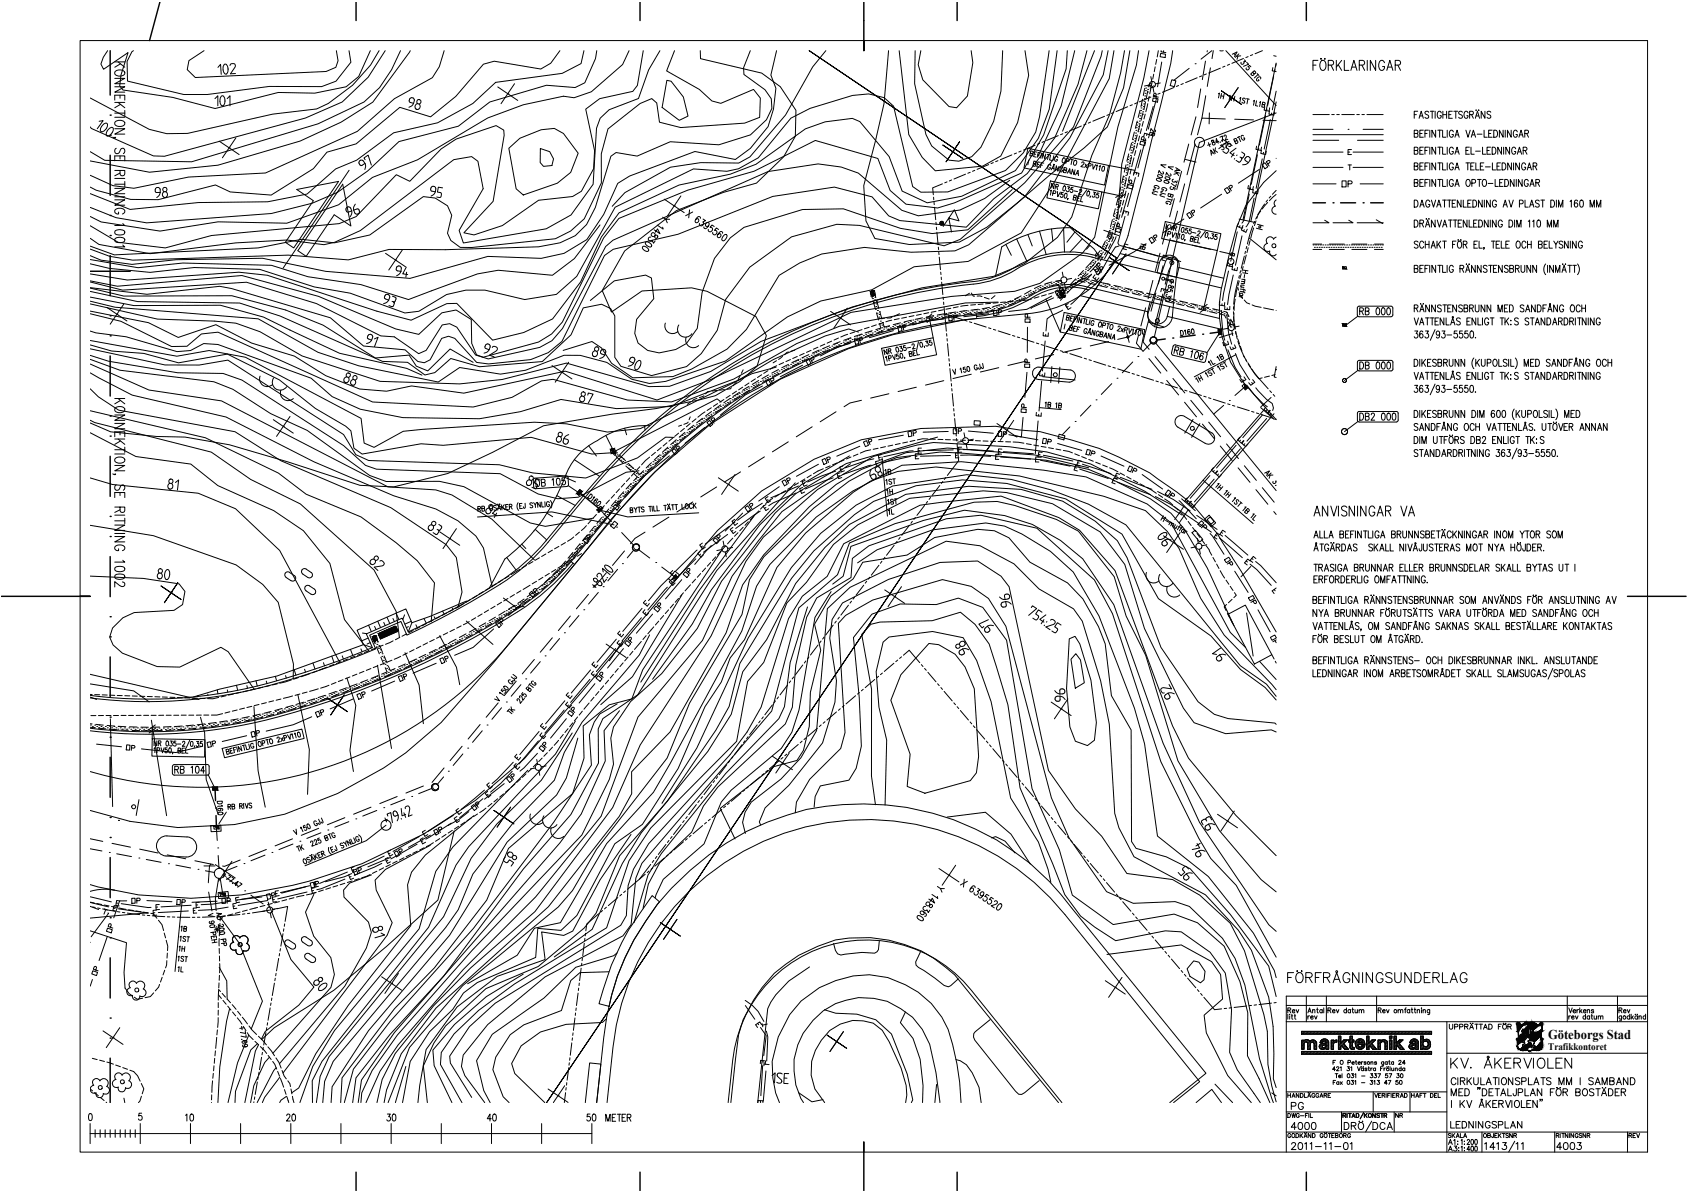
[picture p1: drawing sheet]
<svg xmlns="http://www.w3.org/2000/svg" width="841mm" height="594mm" viewBox="0 0 841 594" stroke-linecap="round" stroke-linejoin="round" font-family="sans-serif">
<defs><g id="words">
<text font-size="6.7" x="771" y="518">Göteborgs Stad</text>
<text font-size="5" x="771" y="523">Trafikkontoret</text>
</g></defs>
<g fill="none" stroke="#000" stroke-width=".5">
<path d="M654 32h2M657 30h-3v5M658 29v1zM658 30h1a2.6 2.6 0 0 1 2 3 2.6 2.6 0 0 1-2 2 3 3 0 0 1-1-5zM660 29v1zM662 32h2v-1l-2-1v5M663 32l1 3M666 30v5M667 32l1 3M668 30l-2 3M670 30v5h2M673 35l2-5 1 5"/>
<path d="M674 33h1M677 32h3v-2h-3v5M679 32l1 3M681 30v5M685 30v5l-2-5v5M690 31a1.5 1.5 0 0 0-2-1 1.5 1.5 0 0 0-1 2v1a1.5 1.5 0 0 0 1 2 1.5 1.5 0 0 0 2-2h-1M691 35l1-5 2 5M692 33h1M695 32h2v-2h-2v5M696 32l2 3M705 57h1M706 55h-1v4"/>
<path d="M707 59l1-4 1 4M707 58h2M712 56l-1-1-1 1 2 2-1 1-1-1M713 55h1M714 55v4M715 55v4M718 56a1 1 0 0 0-1-1 1.1 1.1 0 0 0-1 2v1a1 1 0 0 0 1 1 1 1 0 0 0 1-1h-1M719 57h2M719 55v4M721 55v4M722 57h1M724 55h-2v4h2"/>
<path d="M724 55h2M725 55v4M729 56l-1-1-1 1 2 2-1 1-1-1M731 56a1 1 0 0 0-1-1 1.1 1.1 0 0 0-1 2v1a1 1 0 0 0 1 1 1 1 0 0 0 1-1M732 57h2v-1l-2-1v4M733 57l1 2M735 59l1-4 1 4M735 55h.1M735 58h2M737 55h.1M740 55v4l-2-4v4M743 56l-1-1-1 1v1h2a1.1 1.1 0 0 1-1 2 1 1 0 0 1-1-1"/>
<path d="M705 67l1-1v-1h-1v3h1v-1M705 75h1v-1l-1-1v4h1v-2M707 67h2M707 75h2M709 65h-2v3h2M709 73h-2v4h2M710 67h1M710 75h1M712 65h-2v3M712 73h-2v4M712 65v3M712 73v4"/>
<path d="M715 65v3l-2-3v3M715 73v4l-2-4v4M716 65h2M716 73h2M717 65v3M717 73v4M719 65v3h1M719 73v4h1M721 65v3M721 73v4M724 66a1 1 0 0 0-1-1 1 1 0 0 0-1 1v1a1 1 0 0 0 1 1 1 1 0 0 0 1-1h-1M724 74a1 1 0 0 0-1-1 1.1 1.1 0 0 0-1 2v1a1 1 0 0 0 1 1 1 1 0 0 0 1-1h-1"/>
<path d="M725 68l1-3 1 3M725 77l1-4 1 4M725 67h2M725 76h2M730 65l1 3 2-3M730 75h1M732 73h-2v4h2M733 73v4h2M733 68l1-3 1 3M733 67h2M735 75h3M736 67h2"/>
<path d="M739 73v4h1M739 65v3h2M741 75h1M742 67h1M743 73h-2v4h2M743 65h-1v3h1M743 73a1.8 1.8 0 0 1 2 2 1.8 1.8 0 0 1-2 2zM744 65a1.8 1.8 0 0 1 2 2 1.8 1.8 0 0 1-2 1zM748 73v4l-2-4v4M749 65v3l-2-3v3M749 73v4M750 65v3"/>
<path d="M752 73v4l-2-4v4M753 65v3l-2-3v3M755 74a1 1 0 0 0-1-1 1.1 1.1 0 0 0-1 2v1a1 1 0 0 0 1 1 1 1 0 0 0 1-1h-1M756 66a1 1 0 0 0-1-1 1 1 0 0 0-1 1v1a1 1 0 0 0 1 1 1 1 0 0 0 1-1h-1M756 77l1-4 1 4M756 76h2M757 68l1-3 1 3M757 67h2M759 75h2v-1l-2-1v4M760 67l1-1v-1h-1v3M760 75l1 2M761 67l1 1"/>
<path d="M705 83h1v-2h-1v4l1-1v-1M705 100a1.8 1.8 0 0 1 2 1 1.8 1.8 0 0 1-2 2zM705 91h1v-1l-1-1v4h1v-2M707 83h2M707 91h2M709 81h-2v4h2M709 89h-2v4h2M710 83h1M710 91h1M712 81h-2v4M712 89h-2v4M712 81v4"/>
<path d="M712 89v4M713 100l1 3 1-3M715 81v4l-2-4v4M715 89v4l-2-4v4M716 81h2M716 89h2M717 81v4M717 89v4M719 81v4h1M719 89v4h1M719 100h2M720 100v3"/>
<path d="M721 81v4M721 89v4M721 100h2M722 100v3M724 82a1 1 0 0 0-1-1 1.1 1.1 0 0 0-1 2 1.1 1.1 0 0 0 1 2 1.1 1.1 0 0 0 1-2h-1M724 90a1 1 0 0 0-1-1 1.1 1.1 0 0 0-1 2v1a1 1 0 0 0 1 1 1 1 0 0 0 1-1h-1M725 85l1-4 1 4M725 93l1-4 1 4M725 100h-1v3h1M725 84h2M725 92h2M728 100v3l-2-3v3"/>
<path d="M729 100v3h2M730 81h2M731 90v-1a1.7 1.7 0 0 1 2 2 1.7 1.7 0 0 1-2 2l-1-1zM731 81v4M733 83h1M733 100h-2v3h2M733 91h2v-1l-2-1v4M734 100a1.8 1.8 0 0 1 2 1 1.8 1.8 0 0 1-2 2zM735 81h-2v4h2M735 81v4h2M736 89h2M737 89v4"/>
<path d="M738 83h1M738 100v3l-1-3v3M739 90v-1a1.7 1.7 0 0 1 2 2 1.7 1.7 0 0 1-2 2l-1-1zM739 81h-1v4h1M740 100v3M740 83h3M741 91h3M743 100v3l-2-3v3M744 81v4h1M745 89v4h1M746 83h1M747 91h1"/>
<path d="M748 81h-2v4h2M748 81a1.8 1.8 0 0 1 2 2 1.8 1.8 0 0 1-2 2zM749 89h-2v4h2M750 89a1.7 1.7 0 0 1 2 2 1.7 1.7 0 0 1-2 2zM752 100l1 3 1-3M753 81v4l-2-4v4M754 81v4M754 89v4l-1-4v4M755 89v4M757 81v4l-2-4v4M758 89v4l-1-4v4M760 100v3h1"/>
<path d="M760 82a1 1 0 0 0-1-1 1.1 1.1 0 0 0-1 2 1.1 1.1 0 0 0 1 2 1.1 1.1 0 0 0 1-2h-1M761 85l1-4 1 4M761 84h2M761 90a1 1 0 0 0-1-1 1.1 1.1 0 0 0-1 2v1a1 1 0 0 0 1 1 1 1 0 0 0 1-1M762 93l1-4 1 4M763 92h1M764 83h1v-2h-1v4M765 83l1 2M765 91h2v-1l-2-1v4M766 91l1 2M768 100h2M769 100v3"/>
<path d="M773 100a1.8 1.8 0 0 1 2 1 1.8 1.8 0 0 1-2 2zM775 100v3M787 100a1.7 1.7 0 0 1 2 1 1.7 1.7 0 0 1-1 2h-1zM705 110a1.8 1.8 0 0 1 2 1 1.8 1.8 0 0 1-2 2zM707 103l1-3 2 3M707 111h2v-1h-2v3M708 102h1M708 111l1 2M710 113l1-3 1 3M711 109h.1M711 112h1M712 109h.1"/>
<path d="M712 101a1 1 0 0 0-1-1 1 1 0 0 0-1 1v1a1.1 1.1 0 0 0 1 1 1.1 1.1 0 0 0 1-1M715 110v3l-2-3v3M716 103l1-3 1 3M716 110l1 3 1-3M716 102h2M719 113l1-3 1 3M719 112h1M722 110h2M723 110v3M724 101h1M724 110h2M725 110v3"/>
<path d="M727 119h.1M727 111h1M728 119h.1M728 110h-1v3h1M731 110v3l-2-3v3M731 101h1M732 110v3h2M734 111h1M736 110h-2v3h2M737 110a1.8 1.8 0 0 1 2 1 1.8 1.8 0 0 1-2 2zM741 110v3l-1-3v3M743 110v3"/>
<path d="M745 110v3l-1-3v3M746 101a1.1 1.1 0 0 0-2-1 1 1 0 0 0 0 1v1a1 1 0 0 0 1 1 1 1 0 0 0 1-1h-1M749 111a1.1 1.1 0 0 0-2-1 1 1 0 0 0-1 1v1a1.1 1.1 0 0 0 2 1 1.1 1.1 0 0 0 1-1h-1M749 103l1-3 1 3M749 102h2M752 110a1.8 1.8 0 0 1 2 1 1.8 1.8 0 0 1-2 2zM755 110v3M756 113v-3l1 3 1-3v3M757 102l2-1v-1h-2v3M761 110h1v3M762 103l1-3 1 3M762 102h2"/>
<path d="M764 110v3M766 110a1.7 1.7 0 0 1 2 1 1.7 1.7 0 0 1-1 2h-1zM767 100h-1h-1l2 2-1 1h-1M771 113v-3l1 3 1-3v3M774 113v-3l1 3 1-3v3M777 103v-3l1 3 1-3v3M782 100h1v3M786 100a1.7 1.7 0 0 0-2 1 1.7 1.7 0 0 0 1 2 1 1 0 0 0 1-1 1 1 0 0 0-1 0h-1M792 103v-3l1 3 1-3v3M795 103v-3l2 3 1-3v3M705 134h1v-2h-1v4l1-1v-1M707 121l-1-1-1 1 2 2-1 1-1-1"/>
<path d="M707 134h1M709 132h-2v4h2M709 121a1 1 0 0 0-1-1 1 1 0 0 0-1 1v1a1.1 1.1 0 0 0 1 2 1 1 0 0 0 1-1M710 134h1M710 120v4M710 122h2M712 132h-2v4M712 120v4M712 132v4M713 124l1-4 1 4M713 122h2M715 132v4l-2-4v4"/>
<path d="M716 120v4M716 132h2M717 122l1 2M717 132v4M718 120l-2 2M719 132v4h1M719 120h2M720 120v4M721 132v4M724 122h1M724 133a1 1 0 0 0-1-1 1.1 1.1 0 0 0-1 2 1.1 1.1 0 0 0 1 2 1.1 1.1 0 0 0 1-2h-1M725 120h-1v4"/>
<path d="M727 120a1.7 1.7 0 0 1 1 2 1.7 1.7 0 0 1-1 2l-1-2zM727 134h2v-2h-2v4M728 134l1 2M729 122h2v-2h-2v4M730 122l1 2M730 136l1-4 1 4M731 132h.1M731 135h1M732 132h.1M734 122h1M735 132v4l-2-4v4M736 120h-2v4h2"/>
<path d="M737 120v4h2M738 132v4l-2-4v4M739 124h.1M741 133l-1-1-1 1 2 2-1 1-1-1M742 132h2M743 132v4M743 120h2M744 120v4M744 134h1M745 122h2M746 132h-2v4h2M747 120h-2v4h2"/>
<path d="M748 120v4h2M748 132v4l-1-4v4M750 122h1M751 133v-1l-1 1 1 2v1l-1-1M752 120h-2v4h2M752 134h2v-2h-2v4l2-1-1-1M755 134h2v-1l-2-1v4M756 120a1.7 1.7 0 0 1 2 2 1.7 1.7 0 0 1-2 2l-1-2zM756 134l1 2M758 132v3l1 1 1-1v-3M760 121a1 1 0 0 0-1-1 1 1 0 0 0-1 1v1a1.1 1.1 0 0 0 1 2 1 1 0 0 0 1-1M761 122h2"/>
<path d="M761 120v4M763 132v4l-2-4v4M763 120v4M766 132v4l-2-4v4M767 122h1v-2h-1v4l1-1v-1M769 122h1M770 132a4 4 0 0 0 0 5M771 120h-2v4h2M771 132v4M772 120v4h1M774 132v4l-2-4v4M774 120l1 2 1-2"/>
<path d="M775 136v-4l1 4 1-4v4M775 122v2M778 136l1-4 1 4M779 132h.1M779 135h1M779 121l-1-1-1 1 1 1a1 1 0 0 1 0 2 1 1 0 0 1-1-1M780 132h.1M781 132h2M781 120v4l-2-4v4M782 132v4M782 120v4M784 132h1"/>
<path d="M785 132v4M785 120v4l-2-4v4M786 132a4 4 0 0 1 0 5M788 121a1 1 0 0 0-1-1 1 1 0 0 0-1 1v1a1.1 1.1 0 0 0 1 2 1.1 1.1 0 0 0 1-2M705 154l1-1v-1h-1v3M705 158l1 4 1-4M706 154v1M707 155l1-3 2 3M708 151h.1M708 154h1M709 151h.1M710 158h2"/>
<path d="M711 158v4M712 152v3l-2-3v3M713 158h1M714 158v4M715 152v3l-2-3v3M717 158h-2v4h2M718 152h-1h-1l2 2-1 1h-1M719 152h2M719 158v4l-1-4v4M720 152v3M720 158v4h2M721 154h1"/>
<path d="M723 152h-2v3h2M726 152v3l-2-3v3M728 159l-1-1-1 1 2 2-1 1-1-1M729 152h-1h-1l2 2-1 1h-1M729 154l2-1v-1h-2v3h2v-1M732 154l2-1v-1h-2v3M733 158h-2v4h2M733 154l1 1M735 152v2l1 1h1v-3M735 158v4l-2-4v4M736 158v4h2M739 158v4"/>
<path d="M740 152v3l-2-3v3M742 159a1.1 1.1 0 0 0-2-1 1 1 0 0 0 0 2v1a1.1 1.1 0 0 0 1 1 1.1 1.1 0 0 0 1-1h-1M742 158h2M743 152v3l-2-3v3M743 158v4M746 155v-3l1 3 1-3v3M747 158h2M748 158v4M750 154h1M750 158v4M751 160l1 2M751 152h-1v3h1"/>
<path d="M752 158l-2 3M752 152a1.7 1.7 0 0 1 2 2 1.7 1.7 0 0 1-2 1zM753 160h.1M756 159v-1l-1 1 1 2v1l-1-1M759 152h-2l2 2v1h-2M760 155l1-3 1 3M761 154h1M762 159l-1-1-1 1v1h1a1 1 0 0 1 0 2 1 1 0 0 1-1-1M762 158h2M763 158v4M765 152v3l-2-3v3M766 152a1.7 1.7 0 0 1 2 2 1.7 1.7 0 0 1-2 1z"/>
<path d="M769 154h1M770 158v4l-2-4v4M770 152h-1v3M771 158a1.8 1.8 0 0 1 2 2 1.8 1.8 0 0 1-2 2zM771 155l1-3 1 3M772 154h1M776 152v3l-2-3v3M779 153a1 1 0 0 0-1-1 1 1 0 0 0-1 1v1a1.1 1.1 0 0 0 1 1 1.1 1.1 0 0 0 1-1h-1M779 158a1.8 1.8 0 0 1 2 2 1.8 1.8 0 0 1-2 2zM783 152a1.7 1.7 0 0 1 2 2 1.7 1.7 0 0 1-2 1l-1-1zM785 158v4M786 158h2"/>
<path d="M787 158v4M787 153a1 1 0 0 0-1-1 1 1 0 0 0-1 1v1a1 1 0 0 0 1 1 1 1 0 0 0 1 0M788 154h2M788 152v3M790 152v3M790 158v4l-2-4v4M791 158v4M794 158v4l-2-4v4M797 159a1 1 0 0 0-1-1 1.1 1.1 0 0 0-1 2v1a1 1 0 0 0 1 1 1 1 0 0 0 1-1M705 179a1.8 1.8 0 0 1 1 2 1.8 1.8 0 0 1-1 2zM705 165h1v1a1 1 0 0 1 0 2 1 1 0 0 1-1 0M707 162l1-4 1 4"/>
<path d="M707 179v4M708 161h1M708 179v4M709 165h-1a1.7 1.7 0 0 0-1 2 1.7 1.7 0 0 0 2 1 1 1 0 0 0 0-1 1 1 0 0 0-2 0M710 165h2l-1 1a1.1 1.1 0 0 1 1 2 1 1 0 0 1-2 0M710 179l-2 2M713 179h-2v4h2M715 160h1M715 164l-2 6M716 180l-1-1-1 1 2 2-1 1-1-1M717 166v1a.9 .9 0 0 1-1 0 1 1 0 0 1 0-2 .9 .9 0 0 1 1 0v3h-1M718 165h2l-1 1a1.1 1.1 0 0 1 1 2 1 1 0 0 1-2 0"/>
<path d="M721 167h2M722 179v3l1 1 1-1v-3M723 162l1-4 1 4M723 161h1M726 165h-1l-1 1a1.1 1.1 0 0 1 2 1 1 1 0 0 1 0 1 1 1 0 0 1-2 0M727 179v4l-2-4v4M729 165h-2v1a1.1 1.1 0 0 1 2 1 1 1 0 0 1 0 1 1 1 0 0 1-2 0M730 179v4l-2-4v4M731 160h1M731 165h-1v1a1 1 0 0 1 1 1 1 1 0 0 1 0 1 1 1 0 0 1-1 0M733 165a1.7 1.7 0 0 1 2 2 1.7 1.7 0 0 1-2 1h-1zM734 178a4 4 0 0 0 0 6"/>
<path d="M735 168h.1M735 179v4M737 179l-2 2M738 179v3l1 1 1-1v-3M744 179h1a1.7 1.7 0 0 1 1 2 1.7 1.7 0 0 1-2 1v-1zM747 179v4h1M751 180l-1-1-1 1 2 1a1.1 1.1 0 0 1-1 2 1 1 0 0 1-1-1M752 179v4M753 179v4h1M753 162h.1M755 178a4 4 0 0 1 0 6M764 179h-1v4h1"/>
<path d="M765 162l1-4 1 4M765 179a1.8 1.8 0 0 1 2 2 1.8 1.8 0 0 1-2 2zM765 161h2M772 180v-1l-2 1 2 2v1l-2-1M774 162l1-4 1 4M774 161h1M777 160h1v-1l-1-1v4M777 160l1 2M778 179v4l-2-4v4M779 179a1.8 1.8 0 0 1 2 2 1.8 1.8 0 0 1-2 2zM782 160h2v-1l-2-1v4M783 160l1 2"/>
<path d="M784 179h-2v4M789 179v4l-2-4v4M792 180a1 1 0 0 0-1-1 1 1 0 0 0-1 1v1a1.1 1.1 0 0 0 1 2 1.1 1.1 0 0 0 1-2h-1M796 179a1.7 1.7 0 0 1 2 2 1.7 1.7 0 0 1-2 1l-1-1zM800 180a1 1 0 0 0-1-1 1 1 0 0 0-1 1v1a1.1 1.1 0 0 0 1 2 1 1 0 0 0 1-1M801 179v4M803 179v4M705 186l1 3 1-3M705 192h1v1a1 1 0 0 1 0 2 1 1 0 0 1-1 0M707 189l1-3 1 3M708 188h1M709 193l-1-1a1.7 1.7 0 0 0-1 2 1.7 1.7 0 0 0 2 1 1 1 0 0 0 0-1 1 1 0 0 0-2 0"/>
<path d="M709 181l1 2M710 192h2l-1 1a1.1 1.1 0 0 1 1 2 1 1 0 0 1-2 0M710 186h2M711 186v3M711 181h1M713 186h1M714 186v3M715 187h1M715 191l-2 6M716 181h2v-2h-2v4l2-1v-1M717 186h-2v3h2M717 193v1a1 1 0 0 1-1-1 1 1 0 0 1 1 0v2h-1"/>
<path d="M718 192h2l-1 1a1.1 1.1 0 0 1 1 2 1 1 0 0 1-2 0M719 181h2v-2h-2v4M719 186v3l-1-3v3M720 181l1 2M720 186v3h2M721 194h2M723 189l1-3 1 3M723 188h1M726 192h-1l-1 2a1 1 0 0 1 2 0 1 1 0 0 1 0 1 1 1 0 0 1-2 0M728 186h-1h-1l2 2-1 1h-1M729 192h-2v2a1 1 0 0 1 2 0 1 1 0 0 1-1 1 1 1 0 0 1-1 0M731 187h1"/>
<path d="M731 192h-1v2a1 1 0 0 1 1 0 1 1 0 0 1 0 1 1 1 0 0 1-1 0M733 186h-2v3h2M733 192a1.7 1.7 0 0 1 2 2 1.7 1.7 0 0 1-2 2l-1-1zM735 195h.1M735 186v3l-2-3v3M736 181l1 2M736 186v3h2M739 186v3M741 181h2v-2h-2v4M742 186a1 1 0 0 0-2 0 1 1 0 0 0 0 1v1a1 1 0 0 0 1 1 1 1 0 0 0 1-1h-1M742 186h2M743 186v3"/>
<path d="M747 186h2M748 186v3M750 186v3M750 187l2 2M752 186l-2 2M753 187h.1M753 189h.1M756 186h-1l1 2v1h-1M759 183v-4l1 4 2-4v4M762 186h-1h-1l2 2-1 1h-1M762 186h2M763 181h1"/>
<path d="M763 186v3M765 189l1-3 1 3M765 188h2M770 186v3l-2-3v3M771 186a1.8 1.8 0 0 1 2 1 1.8 1.8 0 0 1-2 2zM773 183l1-4 1 4M774 189l1-3 1 3M774 181h1M774 188h1M776 187h2v-1h-2v3M777 187l1 2M779 186a1.8 1.8 0 0 1 2 1 1.8 1.8 0 0 1-2 2z"/>
<path d="M782 181h1M782 187h2v-1h-2v3M783 187l1 2M784 183l1-4 1 4M785 181h1M785 186v3M786 186h2M787 186v3M790 186v3l-2-3v3M791 186v3M794 186v3l-2-3v3M797 186a1 1 0 0 0-1 0 1 1 0 0 0-1 1v1a1.1 1.1 0 0 0 1 1 1.1 1.1 0 0 0 1-1"/>
<path d="M801 181h2M705 205a1.8 1.8 0 0 1 1 1 1.8 1.8 0 0 1-1 2zM705 218a1.8 1.8 0 0 1 1 1 1.8 1.8 0 0 1-1 2zM706 212v-1l-1 1 1 1a1 1 0 0 1 0 2 1 1 0 0 1-1-1M707 215l1-4 1 4M707 205v3M707 218v3M708 213h1M708 205v3M709 206l1 2M710 205l-2 2M711 206h1"/>
<path d="M712 211v4l-2-4v4M713 205h-2v3h2M713 211a1.7 1.7 0 0 1 2 2 1.7 1.7 0 0 1-2 2zM714 218v2l1 1h1v-3M716 205h-1h-1l2 2-1 1h-1M716 213h1M716 206h2v-1h-2v3h2v-2M717 218h2M718 211h-2v4M718 218v3M718 215l1-4 1 4M719 213h1"/>
<path d="M719 206h2v-1h-2v3M720 219h1M720 206l1 2M721 218h-1v3M722 205v2l1 1h1v-3M722 217h.1M722 218h1a1.7 1.7 0 0 1 1 1 1.7 1.7 0 0 1-2 2v-1zM723 211v4l-2-4v4M724 217h.1M725 219h1v-1h-1v3M726 219l1 2M726 212a1 1 0 0 0-1-1 1 1 0 0 0-1 1v1a1.1 1.1 0 0 0 1 2 1.1 1.1 0 0 0 1-2"/>
<path d="M727 205v3l-2-3v3M730 218h-1h-1v1l1 1a1 1 0 0 1 0 1 1 1 0 0 1-1 0M730 205v3l-2-3v3M730 212v-1a1.7 1.7 0 0 1 2 2 1.7 1.7 0 0 1-2 1v-1zM733 218a1.8 1.8 0 0 1 2 1 1.8 1.8 0 0 1-2 2zM733 205a1.8 1.8 0 0 1 2 1 1.8 1.8 0 0 1-2 2zM734 212a1 1 0 0 0-1-1 1 1 0 0 0-1 1v1a1.1 1.1 0 0 0 1 2 1 1 0 0 0 1-1M735 211v4M735 213h2M736 219h1v-1h-1v3h1l1-1-1-1M736 205v3M737 211v4"/>
<path d="M737 208v-3l1 3 1-3v3M739 218h1l-2 3h2M741 211l1 4 1-4M743 215l1-4 2 4M744 219h1M744 213h1M745 205h-1a1.7 1.7 0 0 0-1 1 1.7 1.7 0 0 0 1 2 1 1 0 0 0 1-1 1.1 1.1 0 0 0-2-1v1M745 218h-1v3h1M746 205a1.7 1.7 0 0 1 2 1 1.7 1.7 0 0 1-1 2l-1-1zM746 211h2M747 211v4M748 218v3l-2-3v3"/>
<path d="M749 205a1.7 1.7 0 0 1 2 1 1.7 1.7 0 0 1-2 2l-1-1zM749 211h2M749 218v3h2M750 211v4M751 213h1M751 218v3M753 211h-2v4h2M754 204a4 4 0 0 0 0 5M754 218a1 1 0 0 0-1 0 1 1 0 0 0-1 1v1a1 1 0 0 0 1 1 1 1 0 0 0 1-1M755 218h2M755 205v3M756 211v4l-2-4v4"/>
<path d="M756 206l1 2M756 218v3M757 211v4h1M757 205l-2 2M758 205v2l1 1 1-1v-2M759 215l1-4 1 4M759 213h2M760 218h2M761 206h2v-1h-2v3M761 218v3M763 218v3M763 219l1 2"/>
<path d="M764 212l-1-1-1 1 2 2-1 1-1-1M764 205h1a1.7 1.7 0 0 1 1 1 1.7 1.7 0 0 1-2 2v-1zM764 218l-1 2M765 214h.1M766 219h.1M767 205v3h1M768 211v3l1 1 1-1v-3M769 218h-2l1 1 1 1a1 1 0 0 1 0 1 1 1 0 0 1-2 0M771 205h-1h-1v1l2 1a1 1 0 0 1 0 1 1 1 0 0 1-2 0M771 211h2M772 205v3M772 211v4"/>
<path d="M773 205v3h1M774 212v-1a1.7 1.7 0 0 1 2 2 1.7 1.7 0 0 1-2 1v-1zM774 210h.1M775 204a4 4 0 0 1 0 5M775 210h.1M777 211l1 4 1-4M779 213h1M780 208v-3l1 3 1-3v3M781 211h-2v4h2M782 213h1v-2h-1v4M783 206h1M783 213l1 2"/>
<path d="M784 205h-1v3h1M785 205a1.8 1.8 0 0 1 2 1 1.8 1.8 0 0 1-2 2zM787 215l1-4 1 4M788 213h1M792 211v4l-2-4v4M795 211v4l-2-4v4M796 215l1-4 1 4M796 213h2M801 211v4l-2-4v4M706 225v-1l-1 1 1 2v1l-1-1M707 224h2M708 224v4"/>
<path d="M708 221v-3l2 3 1-3v3M710 228l1-4 1 4M710 226h1M714 224v4l-1-4v4M716 224a1.7 1.7 0 0 1 1 2 1.7 1.7 0 0 1-1 2zM718 228l1-4 1 4M719 226h1M721 226h2v-2h-2v4M722 226l1 2M724 224a1.7 1.7 0 0 1 2 2 1.7 1.7 0 0 1-2 2zM727 226h1v-2h-1v4M728 226l1 2"/>
<path d="M730 224v4M731 224h2M732 224v4M735 224v4l-2-4v4M736 224v4M739 224v4l-2-4v4M742 225a1 1 0 0 0-1-1 1 1 0 0 0-1 1v1a1.1 1.1 0 0 0 1 2 1.1 1.1 0 0 0 1-2h-1M746 224h1l-1 1a1.1 1.1 0 0 1 1 2 1 1 0 0 1-2 0M750 225l-1-1a1.7 1.7 0 0 0-1 2 1.7 1.7 0 0 0 1 1 1 1 0 0 0 1-1 1 1 0 0 0-2 0M751 224h1v1a1.1 1.1 0 0 1 1 2 1 1 0 0 1-2 0M756 223l-3 6M758 225v1a1 1 0 0 1-2 0 1.1 1.1 0 0 1 1-2 .9 .9 0 0 1 1 1v2h-2"/>
<path d="M759 224h2l-1 1a1.1 1.1 0 0 1 1 2 1 1 0 0 1-2 0M762 226h2M766 221h.1M767 224h-2v2a1 1 0 0 1 2 0 1 1 0 0 1 0 1 1 1 0 0 1-2 0M769 224h-1v2a1 1 0 0 1 1 0 1 1 0 0 1 0 1 1 1 0 0 1-1 0M772 224h-1v2a1 1 0 0 1 1 0 1 1 0 0 1 0 1 1 1 0 0 1-2 0M774 224a1.7 1.7 0 0 1 1 2 1.7 1.7 0 0 1-1 2l-1-1zM776 227h.1M655 257l1-5 2 5M655 256h2M662 252v5l-3-5v5M663 252l2 5 1-5"/>
<path d="M667 252v5M671 253l-1-1-2 1 1 1 2 2-1 1-2-1M675 252v5l-3-5v5M676 252v5M681 252v5l-3-5v5M685 253a1.5 1.5 0 0 0-2-1 1.5 1.5 0 0 0-1 2v1a1.5 1.5 0 0 0 2 2 1.5 1.5 0 0 0 1-2h-1M686 257l2-5 1 5M687 256h2M690 255l3-1v-2h-3v5M692 255l1 2M698 252l1 5 2-5M702 257l1-5 2 5"/>
<path d="M702 256h2M655 268l1-3 1 3M655 275l1-4 1 4M655 267h1M655 273h1M658 265v3h1M658 271h1M659 271v4M660 265v3h1M662 272a1 1 0 0 0-1-1 1 1 0 0 0-1 1v1a1.1 1.1 0 0 0 1 2 1.1 1.1 0 0 0 1-2h-1M662 268l1-3 1 3M663 267h1"/>
<path d="M663 275l1-4 1 4M663 270h.1M663 273h2M665 270h.1M666 273h1v-2h-1v4M667 273l1 2M668 266h1v-1h-1v3h1v-1v-1M669 271a1.7 1.7 0 0 1 1 2 1.7 1.7 0 0 1-1 2zM670 266h1M671 275l1-4 1 4M672 273h1M672 265h-2v3h2"/>
<path d="M673 266h1M675 265h-2v3M675 265v3M676 272l-1-1-1 1 2 2-1 1-1-1M678 265v3l-2-3v3M679 265h2M680 265v3M682 265v3h1M684 272l-1-1-1 1 2 2-1 1-1-1M684 265v3M685 271v4M685 273l2 2"/>
<path d="M687 271l-2 2M687 265a1 1 0 0 0-1 0 1 1 0 0 0-1 1v1a1 1 0 0 0 1 1 1 1 0 0 0 1-1h-1M687 275l2-4 1 4M688 268l1-3 1 3M688 273h1M688 267h2M690 271v4h2M693 271v4h1M693 266h2v-1h-2v3h2v-1v-1M696 266h2v-1h-2v3M697 266l1 2M699 265v2l1 1h1v-3"/>
<path d="M699 271v4l-2-4v4M700 271v4M701 271l2 4 1-4M704 265v3l-2-3v3M704 275l1-4 1 4M705 273h1M707 265v3l-2-3v3M708 271v3h-1v-1M709 271v3l1 1 1-1v-3M710 265h-1h-1l2 2-1 1h-1M710 266h2v-1h-2v3h2v-2M713 266h1"/>
<path d="M714 272l-1-1-1 1 2 2-1 1-1-1M715 271h2M715 265h-2v3h2M716 265h2M716 271v4M717 265v3M717 273h1M718 268l1-3 1 3M719 264h.1M719 267h1M719 271h-2v4h2M720 273h1v-2h-1v4"/>
<path d="M720 264h.1M721 273l1 2M723 275l1-4 1 4M723 273h1M723 265a1 1 0 0 0-1 0 1 1 0 0 0-1 1v1a1 1 0 0 0 1 1 1 1 0 0 0 1-1M724 265v3M725 266l1 2M726 265l-2 2M727 272v-1l-2 1 2 2v1l-2-1M729 265v3l-2-3v3M730 265v3M731 275v-4l1 4 1-4v4"/>
<path d="M733 265v3l-2-3v3M734 271h1a1.7 1.7 0 0 1 1 2 1.7 1.7 0 0 1-2 1v-1zM736 265a1 1 0 0 0-2 0 1 1 0 0 0 0 1v1a1.1 1.1 0 0 0 1 1 1.1 1.1 0 0 0 1-1h-1M736 268l1-3 2 3M737 267h1M737 271h2M738 271v4M739 266h2v-1h-2v3M740 266l1 2M744 271v4l-2-4v4M745 271l1 2 1-2M745 265v3"/>
<path d="M746 273v2M747 275l1-4 1 4M748 265v3l-2-3v3M748 273h1M749 265a1.7 1.7 0 0 1 2 1 1.7 1.7 0 0 1-2 2v-1zM752 268v-3l1 3 1-3v3M753 273h2M753 271v4M755 271v4M756 270h.1M756 271h1a1.7 1.7 0 0 1 1 2 1.7 1.7 0 0 1-2 1v-1zM757 265l1 1 1-1"/>
<path d="M757 270h.1M758 266v2M760 271v3h-1v-1M760 265h2M761 271a1.7 1.7 0 0 1 2 2 1.7 1.7 0 0 1-2 2zM761 265v3M763 265a1.7 1.7 0 0 1 2 1 1.7 1.7 0 0 1-2 2l-1-1zM764 273h1M765 266h2v-1h-2v3M765 271h-1v4h1M766 273h2v-2h-2v4M766 266l1 2"/>
<path d="M767 273l1 2M769 274h.1M773 265h-1h-1l2 2-1 1h-1M774 265a1.7 1.7 0 0 1 2 1 1.7 1.7 0 0 1-2 2l-1-1zM776 268v-3l1 3 1-3v3M654 299h2v-2h-2v4l2-1-1-1M655 281h1M655 289h1M656 281v4M656 287h-1v4h1M657 299h1M657 283h2v-2h-2v4"/>
<path d="M657 289h2v-2h-2v4M658 283l1 2M658 289l1 2M659 297h-2v4h2M659 299h2M660 285l1-4 1 4M660 289h1M660 284h2M661 297h-2v4M662 287h-2v4M662 297v4M663 287a1.7 1.7 0 0 1 2 2 1.7 1.7 0 0 1-2 1l-1-1z"/>
<path d="M665 282l-1-1-1 1 2 2-1 1-1-1M665 297v4l-2-4v4M665 289h2v-2h-2v4M665 281v4M666 297h2M666 289l1 2M667 297v4M668 287a1.8 1.8 0 0 1 2 2 1.8 1.8 0 0 1-2 2zM668 297v4h2M669 282a1.1 1.1 0 0 0-2-1 1 1 0 0 0 0 2 1.1 1.1 0 0 0 1 2 1.1 1.1 0 0 0 1-2h-1M669 285l1-4 1 4M670 284h1"/>
<path d="M671 297v4M671 289h1M673 287h-2v4h2M673 289h2v-2h-2v4M674 298a1.1 1.1 0 0 0-2-1 1 1 0 0 0 0 2 1.1 1.1 0 0 0 1 2 1.1 1.1 0 0 0 1-2h-1M674 289l1 2M675 283h1v-2h-1v4l2-1-1-1M675 300h1M676 287v4h2M678 283h1v-2h-1v4M679 283v2M679 287v4"/>
<path d="M680 299h2v-2h-2v4M680 281v3l1 1 1-1v-3M681 299l1 2M682 288a1.1 1.1 0 0 0-2-1 1 1 0 0 0 0 1v1a1.1 1.1 0 0 0 1 2 1.1 1.1 0 0 0 1-2h-1M683 297h.1M683 300h1M684 297h.1M685 281v4l-2-4v4M685 287h1a1.7 1.7 0 0 1 1 2 1.7 1.7 0 0 1-2 1v-1zM688 297v4l-2-4v4M688 291v-4l1 4 1-4v4M688 281v4l-2-4v4"/>
<path d="M689 285l1-4 1 4M690 284h1M690 297v4l-1-4v4M691 289h1M692 283h2v-1l-2-1v4M693 287h-2v4M693 283l1 2M693 298v-1l-1 1 1 2v1l-1-1M693 291l2-4 1 4M694 289h1M694 297h2M695 297v4"/>
<path d="M696 287h2M697 299h1M697 287v4M697 283h2M698 297h-1v4h1M699 287h2M699 281h-2v4h2M700 287v4M700 281v4h2M701 297v4l-2-4v4M702 281v4h2M703 287v4l-2-4v4"/>
<path d="M704 298l-1-1-1 1 2 2-1 1-1-1M704 287v4M705 283h1M705 299h1v-2h-1v4l1-1h1l-1-1M706 281h-1v4h1M707 283h2v-2h-2v4M707 287v4l-2-4v4M708 299h1v-1l-1-1v4M708 283l1 2M708 299l1 2M710 288a1 1 0 0 0-1-1 1 1 0 0 0-1 1v1a1.1 1.1 0 0 0 1 2 1.1 1.1 0 0 0 1-2h-1M710 297v3l1 1 1-1v-3"/>
<path d="M711 290h.1M712 283h2v-1l-2-1v4l2-1v-1M715 297v4l-2-4v4M715 283h2v-2h-2v4M716 283l1 2M718 281v3l1 1 1-1v-3M718 297v4l-2-4v4M720 300h1M722 299h2v-2h-2v4M723 281v4l-2-4v4M723 299l1 2M726 281v4l-2-4v4"/>
<path d="M729 282l-1-1-1 1v1h1a1 1 0 0 1 0 2 1 1 0 0 1-1-1M729 298v-1l-2 1 1 1h1a1 1 0 0 1 0 2 1 1 0 0 1-1 0l-1-1M729 281a1.7 1.7 0 0 1 2 2 1.7 1.7 0 0 1-2 2zM731 297a1.7 1.7 0 0 1 1 2 1.7 1.7 0 0 1-1 2l-1-2zM732 283h1M734 281h-2v4h2M735 281v4h1M737 285l1-4 1 4M737 284h2M739 300h1M740 283h2v-2h-2v4M741 283l1 2"/>
<path d="M744 297v4l-2-4v4M745 297l1 4 1-4M747 282v-1l-2 1 2 2v1l-2-1M748 297h.1M748 300h1M748 281v4M749 283l1 2M749 297h.1M750 281l-2 3M751 285l1-4 1 4M751 284h2M752 297v4l-2-4v4"/>
<path d="M753 297a1.8 1.8 0 0 1 2 2 1.8 1.8 0 0 1-2 2zM754 281v4h1M756 281v4h2M758 298l-1-1-1 1 2 2-1 1-1-1M761 283h1v-2h-1v4l2-1-1-1M761 299h1M763 297h-2v4M764 281l1 2 1-2M764 297h.1M764 297a1.7 1.7 0 0 1 2 2 1.7 1.7 0 0 1-2 2v-2zM765 283v2M765 297h.1"/>
<path d="M766 281h2M766 299h2v-2h-2v4M767 281v4M767 299l1 2M769 285l1-4 1 4M769 284h1M772 300h2M773 282v-1l-1 1 1 2v1l-1-1M777 297v4l-2-4v4M777 281v3l1 1 1-1v-3M780 298l-1-1-1 1v1h1a1 1 0 0 1 0 2 1 1 0 0 1-1-1M780 281h2"/>
<path d="M780 297v4h2M781 281v4M783 297v3v1l1-1v-3M785 281v4M786 297h1M786 297v4M790 297v4l-2-4v4M791 297v4M794 297v4l-2-4v4M797 298a1 1 0 0 0-1-1 1.1 1.1 0 0 0-1 2 1.1 1.1 0 0 0 1 2 1.1 1.1 0 0 0 1-2h-1M801 300h1M803 297l1 4 1-4"/>
<path d="M654 310l1 4 1-4M654 318h1M656 317h-2v3M656 304v3l-2-3v3M657 314l1-4 1 4M657 316h.1M657 304l1 1 1-1M657 317a1.7 1.7 0 0 1 2 2 1.7 1.7 0 0 1-2 1v-1zM657 313h2M658 305v2M658 316h.1M659 318h2v-1h-2v3"/>
<path d="M660 307l1-3 1 3M660 310h2M660 306h2M660 318l1 2M661 310v4M662 310h2M663 310v4M665 312h1M665 318h1v-1h-1v3h2v-1l-1-1M665 305h2v-1h-2v3h2v-1l-1-1M666 310h-1v4h1M668 318h1"/>
<path d="M668 305h2v-1h-2v3M669 310v4l-2-4v4M669 305l1 2M669 317h-1v3h1M670 310v4h2M671 304v2l1 1h1v-3M672 317h-1h-1l2 2-1 1h-1M672 314l1-4 1 4M673 313h1M673 317v3h1M674 301l2-4 1 4M675 317v2l1 1h1v-3"/>
<path d="M676 304v3l-2-3v3M677 311l-1-1-1 1 2 2-1 1-1-1M678 317h2M678 314h.1M679 304v3l-2-3v3M679 317v3M680 307l1-3 1 3M680 306h1M682 310h1a1.7 1.7 0 0 1 1 2 1.7 1.7 0 0 1-2 2v-2zM683 305h1v-1h-1v3M683 301l1-4 1 4M684 317a1.7 1.7 0 0 1 1 2 1.7 1.7 0 0 1-1 1l-1-1z"/>
<path d="M684 305v2M685 314v-4l1 4 1-4v4M688 305h1M690 304h-2v3M691 303h.1M691 304a1.7 1.7 0 0 1 2 2 1.7 1.7 0 0 1-2 1l-1-1zM692 303h.1M692 319h1M692 311v-1l-2 1 2 2v1l-2-1M693 314l1-4 1 4M693 305h2v-1h-2v3M694 313h1"/>
<path d="M694 305l1 2M695 317h1M696 317v3M696 304v2l1 1h1v-3M698 310v4l-2-4v4M699 310a1.8 1.8 0 0 1 2 2 1.8 1.8 0 0 1-2 2zM699 318a1 1 0 0 0-1-1 1 1 0 0 0-1 1v1a1 1 0 0 0 1 1 1 1 0 0 0 1-1h-1M699 304h2M700 304v3M700 316h.1M700 319h2M702 316h.1"/>
<path d="M702 312h1M703 318h1v-1h-1v3M703 304h-2l2 2v1h-2M704 310h-2v4M704 318l1 2M704 307l1-3 1 3M704 314l1-4 1 4M704 303h.1M704 306h2M705 313h1M706 317a1.8 1.8 0 0 1 1 2 1.8 1.8 0 0 1-1 1zM706 303h.1"/>
<path d="M707 304h2M708 304v3M708 320h1M709 310v4l-2-4v4M709 304h2M710 304v3M712 311a1 1 0 0 0-1-1 1.1 1.1 0 0 0-1 2 1.1 1.1 0 0 0 1 2 1.1 1.1 0 0 0 1-2h-1M714 304h-1h-1l2 2-1 1h-1M717 304l1 3 1-3M717 311v-1l-2 1 2 2v1l-2-1M718 314l1-4 1 4M718 313h2"/>
<path d="M719 301l1-4 1 4M720 307l1-3 1 3M720 306h1M721 310v4M722 312l1 2M723 305h1v-1h-1v3M723 310l-2 3M724 305v2M725 307l1-3 2 3M726 310v4l-2-4v4M726 306h1M727 314l1-4 1 4"/>
<path d="M727 313h1M731 304v2l1 1h1v-3M732 311l-1-1-1 1 2 2-1 1-1-1M733 301v-4l1 4 1-4v4M734 304h2M735 304v3M736 305h1M737 311l-1-1-1 1 2 2-1 1-1-1M738 310v4M738 304h-2v3M738 312l1 2M739 301l1-4 1 4"/>
<path d="M739 303h.1M739 304a1.7 1.7 0 0 1 2 2 1.7 1.7 0 0 1-2 1v-1zM739 310l-1 3M740 303h.1M740 314l1-4 1 4M741 313h1M742 305h1v-1h-1v3M742 305l1 2M743 310v4h2M744 304a1.7 1.7 0 0 1 2 2 1.7 1.7 0 0 1-2 1zM746 310v4h1M747 307l1-3 1 3"/>
<path d="M747 301l1-4 1 4M748 306h1M750 312h2v-2h-2v4l2-1v-1M753 307v-3l1 3 1-3v3M753 312h1M755 310h-2v4h2M756 305h1M758 304h-2v3h2M758 311l-1-1-1 1v1h1a1 1 0 0 1 0 2 1 1 0 0 1-1-1M758 304a1.7 1.7 0 0 1 2 2 1.7 1.7 0 0 1-2 1zM758 310h2M759 310v4"/>
<path d="M761 314l1-4 1 4M761 310h.1M761 313h1M762 310h.1M764 310v4h1M766 304h-1h-1v1l1 1a1 1 0 0 1 0 1 1 1 0 0 1-1 0M766 310v4h2M766 307l1-3 1 3M767 306h1M768 314l1-4 1 4M769 313h1M771 304v3l-2-3v3"/>
<path d="M771 312h2v-2h-2v4M772 301l1-4 1 4M772 312l1 2M772 304a1.7 1.7 0 0 1 2 2 1.7 1.7 0 0 1-2 1zM774 312h1M775 305h1M776 310h-2v4h2M777 304h-2v3M777 307l1-3 2 3M778 306h1M779 310v4M780 312l1 2"/>
<path d="M781 310l-2 3M782 304v3l-2-3v3M782 310h1a1.7 1.7 0 0 1 1 2 1.7 1.7 0 0 1-2 2v-2zM785 305a1 1 0 0 0-1-1 1 1 0 0 0-1 1v1a1 1 0 0 0 1 1 1 1 0 0 0 1-1M787 310v4l-2-4v4M788 310h2M789 310v4M789 304a1.7 1.7 0 0 1 2 2 1.7 1.7 0 0 1-2 1v-1zM790 314l1-4 1 4M790 313h2M793 310v4M794 305a1.1 1.1 0 0 0-2-1 1 1 0 0 0 0 1v1a1 1 0 0 0 0 1 1.1 1.1 0 0 0 2-1"/>
<path d="M794 312l1 2M794 305h2M794 304v3M795 310l-2 3M796 310h2M796 304v3M797 310v4M798 314l1-4 1 4M799 313h1M800 301l1-4 1 4M803 311l-1-1-1 1 2 2-1 1-1-1M654 329h2v-2h-2v4l2-1-1-1"/>
<path d="M654 334v3h2M656 335h2M657 329h1M658 334h-2v3h2M659 327h-2v4h2M659 334a1.8 1.8 0 0 1 2 2 1.8 1.8 0 0 1-2 1zM659 329h2M661 327h-2v4M662 327v4M664 334v3l-2-3v3M665 334v3M665 327v4l-2-4v4"/>
<path d="M666 327h2M667 327v4M668 334v3l-2-3v3M668 327v4h2M671 327v4M671 335a1.1 1.1 0 0 0-2-1 1 1 0 0 0 0 1v1a1 1 0 0 0 1 1 1 1 0 0 0 1-1h-1M672 337l1-3 1 3M672 336h1M674 328a1.1 1.1 0 0 0-2-1 1 1 0 0 0 0 2 1.1 1.1 0 0 0 1 2 1.1 1.1 0 0 0 1-2h-1M674 331l2-4 1 4M674 335h2v-1h-2v3M675 330h1"/>
<path d="M675 335l1 2M680 334v3M680 329h2v-2h-2v4M681 329l1 2M683 334v3l-2-3v3M683 331l1-4 1 4M683 327h.1M683 330h1M684 327h.1M684 334h1a1.7 1.7 0 0 1 1 2 1.7 1.7 0 0 1-2 1v-1zM686 320v-3l1 3 1-3v3M687 337v-3l1 3 1-3v3"/>
<path d="M688 327v4l-2-4v4M690 327v4l-1-4v4M692 320l1-3 1 3M692 337l2-3 1 3M693 336h1M693 328v-1l-1 1 1 2v1l-1-1M694 327h2M695 327v4M695 335h2v-1h-2v3M696 335l1 2M697 329h1M698 335h2v-1h-2v3h2l-1-2"/>
<path d="M698 327h-1v4h1M700 320l1-3 1 3M701 327v4l-2-4v4M701 335h1M703 334h-2v3h2M704 334h1M704 328l-1-1-1 1 2 2-1 1-1-1M704 334v3M705 329h2M708 334h-1h-1v1l2 1a1 1 0 0 1-1 1 1 1 0 0 1-1 0M709 334a1.7 1.7 0 0 1 2 2 1.7 1.7 0 0 1-2 1v-1zM711 327h1a1.7 1.7 0 0 1 1 2 1.7 1.7 0 0 1-2 2v-2z"/>
<path d="M712 337v-3l1 3 1-3v3M715 335h1v-1h-1v3M716 328a1.1 1.1 0 0 0-2-1 1 1 0 0 0 0 2 1 1 0 0 0 0 2 1.1 1.1 0 0 0 2-1M716 335l1 2M716 329h2M716 327v4M718 337l1-3 1 3M718 336h1M718 327v4M720 334a1.8 1.8 0 0 1 2 2 1.8 1.8 0 0 1-2 1zM722 327a1.8 1.8 0 0 1 2 2 1.8 1.8 0 0 1-2 2zM723 335h1"/>
<path d="M725 327v4M725 334h-2v3h2M726 327v4M726 334h2M726 329l2 2M727 334v3M728 327l-2 3M729 329h1M730 327h-1v4h1M733 334h-1h-1v1l1 1a1 1 0 0 1 0 1 1 1 0 0 1-1 0M733 328l-1-1-1 1 2 2-1 1-1-1M733 334v3"/>
<path d="M734 329h1v-2h-1v4l2-1-1-1M734 335l1 2M735 334l-2 2M736 337l1-3 1 3M737 329h1v-2h-1v4M737 336h1M738 329v2M739 334v3h2M739 327v3l1 1 1-1v-3M741 334v3h2M744 327v4l-2-4v4M747 327v4l-2-4v4"/>
<path d="M748 334h-1h-1l2 2-1 1h-1M748 331l1-4 1 4M749 330h1M749 334v3h1M751 329h2v-2h-2v4M751 337l1-3 1 3M752 336h1M752 329l1 2M754 337v-3l1 3 1-3v3M756 327v4M759 334h-1h-1l1 1 1 1a1 1 0 0 1 0 1 1 1 0 0 1-2 0M759 327v4l-1-4v4"/>
<path d="M760 334v2l1 1h1v-3M760 327v4M761 329l1 2M762 327l-2 3M763 327v4h2M765 335a1 1 0 0 0-1-1 1 1 0 0 0-1 1v1a1 1 0 0 0 1 1 1 1 0 0 0 1-1h-1M766 330v1M766 337l1-3 1 3M766 336h1M769 331l1-4 2 4M770 330h1M770 334h-1l1 2v1h-1"/>
<path d="M774 333l-3 5M774 327v4l-2-4v4M776 334h-1h-1v1l2 1a1 1 0 0 1 0 1 1 1 0 0 1-2 0M777 336l1-1v-1h-1v3M777 328l-1-1-1 1 1 1h1a1 1 0 0 1 0 2 1 1 0 0 1-1 0l-1-1M778 327v4h2M780 327v3l1 1 1-1v-3M780 334a1.7 1.7 0 0 1 2 2 1.7 1.7 0 0 1-2 1v-1zM783 334v3h1M783 327h2M784 327v4M785 337l1-3 1 3"/>
<path d="M785 336h2M786 331l1-4 1 4M786 330h1M790 334h-1h-1l2 2-1 1h-1M790 327v4l-2-4v4M791 327a1.8 1.8 0 0 1 2 2 1.8 1.8 0 0 1-2 2zM794 329h1M796 327h-2v4h2"/>
<circle cx="724" cy="158" r=".3"/>
<circle cx="772" cy="152" r=".3"/>
<circle cx="785" cy="179" r=".3"/>
<circle cx="724" cy="185" r=".3"/>
<circle cx="719" cy="211" r=".3"/>
<circle cx="760" cy="211" r=".3"/>
<circle cx="656" cy="271" r=".3"/>
<circle cx="705" cy="271" r=".3"/>
<circle cx="673" cy="310" r=".3"/>
<circle cx="693" cy="316" r=".3"/>
<circle cx="705" cy="310" r=".3"/>
<circle cx="778" cy="303" r=".3"/>
<circle cx="719" cy="333" r=".3"/>
</g>
<!-- layer: M-Modell|M-BRUNNAR -->
<path d="M669 161l2 2v-2zM669 161l2 2h-2z" fill="#000" stroke="#000" stroke-width=".5"/>
<g fill="none" stroke="#000" stroke-width=".5">
<path d="M669 161h2v2h-2zM669 161l2 2"/>
<circle cx="670" cy="190" r="1"/>
<circle cx="670" cy="215" r="1.5"/>
</g>
<!-- layer: M-Modell|M-VA-TEXT -->
<g fill="none" stroke="#000" stroke-width=".5">
<path d="M677 158l-7 5M677 153h16l1 1v3l-1 1h-16l-1-1zM677 155h2v-1l-2-1v4M678 155l1 2M680 155h2v-1l-2-1v4h2v-1l-1-1M686 154a1.7 1.7 0 0 1 2 1 1.7 1.7 0 0 1-1 2l-1-1zM689 154a1.7 1.7 0 0 1 1 1 1.7 1.7 0 0 1-1 2l-1-1zM691 154a1.7 1.7 0 0 1 2 1 1.7 1.7 0 0 1-1 2l-1-1zM677 180h16l1 1v3l-1 1h-16l-1-1zM677 185l-7 5M677 180a1.8 1.8 0 0 1 2 2 1.8 1.8 0 0 1-2 2zM680 182h2v-1l-2-1v4h2v-1l-1-1"/>
<path d="M686 181a1.7 1.7 0 0 1 2 1 1.7 1.7 0 0 1-1 2l-1-1zM689 181a1.7 1.7 0 0 1 1 1 1.7 1.7 0 0 1-1 2l-1-1zM691 181a1.7 1.7 0 0 1 2 1 1.7 1.7 0 0 1-1 2l-1-1zM677 210l-7 5M677 210h19M677 206a1.8 1.8 0 0 1 2 2 1.8 1.8 0 0 1-2 1zM680 208l2-1v-1h-2v3h2v-1h-1M683 207l1-1 1 1-2 2h2M689 206a1.7 1.7 0 0 1 1 1 1.7 1.7 0 0 1-1 2h-1zM691 206a1.7 1.7 0 0 1 2 1 1.7 1.7 0 0 1-1 2h-1zM694 206a1.7 1.7 0 0 1 2 1 1.7 1.7 0 0 1-1 2h-1zM696 205h-19l-1 1v3l1 1"/>
<path d="M696 205l1 1v3l-1 1"/>
</g>
<!-- layer: M-Modell|M-BEF-TELE -->
<path d="M654 83h15M672 82h1M672 82v3M674 83h15" fill="none" stroke="#000" stroke-width=".5"/>
<!-- layer: M-Modell|M-BEF-EL -->
<path d="M654 76h15M672 76h.1M673 75h-1v2h1M674 76h15" fill="none" stroke="#000" stroke-width=".5"/>
<!-- layer: M-Modell|M-BEF-VA-S -->
<path d="M654 67h35" fill="none" stroke="#000" stroke-width=".5"/>
<!-- layer: M-Modell|M-BEF-VA-D -->
<path d="M654 64h10M672 64h.1M679 64h10" fill="none" stroke="#000" stroke-width=".5"/>
<!-- layer: M-Modell|M-BEF-VA-V -->
<path d="M654 70h13M676 70h13" fill="none" stroke="#000" stroke-width=".5"/>
<!-- layer: M-Modell|M-ET-RASTER -->
<g fill="none" stroke="#000" stroke-width=".5">
<path d="M654 122h.1M655 123h.1M655 122h.1M656 123h.1M657 122h.1M657 123h.1M658 122h.1M658 123h.1M659 122h.1M660 123h.1M660 122h.1M661 123h.1"/>
<path d="M661 122h.1M662 123h.1M663 122h.1M663 123h.1M664 122h.1M664 123h.1M665 122h.1M666 123h.1M666 122h.1M667 123h.1M667 122h.1M668 123h.1"/>
<path d="M669 122h.1M669 123h.1M670 122h.1M670 123h.1M671 122h.1M672 123h.1M672 122h.1M673 123h.1M673 122h.1M674 123h.1M675 122h.1M675 123h.1"/>
<path d="M676 122h.1M676 123h.1M677 122h.1M677 123h.1M678 122h.1M679 123h.1M679 122h.1M680 123h.1M680 122h.1M681 123h.1M682 122h.1M682 123h.1"/>
<path d="M683 122h.1M683 123h.1M684 122h.1M685 123h.1M685 122h.1M686 123h.1M686 122h.1M687 123h.1M688 122h.1M688 123h.1M689 122h.1"/>
</g>
<!-- layer: M-Modell|M-ET-SCHAKT -->
<path d="M654 122h5M654 124h5M662 122h8M662 124h8M674 122h7M674 124h7M685 122h4M685 124h4" fill="none" stroke="#000" stroke-width=".5"/>
<!-- layer: M-Modell|M-BRUNNSLOCK -->
<g fill="none" stroke="#000" stroke-width=".5">
<circle cx="670" cy="190" r="1"/>
<circle cx="670" cy="215" r="1.5"/>
</g>
<path d="M669 133h2v1h-2zM669 133l2 1" fill="none" stroke="#000" stroke-width=".5"/>
<path d="M669 133l2 1h-2z" fill="#000" stroke="#000" stroke-width=".5"/>
<g fill="none" stroke="#000" stroke-width=".5">
<path d="M596 39l-5 2M599 38h-1M601 37h-1M608 34l-6 2M610 33h-1M613 32l-2 1M620 29l-6 3M622 28l-1 1M624 27l-1 1M629 25l-4 2M550 58l-5 2M553 57l-2 1"/>
<path d="M555 56l-1 1M562 53l-6 3M564 52l-1 1M566 51l-1 1M573 48l-5 3M576 47l-1 1M578 46l-1 1M585 44l-6 2M587 43h-1M590 42h-2M654 57h8M664 57h1"/>
<path d="M666 57h1M669 57h6M676 57h1M679 57h1M681 57h8M504 77l-6 3M506 76l-1 1M509 75l-1 1M516 72l-6 3M518 71l-1 1M520 70l-1 1M527 68l-6 2"/>
<path d="M530 67h-2M532 66h-1M539 63l-6 2M541 62h-1M543 61h-1M465 98v2M470 92l-5 2v3M472 91h-1M474 90h-1M481 87l-6 2M483 86h-1M486 85h-1"/>
<path d="M493 82l-6 2M495 81l-1 1M497 80l-1 1M632 100l-1 1M633 98l-1 1M636 95l-2 2M465 101v1M466 103v7M466 111v1M467 113v1M467 116v6M624 113l-3 9"/>
<path d="M625 110v1M626 108v1M630 102l-3 5M468 123v1M468 126v1M468 128l1 6M469 136v1M469 138v1M617 140l-2 12M618 137l-1 2M618 135v1M620 128l-2 6"/>
<path d="M621 125l-1 1M621 123v1M469 141l1 6M470 148v1M470 151v1M470 153l1 3M479 159l-8-3v9M481 160h1M615 155v2M615 158v6M615 153v1M472 166v2"/>
<path d="M472 169v1M472 171l1 6M473 179v1M483 160l1 1M485 161l6 2M493 163l1 1M495 164l1 1M497 165l6 2M504 167l2 1M507 168h1M509 169l6 2M516 171h2"/>
<path d="M519 172h1M521 172l6 2M528 175h1M531 175l1 1M533 176l6 2M540 179h1M543 179l1 1M616 165v1M616 168v1M617 170l2 6M620 177v1M621 179v1"/>
<path d="M473 181v1M473 184l1 6M474 191v1M474 194v1M474 196l1 6M545 180l6 2M552 182l1 1M555 183h1M557 184l6 2M564 186l1 1M566 187h2M569 188l6 2"/>
<path d="M576 190h1M578 191h2M581 191l6 2M588 194h1M590 194l1 1M593 195l6 2M600 197l1 1M602 198l1 1M605 199l5 2M622 181l10 13M633 195l1 1M634 197l1 1"/>
<path d="M475 204v1M475 206l1 1M476 209v6M476 216v1M477 219v1M612 201l1 1M614 202h1M616 203l6 2M624 205h1M626 206h1M628 207l6 1M635 209h1"/>
<path d="M470 240l-1 1M471 238l-1 1M477 221l1 9-6 7M455 260l-1 1M456 258l-1 1M461 252l-4 5M462 250l-1 1M464 248l-1 1M468 242l-4 5M439 280v1M441 278l-1 1M446 272l-4 5"/>
<path d="M447 270l-1 1M449 268l-1 1M453 262l-4 5M424 300l-1 1M426 298l-1 1M430 292l-3 5M432 290l-1 1M433 288v1M438 282l-4 5M409 319l-1 1M411 317l-1 2M415 312l-4 5"/>
<path d="M417 310l-1 1M418 308l-1 1M423 302l-4 5M394 339l-1 1M395 337v1M400 331l-4 5M402 329l-1 1M403 327l-1 1M408 321l-4 5M436 339l-5 4M438 337l-1 1M440 335l-1 1"/>
<path d="M445 331l-4 4M447 329l-1 1M449 327l-1 1M450 327l3-3 5 6M459 331l1 1M461 333l1 1M462 335l4 5M379 359l-1 1M380 357v1M385 351l-4 5M386 349v1M388 347l-1 1"/>
<path d="M392 341l-3 5M411 360h-1M417 355l-5 4M419 353l-1 1M421 352h-1M426 347l-4 4M428 345l-1 1M430 344h-1M467 341l1 1M469 343l1 1M470 345l4 4M475 350l1 1"/>
<path d="M477 352l1 1M478 354l5 5M483 360l1 1M364 379l-1 1M365 377l-1 1M370 371l-4 5M371 369l-1 1M373 367l-1 1M377 361l-4 5M388 379l-5 4M390 378h-1M392 376l-1 1"/>
<path d="M398 371l-5 4M400 369l-1 1M402 368l-1 1M407 363l-5 4M409 361l-1 1M485 362l1 1M487 364l4 4M491 369l1 1M493 371l1 1M495 373l4 5M500 379v1M348 399v1"/>
<path d="M350 397l-1 1M355 391l-4 5M356 389l-1 1M358 387l-1 1M362 381l-4 5M369 395l-5 4M371 394h-1M373 392l-1 1M379 387l-5 4M381 386h-1M382 384l-1 1M501 381l1 1"/>
<path d="M503 383l4 4M508 388v1M509 390l1 1M511 392l4 5M516 398v1M517 400l1 1M333 419v1M335 417l-1 1M339 411l-3 5M341 420l-5 4M341 409l-1 1M342 407v1"/>
<path d="M342 418l-1 1M344 416l-1 1M347 401l-4 5M350 411l-5 5M352 410l-1 1M354 408l-1 1M360 403l-5 4M362 402l-1 1M363 400l-1 1M519 402l4 5M524 407l1 1M525 409l1 1"/>
<path d="M527 411l4 5M532 417l1 1M533 419l1 1M321 436l-2 2M323 434l-1 1M324 431l-5 7-6 5M325 433h-1M326 429l-1 1M327 427v1M331 428l-5 4M332 421l-4 5M333 426l-1 1"/>
<path d="M335 424l-1 1M535 421l4 5M540 427h1M542 428v1M543 430l4 5M548 436l1 1M550 438v1M551 440l4 5M45 452h.1M46 452h1M49 453h1M51 453l6 1"/>
<path d="M58 454l2 1M61 455h1M63 455l7 1M71 456h1M73 456h2M76 456l6 1M83 457h2M86 457h1M88 457h7M96 457h1M98 457h2M107 457h-6"/>
<path d="M110 457h-2M112 456l-1 1M120 456h-7M122 455l-1 1M124 455h-1M132 454l-6 1M134 454h-1M137 453h-1M138 453l5-1-1 7M298 455l-6 5v4M300 454l-1 1M302 452l-1 1"/>
<path d="M308 447l-5 4M310 446l-1 1M312 444l-1 1M556 446l1 1M558 447l1 1M559 449l4 5M564 455l1 1M566 457l1 1M567 459l5 5M139 478l-1 6M139 475v1M140 473v1"/>
<path d="M141 465l-1 7M141 463v1M142 460v2M290 478v1M291 470l-1 6M291 468v1M292 465v1M572 465l1 1M574 467l1 1M576 468l4 5M580 474l1 1M582 476l1 1"/>
<path d="M584 478l4 5M135 500v1M135 497v2M137 490l-1 6M137 488v1M138 485l-1 1M288 495l-1 6M288 492v2M289 490l-1 1M290 483l-1 6M290 480v1M589 484v1"/>
<path d="M590 486l1 1M592 487l4 5M597 493v1M598 495l1 1M600 497l5 6h4M634 500l-7 1M636 500h-1M132 515l-1 6M133 512v1M133 510v1M135 502l-1 6M285 520l-1 6"/>
<path d="M285 517v1M286 515l-1 1M286 507v7M287 505v1M287 502v2M611 503h-1M614 502h-2M621 501l-6 1M624 501h-2M626 501h-1M128 539l-1 6M129 537l-1 1"/>
<path d="M129 534v2M130 527l-1 6M131 524v2M131 522v1M282 540v1M283 532v6M284 530l-1 1M284 527v1M127 549l-1 1M127 547v1M282 545l-1 5M282 542v1"/>
</g>
<!-- layer: M-Modell|M-VA-D -->
<path d="M654 101h6M668 101h7M683 101h6" fill="none" stroke="#000" stroke-width=".72"/>
<g fill="#000">
<circle cx="664" cy="101" r=".4"/>
<circle cx="679" cy="101" r=".4"/>
</g>
<!-- layer: M-Modell|M-BEF-OPTO -->
<path d="M654 92h12M669 90h2v3h-2zM672 92h1l1-1-2-1v3M678 92h11" fill="none" stroke="#000" stroke-width=".5"/>
<path d="M660 110l2 1h-8M672 110l2 1h-10M676 111h13M686 110l3 1" fill="none" stroke="#000" stroke-width=".5"/>
<g fill="none" stroke="#000" stroke-width=".5">
<path d="M54 25l-3 4-1 3 2 3 12-9-4 11v6l1 2 25 4 21 5 32-8h18l15-3 7-5 6-13M102 25l-8 5-1 5 4 4 65-3 5-2 1-4v-5M192 25l-9 13-12 13-19 8-70 19h-6l-30-14-1-1M204 25l-18 26-16 10-20 9-41 12-35 4-29-6M279 25l-5 7-5 2-23-3-5 1-14 16-12 10-16-5-22 19-14 4-7 8-21 13-20-1-8-4-28 8-14-1-17-4-3-2M297 25v4l-6 12-4 3-15-2-28 9-16 12-29 8-16 14-15 11-12 5-21 5-62 5-15-3-13-5M320 25l-2 18-3 3-16 3-7 5 4 21v9l-6 11-5 3-17 2-18 12-14 5-5-1 15-16 5-33v-2l-4-2-20 6-7 5-16 16-7-3-20 21-8 3-64 6-23 7-23-3-14-8M336 25l-4 10 16 10 7 5 4 2 16-7 4 4-1 9-7 3-32 3-10-3-2-10-2-2-6 3-16 12-3 13v14l-9 18-7 6-7 4-42 4h-6l-4-3-2-4 2-9-2-4-6-4-6-1-27 19-17 4-17-2-21 5-72 3-12-4M387 25l-3 12 3 7-2 10-2 9-9 11-8 5-20-3-32 12-6 3-7 16-9 12-11 7-11 3-27-1-39 11-42-4-31-6h-43l-22 3-16-2-5-3M403 25l153 104-284 421 284-421zM456 25v17l5 25 3 6 9 7h5l6-2 5-5 6-13 4-15 1-20M523 25l-5 33-2 8-6 10-9 9-29 11h-13l-4-3-10-40-4-4-8-2-8 1-21 6-10 5-16 20-10 5-6 1-16-1-40 19-19 35-10 9-16 2-19-4h-10l-10 2-13 8-7 1-28-10-17-3-28-9-32-1-22 3-21-2-9-3"/>
<path d="M532 25l-1 9-11 33-11 19-33 15-9 3-16-2-7-7-7-16-31-9-30 15-33 10-35 14-7 10-21 42-5 5-7 4-27 8-4-1-2-6v-12l-8-4-7 1-11 11-12-3-38-16-38-11-63 6-13-3M542 25l-5 17-12 27-13 18-17 12-14 14-33-3-5-2-9-10-18-5-31 5-47 19-32 7-5 3-21 43-7 6-9 3-21 2h-6l-10-12-4-1-3 1-6 10-3 2-3-1-6-6-21-2-16-14-50-14-6-1-36 4-28-4M549 25v3l-14 35-24 28-33 28-8 3-42-10h-11l-23 6-20 15-12 16-5 16-8 11-7 7-17 4-16-4-3-5v-21l-2-3-4-2-9 1-6 14-15 13-31 3-14-4-8 7-5 1-9-6-12-1-51-22-21-7-50-1-24-5M555 25l-2 14-27 51-17 26-27 14-27 3-21 11-25 6-17 8-31 22-29 10-8 1-9-2-13-8-13-4h-8l-19 8-13 1-20-3-11 7-39-8-21-6-29-17-72-6-12-3M567 25l-1 7-9 31-12 55-6 8-21 15-12 4-32 3-50 8-70 33-27 10-45-14-51 11-26-4-12 3-14-1-17-7-15-10-22-6-17-9-19 6-15-7-29-6M269 74l5 2 2 3-1 3-4 1-2-2zM45 172l11 3 16 1 17 5 24-5 26 13 18 15 15 8 3 3 1 8 4 3 30-5 11 1 44-4 30 8h10l52-27 2 1M45 165l3 1 15 2 25 7h7l7-4 7 1 46 16 11 10 13 6 22 4 38 1 20-4 21-6 27 5 28-1 33-13 17-11 26-12 12-3 5 2M45 177l9 3 35 6h22l10 3 50 33 11 10 6 2 61 2 19 10 10 3 10-1 24-13h6M45 181l29 13 36 6 83 43 24 1 8 3 20 12 21 20M45 194l4 4 10 6 58 11 23 15 55 23 27 18 5 7 3 17-2 8M45 209l2 2 58 14 20 14 25 12 36 33 11 21 2 13"/>
<path d="M467 218l-45 13-25 15-11 10-27 34-12 23-17 23-16 14-8 12-2 6 2 13-2 7-14 28-55 58-37 42-13 18-5 11v5M45 238l11 3 43 5 18 8 22 20 30 56M396 241l-39 43-39 62-18 12-2 5v17l-14 26-23 27-40 53-27 30-17 21-1 13M589 257l-19-12-27-14-21-6-19-2-38-2-8 1-22 5-28 17-27 24-8 12-18 37-35 54-14 31-38 52-33 28-18 19-19 24-7 13-2 12M360 274l-40 60-5 14-11 3-13 11v16l-6 18-32 27-10 26-27 33-19 21-27 34v13M45 287l26 1 18 3 3 4-1 6-4 3-20 1-6 3-5 5-1 5 1 3 5 5 17 6h12l20-9 4 2 13 18M232 310l14 11M324 316l-5 10-29 34-9 15-5 14-20 21-20 26-8 17-6 9-56 67-4 10-1 11M533 318l3-1 2 4 6 18 2 21-1 9-3 3-6-3-3-7-2-19zM615 312l-13-29-12-19-7-8-10-7-20-11-11-4-21-5-53-4-21 3-8 3-16 9-18 13-24 25-8 11-3 17-26 44-12 28-35 45-12 21-7 8-48 39-26 31-11 28M173 338l4 14-3 22 2 10M202 325l7 16 2 20"/>
<path d="M45 341l22 3 7 6M75 359l8 48M127 352l2 32 3 18M287 359l-10 17-43 46-7 9-13 31-54 67-4 10v11M636 349l-6-6-12-9-15-17-26-19-18-32-28-17-29-8-22-2-24 3-21 8-9 6-21 19-11 13-25 43-6 21-6 12-24 35-24 28-12 28-6 7-23 20-26 11-20 18-6 9-5 11 2 19M636 344l-26-27-12-19-11-25-5-8-11-11-21-7-42-10-42-4-19 2-13 5-9 5-24 21-14 17-16 36-7 9-5 12-8 12-13 31-18 28-14 10-19 35-7 8-12-1-1 14-29 13-7 5-5 8-12 11-10 15-3 21M636 365l-3-1-22 2-16-6-5-7-20-40-10-32-12-16-24-14-23-6h-11l-37 3-26 14-12 9-13 19-10 11-11 29-9 10-5 29-43 44-11 16-11 33-46 28-18 14-12 11-6 10-1 6 11 19M236 407l-24 19-7 9-2 6 2 20-31 40-17 24-8 17-4 3M366 418l-7-15 27-21 11-3 3-5 3-12 1-17 5-21-3-13 8-14 11-9 5-8 22-3 14-9 21-4 8 1 8 3 10 12 19 11 8 7 7 14 4 9 3 26 10 17v55l2 4 15 4 12 6 20 23 19 25 4 16M379 411l-1-1 3-7 12-12 17-21 6-20 1-11-4-21 2-9 5-8 23-12 25-9h19l12 7 4 5 19 92 14 19 13 14 12 18 23 3 14 8 15 14 7 14 10 32 1 8 1 16 2 11 2 8M406 402v-5l3-5 14-3 4-6 2-11-1-24-3-30 9-12 15-5h17l11-3 13 5 12 16 12 74 14 30 6 23 21 15 30-5 12 4 13 12 8 17 4 16v21l11 24M441 401l1-32-4-17-1-17 3-15 3-3 22-2 15 3 7 11 7 21 10 48 13 22 5 13 2 7"/>
<path d="M494 418l2-1 5 2 5 6M185 436l-11 4-3 4v3l13 13 1 5-2 8-11 19-33 38M73 455l-28 3M134 452l11 26 11 14-7 9-17 13-2 4M320 453l3-12 6-11 16-15 5-13 8-10 33-31 4-9 1-21 6-23 5-10 17-10 1-10 8-6 38-13 18-2 28 6 28 26 9 17 24 74 19 38 6 10 13 13 20 36M636 444l-8-6-20-24-21-35-16-52-10-20-6-20-18-22-11-6-20-7-9-2h-12l-39 11-23 10-6 15-19 17-14 51-64 76-3 8-3 23-4 5-38 21-29 24-12 15-1 5 2 5 9 14M552 476l37-5 15 8 4 7 1 12-9 8 1 9 11 21 11 14M109 482l4 7v9M303 484l-14 1-5 4-4 15-19 7-7 5-7 11-1 6 5 14 3 3M114 503l-1 6-3 23-1 18M451 504l-2 6 6 8 3 10 2 13v9M129 521l-2 3-5 26"/>
<path d="M138 532l-10 18M143 546l-3 2-1 2M398 545l7 4 5-1"/>
</g>
<circle cx="556" cy="129" r=".2" fill="#000"/>
<!-- layer: M-Modell|M-STOMLINJE -->
<path d="M544 128l65 16" fill="none" stroke="#000" stroke-width=".5"/>
<path d="M630 91l-9 12-5 10-4 14a70 70 0 0 0 1 54l6 9 17 19M581 130a3 3 0 0 1 3-2 3 3 0 0 1 3 4l-3 26a6 6 0 0 1-7 5 6 6 0 0 1-5-7l9-26M517 189a3 3 0 0 1-3-3 3 3 0 0 1 4-3l15 1a3 3 0 0 1 3 4 3 3 0 0 1-3 2l-16-1M590 208l14 8a3 3 0 0 1 1 4 3 3 0 0 1-5 1M590 207a3 3 0 0 0-4 2 3 3 0 0 0 1 4l13 8M614 278a103 103 0 0 0-37-39 161 161 0 0 0-59-24l-10-1-12-2-37 2-30 5-23 10-27 16-22 19-96 114a246 246 0 0 1-166 70 213 213 0 0 1-50-7" fill="none" stroke="#000" stroke-width=".5"/>
<!-- layer: M-Modell|M-BEF-BERGLINJE -->
<g fill="none" stroke="#000" stroke-width=".5">
<path d="M441 159h-3M444 158l-2 1M448 156l-2 2M483 146l-2 1M484 146l1 2h1M487 148h2M490 148l3 1M496 147l-2 2M387 180l-2 1M390 178l-2 1M393 175l-2 2M396 175h-2"/>
<path d="M347 199l-2 1M351 197l-3 1M354 195h-1l-1 1M357 195h-2M361 194h-2M364 193l-2 1M367 190l-2 2M369 187l-1 2M370 184l-1 2M344 200l-2 2"/>
</g>
<g fill="none" stroke="#000" stroke-width=".5">
<path d="M623 120l-1 2M625 114l-2 5M626 110l-1 2M627 107l-1 2M618 136v3M619 133v2M621 127l-1 5M622 123l-1 3M615 156v4M615 149v6M616 144v4M617 140v2"/>
<path d="M615 161v3M616 165v3M617 169l1 2M618 173l1 2M619 176l2 4M622 181l1 2M624 184l3 5 2-1M632 187l-2 1M635 187h-1M456 219l-3 1M462 219h-5M464 219h2"/>
<path d="M467 219h3M471 219h3M475 219h2M479 219h2M482 219l3 1M486 220h3M490 220h2M494 220h2M401 239l-2 1M404 237l-2 1M410 234l-5 2M414 232l-3 1"/>
<path d="M417 231l-2 1M421 229l-3 1M424 228l-2 1M427 226l-2 1M434 224l-5 2M438 223l-3 1M441 223h-2M445 222h-3M449 221l-3 1M452 220l-2 1M497 220h3M501 220h3"/>
<path d="M505 220l5 1M511 221l3 1M515 222h3M519 222l2 1M522 223l3 1M526 224h3M530 224l4 2M535 226l3 1M539 228l2 1M542 229l3 1M546 230l2 1M549 232l3 1"/>
<path d="M553 233l4 2M558 236l2 1M561 238l3 1M565 239l2 2M375 257l-1 2M378 255l-2 1M381 252l-2 2M385 248l-4 3M388 246l-2 2M391 245l-2 1M395 243l-3 1M398 241l-2 1"/>
<path d="M568 241l2 1M571 243l5 3M577 247l2 1M580 249l4 3M585 253l2 1M588 255l3 4M592 260l1 2M357 278l-2 1M359 275l-2 2M362 272l-2 2M365 268l-3 3M368 266l-2 1"/>
<path d="M370 263l-1 2M373 260l-2 2M594 263l2 2M596 266l2 2M599 269l1 2M601 272l2 2M338 298l-2 2M341 295l-2 2M344 291l-3 3M347 289l-2 2M349 286l-2 2M352 283l-2 2"/>
<path d="M354 280l-2 2M320 320l-4 4M322 317l-2 2M326 312l-3 4M328 310l-1 1M331 307l-2 2M333 304l-2 2M336 301l-2 2M303 339l-1 2M306 336l-2 2M308 333l-2 2M310 330l-1 2"/>
<path d="M313 327l-2 2M315 325l-1 2M288 357l-2 2M290 354l-1 2M294 350l-3 3M296 348l-2 1M298 345l-1 2M301 342l-2 2M270 378l-2 2M273 375l-2 2M275 372l-1 2M278 369l-2 2"/>
<path d="M281 366l-2 2M283 363l-2 2M285 360l-1 2M248 398l-2 2M251 396l-2 1M254 393l-2 2M257 391l-2 1M259 388l-2 2M262 386l-2 1M265 383l-2 2M267 380l-1 2M216 420l-4 2"/>
<path d="M219 418l-2 1M222 416l-2 1M225 414l-2 1M229 412l-3 1M232 410l-2 1M235 408l-2 1M238 406l-2 1M242 403l-3 2M245 400l-2 2M175 439l-2 1M179 438l-2 1M184 436l-4 2"/>
<path d="M188 434l-2 1M191 433l-2 1M195 431l-3 1M198 429l-2 1M201 428l-2 1M205 426l-3 1M208 424l-2 1M211 423l-2 1M128 452l-1 1M132 451l-2 1M136 450l-3 1M139 449l-2 1"/>
<path d="M143 448l-3 1M146 447l-2 1M151 446l-3 1M158 445l-5 1M161 444h-2M165 442l-3 1M168 441l-2 1M172 440l-3 1"/>
</g>
<!-- layer: M-Modell|M-HUS-SOCKEL -->
<path d="M302 550l3-28a127 127 0 0 1 91-108 127 127 0 0 1 135 42l67 83-13 11M363 550a107 107 0 0 1 9-44 67 67 0 0 1 112-13l45 57" fill="none" stroke="#000" stroke-width=".5"/>
<!-- layer: M-Modell|M-HUS-YTTER -->
<path d="M636 183l-1 5h1M612 306l8-4 14 24-9 5zM621 306l3 21M325 446l4 3a124 124 0 0 0-26 53l-5-2a139 139 0 0 1 27-54zM292 550l2-20h5l-2 20 4-33a130 130 0 0 1 91-111 130 130 0 0 1 142 47l67 82-18 15M364 550l2-22a64 64 0 0 1 93-54l6 4 11 8 51 64" fill="none" stroke="#000" stroke-width=".5"/>
<!-- layer: M-Modell|M-FASTIGHETSBETECKNING -->
<g fill="none" stroke="#000" stroke-width=".5">
<path d="M609 70v-1l2 2-4 3M614 73l-2-2-1 2 1 1v1l-1 1h-2M615 76l-2 2M615 79h.1M616 74l-3 2 2 2M616 77v1M618 78v1M619 76l1 1-1 1-1 1h1l-1 2-2-1M621 78h1l1 1-1 2-2-1zM622 81l-3 1M514 303v-1l2 1-3 4M519 305l-2-1-1 2 2 1-1 2h-1l-1-1"/>
<path d="M520 309l-1 2M520 312h.1M521 306l-3 3 2 1M522 310h-1M523 309h2l1 1-1 1-4 1 2 2M529 312l-2-2-2 2 2 1v1l-1 1-2-1"/>
</g>
<!-- layer: M-Modell|M-1MATPKT -->
<circle cx="59" cy="409" r=".2" fill="#000"/>
<circle cx="59" cy="409" r=".2" fill="#545454"/>
<g fill="#000">
<circle cx="609" cy="171" r=".2"/>
<circle cx="501" cy="214" r=".2"/>
<circle cx="59" cy="409" r=".2"/>
</g>
<g fill="none" stroke="#000" stroke-width=".5">
<path d="M575 37l-1 2M576 33l-1 3M576 30v2M577 25v3M571 57l-1 2M572 52l-1 4M573 48l-1 2M573 44v3M574 41v2M565 79l-1 4M566 75l-1 2M567 71l-1 3"/>
<path d="M568 68l-1 2M569 64l-1 3M570 61l-1 2M560 100l-1 2M561 95l-1 4M562 92l-1 2M563 88l-1 2M564 84l-1 3M636 97l-4 3M555 118l-1 2M556 114l-1 3M557 111l-1 2"/>
<path d="M558 107l-1 2M559 103l-1 3M628 105l-1 2M632 101l-3 3M539 139l-2 1M542 136l-2 2M545 134l-2 2M547 131l-1 2M550 128l-2 2M552 125l-2 2M553 122l-1 2M444 160h-3"/>
<path d="M448 159h-2M452 158l-3 1M455 157l-2 1M459 157h-2M463 156h-3M466 155l-2 1M470 154l-2 1M474 154h-3M477 153h-2M482 152l-3 1M486 152h-2M490 151l-3 1"/>
<path d="M494 151h-3M497 151h-2M501 151h-2M505 150h-3M508 150h-2M514 149l-4 1M518 148l-3 1M521 147l-2 1M525 146l-3 1M529 144l-3 1M533 143l-2 1M536 141l-2 1"/>
<path d="M617 143v2M617 146l1 1 1 2M620 150l1 1h2M624 152l4 1M630 153l5 1M636 155h.1M394 179l-2 1M397 178l-2 1M401 176l-3 1M404 175l-2 1M408 173l-3 1M411 172l-2 1"/>
<path d="M414 170l-2 1M418 168l-2 1M422 167l-3 1M426 165l-2 1M429 164l-2 1M433 163l-2 1M437 162l-3 1M440 161l-2 1M361 199l-2 1M364 197l-2 1M367 195l-2 1M370 193l-2 1"/>
<path d="M373 191l-2 1M376 189l-2 1M380 187l-3 1M383 185l-2 1M387 182l-3 2M390 181l-2 1M335 218l-2 2M338 216l-2 1M341 214l-2 1M344 211l-2 2M347 209l-2 1M351 205l-3 3"/>
<path d="M354 203l-2 2M358 201l-3 2M314 238l-2 2M316 235l-1 2M319 233l-2 1M324 228l-4 4M327 225l-2 2M329 223l-1 2M332 221l-2 1M295 259l-2 2M297 256l-2 2M301 252l-3 3"/>
<path d="M304 249l-2 2M306 246l-2 2M309 244l-2 2M311 241l-1 2M266 280l-3 1M269 278l-2 1M272 276l-2 1M275 274l-2 1M278 272l-2 2M282 270l-2 2M283 280l-2 1M286 268l-3 2"/>
<path d="M286 278l-2 1M289 265l-2 2M290 276l-2 1M292 262l-2 2M602 274l2 3M604 278l2 2M234 299l-2 1M238 297l-3 1M241 295l-2 1M244 293l-2 1M247 291l-2 1M250 289l-2 1"/>
<path d="M253 298l-2 2M254 287l-3 1M256 296l-2 2M259 284l-4 2M260 294l-3 2M262 282l-2 1M264 292l-3 2M267 290l-2 1M270 288l-2 1M274 286l-2 1M277 284l-2 1M280 282l-2 1"/>
<path d="M606 281l1 2M608 284l2 4M611 289l1 2M613 292l1 2M614 299l-2 1M615 295l1 2-1 1M196 319l-4 2M199 318l-2 1M203 316l-3 1M206 314l-2 1M209 312l-2 2M212 311l-2 1"/>
<path d="M216 309l-2 1M216 319l-2 1M219 307l-2 1M220 317l-3 1M222 306l-2 1M223 315l-2 1M226 304l-2 1M226 314l-2 1M230 312l-2 1M231 301l-4 2M234 310l-3 1M237 308l-2 1"/>
<path d="M240 306l-2 1M243 304l-2 1M247 302l-2 1M250 300l-2 1M611 301l-1 1 1 2M611 306l2 2M613 309l1 2M145 339l-6 2M149 338h-3M154 336l-4 1M158 334l-2 1M163 333l-4 1"/>
<path d="M166 331l-2 1M170 330l-2 1M171 339l-2 1M173 328l-2 1M174 337l-2 1M177 327l-2 1M178 336l-2 1M180 326l-2 1M181 335l-2 1M184 324l-2 1M185 333l-3 1M187 323l-2 1"/>
<path d="M188 332l-2 1M191 322h-2M192 330l-3 1M195 329l-2 1M200 327l-4 2M203 325l-2 2M206 324l-2 1M210 322l-3 1M213 320l-2 2M634 326l1 2M635 330h1M45 346h1"/>
<path d="M45 357h3M47 346h3M51 346h2M52 357h-3M53 357h2M55 346l2 1M57 357h2M58 347h3M60 357h3M62 347h3M64 357h3M66 347h2"/>
<path d="M70 347h2M70 357h-2M72 357h2M73 347h3M75 357h3M77 347h3M81 347h2M82 356l-3 1M83 356h2M85 348h2M87 356h2M88 348h3"/>
<path d="M90 356h3M92 348h3M94 356h3M96 348h2M100 348h2M100 356h-2M102 356h2M109 348h-6M111 356h-6M113 347h-3M115 355h-3M116 346h-2"/>
<path d="M118 354h-2M120 345l-2 1M122 353l-3 1M124 344l-3 1M125 352l-2 1M127 343l-2 1M129 351l-2 1M131 343h-3M133 350l-3 1M135 342h-3M136 349l-2 1M138 341h-2"/>
<path d="M140 348l-2 1M146 347l-5 1M149 346l-2 1M153 345l-2 1M159 343l-5 2M164 342l-4 1M167 340l-2 1M45 450h2M48 450l3 1M52 451l2 1M56 452h2M59 453h4"/>
<path d="M64 453l2 1M68 454h2M71 455h3M75 455h1l2 3M79 459l2 2 1 3M112 457h-2v2M116 456h-2M120 455h-3M123 454h-2M127 453h-3M82 465v2M83 469l1 3-1 2"/>
<path d="M83 479l-1 3M83 475v3M109 468v3M109 473v2M109 476v3M109 464v2M110 460l-1 3M62 492l4 4M67 497l1 1 3-1M77 495l-2 2h-3M79 491l-2 3M81 487l-1 2"/>
<path d="M82 484l-1 2M109 500v2M109 496l1 2M109 494v4M109 493l1 1M109 490v2M109 486v3M109 480v5M111 495l1 2M111 499l2 1M113 498l2 2M108 517l-1 6"/>
<path d="M108 513v3M109 507l-1 5M109 503v3M113 501l2 2M116 501l2 2M116 504l1 2M118 507l3 3M118 504l2 2M121 507l2 3M121 511l2 3M123 515l3 3M124 511l4 5"/>
<path d="M127 519l2 2M129 516l4 5M46 527l2 1M50 528l2 1M53 529l4 1M58 531l2 1M61 532l3 1M65 533l2 1 2 2 1 3M70 540l2 3-1 2M106 539v5M106 535v2M107 531l-1 3"/>
<path d="M107 527v3M107 524v2M130 522l3 3M134 522l3 4M134 526l1 2M136 529l2 4M137 527l3 5M138 534l1 2M140 537l1 5M141 534l2 4M143 539l2 3M45 543l1 1"/>
<path d="M47 545l2 1M50 547l2 1M53 549v1M70 546l-1 4M105 549v1M105 546v2M142 543l1 2M143 547l1 3M145 543v2M146 546v4"/>
</g>
<path d="M584 25l-1 6-5 21-16 65a59 59 0 0 1-50 39 296 296 0 0 0-123 33l-35 23-28 23-22 24-58 71-26 30a197 197 0 0 1-78 46l-25 5-28 1-24-3-20-5M636 85l-6 6M614 278l22 37M45 464l18 6-1 15v7M438 469v4l-2 2h-7l-10 1-2-1-1-1-1-4M459 475l-3 4v2l2 1 12 9 3 1 4-4M493 508l-7 6-1 1v2l1 1 20 26 2 1h1l9-6M476 528l2 1 4 2 2 4 4 7 1 8M400 550a35 35 0 0 1 16-50 35 35 0 0 1 47 20l3 15 2 15M604 543l5 7" fill="none" stroke="#000" stroke-width=".5"/>
<!-- layer: M-Modell|M-BEF-MARKLINJE -->
<g fill="none" stroke="#000" stroke-width=".5">
<path d="M349 25v4l31 7 9 7 8 12-1 13-6 10-13 13-17 5-23 9-26 20-11 20 5 11 15-11 25-2 7 2 25 13 5 9-5 15-8 8-13 7-7 2-22 5-22 2-34 6-26 13-22 11-27 7-17-1-35-12-30-8-22-4h-14l-23-3-10-4M443 25l-3 27-10 41 1 17 5 9 17 3 25-1 14-8 48-39 12-11 8-19 3-19M469 110l-1 1M469 110l-1 2M470 110l-1 2M470 113l6-8 2 5-5-1 1 7M470 111l-1 1M470 111v1M332 161a4 4 0 0 0 1 5 4 4 0 0 0 5-1M338 162a4 4 0 0 0 1 5 4 4 0 0 0 6-1M342 168a4 4 0 0 0 1 5 4 4 0 0 0 5-1M130 187a4 4 0 0 0 1 5 4 4 0 0 0 5 0"/>
<path d="M136 188a4 4 0 0 0 1 6 4 4 0 0 0 6-1M140 194a4 4 0 0 0 1 5 4 4 0 0 0 5 0M147 287a1.5 1.5 0 0 1 0 2 1.5 1.5 0 0 1-2 0l-2-1a1.5 1.5 0 0 1-1-2 1.5 1.5 0 0 1 2-1l3 2M152 292h2l3 2a1.5 1.5 0 0 1 0 2 1.5 1.5 0 0 1-2 0l-3-2v-1zM155 285a1.5 1.5 0 0 1 0 2 1.5 1.5 0 0 1-2 1l-2-2a1.5 1.5 0 0 1-1-2 1.5 1.5 0 0 1 3 0l2 1M571 285a4 4 0 0 0 2 5 4 4 0 0 0 4 0M578 286a4 4 0 0 0 1 6 4 4 0 0 0 5-1M582 292a4 4 0 0 0 1 5 4 4 0 0 0 5 0M226 414l-8 35-25 23-27 22-29 18-7 6M264 406a4 4 0 0 0 2 4 4 4 0 0 0 4 0M271 407a4 4 0 0 0 1 5 4 4 0 0 0 5-1M275 413a4 4 0 0 0 1 4 4 4 0 0 0 5 0"/>
<path d="M144 469l3 1a1.5 1.5 0 0 1 0 2 1.5 1.5 0 0 1-2 1l-3-2M144 469a1.5 1.5 0 0 0-2 0 1.5 1.5 0 0 0 1 2M153 471a1.5 1.5 0 0 0 2 0 1.5 1.5 0 0 0 0-2l-2-2a1.5 1.5 0 0 0-3 0 1.6 1.6 0 0 0 1 3l2 1M155 479a1.5 1.5 0 0 0 2 0 1.5 1.5 0 0 0 0-2l-3-2a1.5 1.5 0 0 0-2 1 1.5 1.5 0 0 0 0 2l3 2M128 520l-3 3-8 21v6"/>
<circle cx="469" cy="111" r="1"/>
</g>
<!-- layer: M-Modell|M-BEF-STAKET -->
<path d="M604 543l-8 7" fill="none" stroke="#000" stroke-width=".5"/>
<!-- layer: M-Modell|M-BEF-MUR -->
<path d="M403 482a43 43 0 0 0-20 21l-5 47M388 550a44 44 0 0 1 5-44 46 46 0 0 1 71-6l5 7a95 95 0 0 1 10 43M411 550l-3-4a22 22 0 0 1 1-28 22 22 0 0 1 26-8l5 3a69 69 0 0 1 12 33l-1 4" fill="none" stroke="#000" stroke-width=".5"/>
<g fill="none" stroke="#000" stroke-width=".5">
<path d="M636 100a1.9 1.9 0 0 0-1 3 2 2 0 0 0-1 2 2 2 0 0 0 2 2M636 118l-1 1a1.9 1.9 0 0 0-3-1 1.9 1.9 0 0 0-1 3 2 2 0 0 0-1 3 2 2 0 0 0 3 1 1.8 1.8 0 0 0 1 2 1.8 1.8 0 0 0 2 0M119 467a2.2 2.2 0 0 1 4 0 2.2 2.2 0 0 1 0 3 2 2 0 0 1 1 3 2 2 0 0 1-3 1 1.8 1.8 0 0 1-2 2 1.8 1.8 0 0 1-1-3 2 2 0 0 1-3-1 2 2 0 0 1 1-2 1.9 1.9 0 0 1 1-3 1.9 1.9 0 0 1 3 0M65 489a1.9 1.9 0 0 1 3 1 2.2 2.2 0 0 1 3-1 2.2 2.2 0 0 1 0 4 2 2 0 0 1 2 3 2 2 0 0 1-3 0 1.8 1.8 0 0 1-2 2 1.8 1.8 0 0 1-2-2 2 2 0 0 1-3-1 2 2 0 0 1 2-3l-1-1zM47 538a1.9 1.9 0 0 1 3 1 2.2 2.2 0 0 1 3-1 2.2 2.2 0 0 1 0 3 2 2 0 0 1 1 3 2 2 0 0 1-3 1 1.8 1.8 0 0 1-2 2 1.8 1.8 0 0 1-1-2 2 2 0 0 1-3-2 2 2 0 0 1 2-2l-1-2zM58 535a1.9 1.9 0 0 1 3 1 2.2 2.2 0 0 1 3-1 2.2 2.2 0 0 1 0 4 2 2 0 0 1 1 2 2 2 0 0 1-3 1 1.8 1.8 0 0 1-1 2 1.8 1.8 0 0 1-2-2 2 2 0 0 1-3-1 2 2 0 0 1 2-3l-1-2z"/>
<circle cx="635" cy="122" r="1"/>
<circle cx="120" cy="471" r="1"/>
<circle cx="68" cy="493" r="1"/>
<circle cx="61" cy="539" r="1"/>
<circle cx="50" cy="542" r="1"/>
</g>
<g fill="none" stroke="#000" stroke-width=".5">
<path d="M66 25l-3 6 1 9 28 7h11l31-4h26l7-3 8-9-1-6M189 25a65 65 0 0 1-31 29l-22 3-43 9-10 1-9-3-29-15M200 25l-5 10-6 9-8 7-23 11-63 19-43-1-7-4M221 25l-2 8-4 6-18 10-19 16-46 21-38 2-27 6-11-1-11-6M291 25l-1 7-10 5-33 4-11 11-18 9-22 5-18 14-11 4-14 13-20 4h-34l-34 3-20-7M313 25l-3 7-15 14-9 3-5-1-20 4-18 7-35 21-22 8-17 14-26 9h-34l-29 4-30-4-5-3M329 25l-6 10-5 14-14 6-5 4-2 5-1 28-11 15-13 7-41 7-2-6 12-21-3-14-3-2-9 2-46 35-13 6-6 1-18-2-26 1-42 5-26-4-4-3M374 25l-4 9 1 3 10 8 3 4 1 5-3 6-8 7-16 5-24-1-17 7-10-2-3 2-7 25-5 9-5 5-8 4-11 2-46 1h-28l-20 6-30-3-78 3-11-2-10-4M411 25l-6 8-14 24-17 21-6 3h-19l-15 2-23 13-6 7M448 25l5 42 6 11 7 7 24-2 9-5 8-17 6-23-2-13M459 25l-2 7 3 8 13 13 4 1 5-6 3-17-1-6M527 25l-4 29-6 15-11 16-27 13-17 3-13-6-6-17-15-17-3-2-14 2-10 3-24 18-13 5-26 5-30 14-8 12-11 23-14 18-14 7-16 4-17-19h-5l-18 9-17-5-55-18-14-1-56 4-18-3"/>
<path d="M535 25l-6 28-12 25M545 25l-16 40M552 25l-2 12-17 32-23 29-27 24-7 3-22 1-23-3-22 4-11 4-10 6-16 27-10 10-17 10-10 4h-20l-10-7-5-8-5-3-14 5M560 25l-2 11-5 21-9 20-10 31-7 10-17 13-15 7-36 5-34 10-46 17-25 15-20 8h-11l-41-12-32 8-21 2-40-1-38-13-21-12-12-4-11-1-29-1-33-8M573 25l-3 14-11 43-2 27M332 40h2l6 8 3 10-5 2-8-6zM254 74l5-5 11-4 6-1 5 3 7 9-4 10-6 5-17 6-4-3zM503 90l-12 9-13 6-20 3-9-3-21-19-9-3-11-1-25 3-78 35-3 3-22 41-5 6-6 3-26 6-6-2-9-14-4-2-4 1-8 13-3 1-13-8-6-1-32-16-35-10-62 4-16-4M504 94l-22 21-18 1-15-2-29-10h-20l-29 9-7 6-8 10-6 17-3 18a20 20 0 0 1-24 11l-5-4-2-5 1-7 9-10-1-10-3-2-16 3-12 10M299 112l-13 17-11 8-27-2-10 2-34 12-24-7-27-4-18-6-44-1-22 2-24-4M622 119l14 10M45 148l22 4h43l21 6 38 18 34 8 7 3"/>
<path d="M45 144l17 4 54-1 26 8 19 7 26 16 17-1 3 5 6 3 11-11 12 7M497 151h-16l-63 12-21 8-31 18-31 11-22-1-37-10-6 1-15 8-19 5-50-3-77-34h-9l-7 7h-8l-25-13-15-4M45 179l15 6 47 5 9 4 19 12 18 8 31 23 8 3h27l12 3 33 18 8 1 24-4M45 174l37 8h17l15-3 57 38 6 10 7 3 65 2 16 4 27 2 26-10 14-10h4M45 170l43 8 16-3 18 3 58 31 1 12 5 2 15-8 10-1 55-4 16 1 21 4 16-1 56-28 12-3M45 186l21 11 47 11 43 22 40 17 21 7 11 6 9 7 4 6 4 19M45 216l23 12 27 3 14 11 27 12 15 10 13 17 8 28 12 15M45 205l57 13 37 18 14 10 27 12 17 13 11 8 8 12-1 19M423 227l-24 15-21 20-24 32-9 17-20 28M424 231l-34 24-12 14-13 18-15 32-32 38-19 50-32 40-36 36-33 38-9 13-7 16M542 233l-26-6-44-4-21 3-22 8-12 7-14 12-22 23-11 16-8 23-28 50-19 20v11l-6 11-36 45-56 50-17 23-7 18-2 7M376 256l-28 39-29 45"/>
<path d="M45 262l31 5 42 15 13 9 8 9 7 31v7M251 298l6 5 4-1M340 297l-25 40-16 14M414 295l-8 13-8 46-3 11-6 8-25 21-5 6-8 21-21 17-3 9M415 291l5-4 4-15 36-13 21-5 19 3 14 4 14 8 11 10 16 22 25 69 18 40 34 51 4 3M427 281l10-7 28-10 26-3 10 1 8 4 14 9 12 10 13 22 17 46 5 18 7 46 25 20 22 28 11 19 1 3M219 317l8 16 2 8M402 302l-8 28-3 22-3 6-26 28-32 39-7 11-7 24M45 336l54 13M188 332l7 41M463 321h5l8 5 5 6 4 11 3 34-2 8-3 4-22 6-9-3 1-16-9-27 5-13zM536 326l2 3 2 11-4 3-2-14z"/>
<path d="M621 323l-8-8-30-54-11-10-31-13-21-4-41-4-30 2-24 13-18 13-23 23-7 11-7 22-36 67-8 14-24 25-23 40-13 3-8 13-25 14M628 330l8 9M45 347l3 2M55 358l1 44M100 357l2 8 1 24 6 17M148 346l6 28-1 22M307 351l-8 5-3 4-2 6 1 15-19 29-40 53-42 46-18 24-4 17M309 354l-8 10 1 15-12 27-11 14-82 95-17 23-2 12M636 347l-5-6-13-9-57-70a162 162 0 0 0-79-25l-37 5-18 10-18 14-15 17-21 35-26 55-17 27M285 365l-15 24-22 22-13 17-14 29-57 70-5 9-1 14M288 368l-6 20-5 8-24 24-29 46-40 48-19 28v8M636 361l-1-1-23-2-7-2-8-6-19-27-16-45-5-9-11-9-17-10-20-6-26-2-32 4-28 15-12 12-15 18-14 28-12 16-6 21-11 19-34 40-9 15-15 33-19 14"/>
<path d="M263 384l-37 38-9 12-8 29-42 51-11 18-7 18M314 416l-15 22-14 26-4 2-11-2 2 14-24 9-20 15-16 21-3 18-1 9M371 415l-1-5 1-5 3-5 15-12 10-10 8-14 5-61 12-10 47-23 17 2 17 9 13 13 17 9 4 7 9 29 5 22 2 44 2 8 8 14 36 19 16 18 7 10 8 23 2 15v26l2 4M396 405l1-5 6-12 16-15 2-8-3-54 3-4 14-8 35-10 14 3 8 6 9 14 23 86 9 20 18 26 14 6 20-1 8 3 16 16 6 10 5 13a300 300 0 0 0 14 59M436 401l-2-14v-44l-5-27 5-5 4-1 26-1 15-4 7 6 7 10 9 30 6 42 23 53 7 11 7 5 11 7 25-5h8l14 11 7 10 4 18-1 21 3 9 12 17M472 407l19-2 13 11 9 15M214 421l-22 12-5 6v5l8 16-2 6-52 69M636 426l-20-20-24-28-8-16-28-78-18-20-10-6-29-11-41 5-38 19-8 16-12 10-7 11-14 44-7 13-8 11-41 45-7 12-3 8-1 15-3 5-62 39-13 12-10 14v4l11 17M110 457l9 13 12 29-6 14M156 446l-4 9 4 12 9 10 2 9-2 6-29 33M307 475l-1 1-19 6-16 15-26 18-8 14 4 15 3 6M595 479l2 1 3 4v4l-2 2-5-3-2-4z"/>
<path d="M261 486l-19 11-16 14-10 12v8l9 19M124 516l-6 14-4 20M302 508l-2 2-18 1-13 3-9 7-5 9 1 5 15 15M411 503l5 2h11l9 3 8 7 8 20 3 13-1 2M134 527l-2 3-6 11-1 9M139 537l-7 10-1 3M202 532l-5 18M467 540l-1 10M605 540l9 10"/>
</g>
<g fill="none" stroke="#000" stroke-width=".5">
<path d="M109 34l1-2v5M112 32a2.5 2.5 0 0 1 2 2 2.5 2.5 0 0 1-1 3h-1l-1-2zM115 33v-1h2v1l-2 4h2M107 49l2-1v5M110 48a2.6 2.6 0 0 1 2 2 2.6 2.6 0 0 1-1 3h-1v-2zM113 49l2-1v5M204 49h2v3l-2-1zM206 52l-2 1M207 54l1 1M208 52a1.4 1.4 0 0 0-1 1 1.4 1.4 0 0 0 2 1 1.6 1.6 0 0 0 0-2M49 60h2l-3 4M51 63l2-2a2.5 2.5 0 0 1 0 3 2.5 2.5 0 0 1-3 2v-2z"/>
<path d="M55 64l1-1a2.5 2.5 0 0 1 0 3 2.5 2.5 0 0 1-3 2v-2zM182 80l-1-1 2-2 2 5M78 94l1-1 1 1v2h-3zM80 96l-2 2M82 96a1.4 1.4 0 0 0-1 2 1.4 1.4 0 0 0 2 0 1.6 1.6 0 0 0-1-2M82 98h.1M179 80h2l1 1-2 2-1-2zM182 81v3M215 93h1h1v3l-2-1zM217 96l-2 2M221 94l-3-1v3h2v2h-1h-1M173 103h1l1 2-2 1-1-1z"/>
<path d="M175 105l-1 3M176 105l2-1a1.3 1.3 0 0 1 1 2 1.3 1.3 0 0 1-2 0zM177 102l-1 3M198 133h2v2h-2zM200 135l-2 2M202 133l-1 3 2 1M203 136l-1 2M192 147h2v3l-2-1zM194 150l-3 1M195 150h1M196 148h1v2h-1v1v1l-1 1-1-1M184 167h1v3l-2-1z"/>
<path d="M185 170l-2 1M187 169l1-1-1 5M242 172h2v2l-2-1zM244 174l-1 1-2 1M245 173h1l2 1-1 1-3 2 2 1M296 178h.1M297 175a1.4 1.4 0 0 0-2 1 1.4 1.4 0 0 0 2 2 1.6 1.6 0 0 0 0-3M300 174l2 1-1 2-2-1zM301 177l-2 2M314 179l1-1 1 1v2l-2-1zM172 190v1M173 188a1.4 1.4 0 0 0-2 1 1.4 1.4 0 0 0 2 2 1.6 1.6 0 0 0 0-3"/>
<path d="M175 192h1M176 189a1.4 1.4 0 0 0-1 2 1.4 1.4 0 0 0 1 1 1.6 1.6 0 0 0 1-3M290 197a1.4 1.4 0 0 0-1 2 1.4 1.4 0 0 0 2 1 1.5 1.5 0 0 0 0-2M293 197v-1h3l-3 5M316 181l-3 2M317 180h2a2.9 2.9 0 0 1-2 4l-1-1zM278 217a1.4 1.4 0 0 0-1 2 1.4 1.4 0 0 0 2 1 1.5 1.5 0 0 0 0-2M281 219h2a1.3 1.3 0 0 1-1 2 1.3 1.3 0 0 1-1-1zM283 217l-2 2M289 200h1M264 239a1.4 1.4 0 0 0-2 2 1.4 1.4 0 0 0 2 1 1.6 1.6 0 0 0 1-3M269 239l-2-1-1 3 2 1-1 1v1l-2-1"/>
<path d="M278 220h.1M434 237l1-1a1.3 1.3 0 0 1 1 2 1.3 1.3 0 0 1-2 0zM434 234v3M437 233h.1M438 235a1.4 1.4 0 0 0 0-2 1.4 1.4 0 0 0-2 0 1.6 1.6 0 0 0 2 2M84 244h1M85 241a1.4 1.4 0 0 0-1 2 1.4 1.4 0 0 0 2 0 1.6 1.6 0 0 0-1-2M87 240l2-1-1 5M242 256h1M244 253a1.4 1.4 0 0 0-2 2 1.4 1.4 0 0 0 2 1 1.6 1.6 0 0 0 0-2M247 256l-1 2M248 253l-3 3 3 1"/>
<path d="M263 242h.1M186 279a1.5 1.5 0 0 0-1 0 1.5 1.5 0 0 0 0 2 1.6 1.6 0 0 0 2 0 1.6 1.6 0 0 0 0-2M189 280h2v1l-1 1-4 1 2 1M214 264h.1M215 262a1.5 1.5 0 0 0-2 1 1.5 1.5 0 0 0 1 1 1.6 1.6 0 0 0 2 0 1.6 1.6 0 0 0 0-2M218 264h.1M219 261l1 2-1 1h-1l1 1-1 1h-1l-1-1M577 267l2-1 2-1a2.6 2.6 0 0 1-1 3 2.6 2.6 0 0 1-3 1zM579 270l2-1 1 2a1.3 1.3 0 0 1-2 1 1.3 1.3 0 0 1-1-2zM581 269h1h2M79 288h1M79 286a1.4 1.4 0 0 0-1 1 1.4 1.4 0 0 0 2 1 1.6 1.6 0 0 0 0-2"/>
<path d="M83 284a2.9 2.9 0 0 1 0 5l-1-2zM184 281h1M498 298l3 1M501 296a1.4 1.4 0 0 1 2 0 1.6 1.6 0 0 1-1 3h-1zM501 300l3 1M491 313l1-1 1 1a1.3 1.3 0 0 1-1 2 1.3 1.3 0 0 1-1-2zM492 309l-4 2 1 2 1-1M495 312h-3M499 300h2v2a1.3 1.3 0 0 1-2 1 1.5 1.5 0 0 1 0-3zM478 325l2-2v2a1.3 1.3 0 0 1-1 1 1.3 1.3 0 0 1-1-1zM478 321a1.5 1.5 0 0 1 1-1 1.5 1.5 0 0 1 2 1 1.6 1.6 0 0 1-1 1 1.6 1.6 0 0 1-2 0M480 323l3 1"/>
<path d="M481 320v1M606 327l2-1 1 2a1.3 1.3 0 0 1-2 1 1.3 1.3 0 0 1-1-2zM608 326h3M608 323l-4 3h2M526 344l2 2M526 347h2v2a1.3 1.3 0 0 1-2 0 1.3 1.3 0 0 1 0-2zM528 347l3 2M528 344a1.4 1.4 0 0 1 2 0 1.4 1.4 0 0 1 0 2h-2zM581 346l1-1 1 2a1.3 1.3 0 0 1-2 1 1.3 1.3 0 0 1 0-2zM582 345l3 1M582 341l2 2h-4h-2l1 2h1M601 409h.1"/>
<path d="M601 411h1l1 1a1.4 1.4 0 0 1-2 2 1.5 1.5 0 0 1 0-3zM602 411h3M604 409l-1-2-2 1v1l-1-1-1 1v2M252 427l-1 2 1 1h1l1-2 2 2-1 2M253 425h.1M256 426a1.5 1.5 0 0 0-1-1 1.5 1.5 0 0 0-2 0 1.6 1.6 0 0 0 1 2 1.6 1.6 0 0 0 1 0M590 436h1l1 1a1.3 1.3 0 0 1-1 2 1.6 1.6 0 0 1-1-3zM592 433l-1-1-2 1 1 2-2 1-1-1M594 435l-3 1M596 425l1-1 1 2a1.3 1.3 0 0 1-1 1 1.3 1.3 0 0 1-1-2zM596 420l2 3h-4M597 424h3"/>
<path d="M598 420l-2 2M186 463v1M188 463a1.4 1.4 0 0 0-2-1 1.5 1.5 0 0 0 0 3 1.8 1.8 0 0 0 3-2M190 465l2 1-5 1M156 490l1 1M159 489a1.4 1.4 0 0 0-2 0 1.4 1.4 0 0 0 0 2 1.5 1.5 0 0 0 2-2M160 491l1-1h2a2.9 2.9 0 0 1-4 3z"/>
<circle cx="209" cy="51" r="1"/>
<circle cx="82" cy="94" r="1"/>
<circle cx="297" cy="174" r="1.1"/>
<circle cx="174" cy="187" r="1"/>
<circle cx="177" cy="188" r="1.1"/>
<circle cx="291" cy="196" r="1.1"/>
<circle cx="279" cy="217" r="1.1"/>
<circle cx="85" cy="240" r="1.1"/>
<circle cx="265" cy="238" r="1.1"/>
<circle cx="439" cy="236" r="1.1"/>
<circle cx="245" cy="252" r="1.1"/>
<circle cx="187" cy="278" r="1.1"/>
<circle cx="216" cy="261" r="1.1"/>
<circle cx="80" cy="285" r="1.1"/>
<circle cx="477" cy="322" r="1.1"/>
<circle cx="256" cy="427" r="1"/>
<circle cx="190" cy="463" r="1.1"/>
<circle cx="160" cy="488" r="1.1"/>
</g>
<!-- layer: M-Modell|M-BEF-BERGLINJE -->
<path d="M340 212h-2M343 210l-2 1M344 208l-1 1" fill="none" stroke="#000" stroke-width=".5"/>
<!-- layer: M-Modell|M-KRYSS-200 -->
<g fill="none" stroke="#000" stroke-width=".5">
<path d="M248 43l10 7M253 47h.1M256 42l-6 10M614 49h.1M617 44l-7 10M619 52l-10-7 10 7M109 70l10 7M114 74h.1M118 69l-7 10M475 76h.1M480 79l-10-7 10 7M148 94l21-4-23 34-4-3 14-21z"/>
<path d="M171 92l4 21-8-6-14 21-5-3zM174 85l-33 49M331 99l10 7M339 98l-6 10M471 81l7-10-7 10M324 118a1.1 1.1 0 0 0-1 2 1 1 0 0 0 2 0l1 1v-1M325 116a1.3 1.3 0 0 1 1 1 1.3 1.3 0 0 1 0 1l1 1 1-1-1-1a1.8 1.8 0 0 1-3 0zM326 115l3 1-1-2-1 2M327 112l3 2v-1M330 108l2 1M334 109h-2v2M336 103h.1"/>
<path d="M344 105l-1 4M345 106l-3 2M349 109v-1a1.7 1.7 0 0 0-2 1 1.7 1.7 0 0 0 0 2 1 1 0 0 0 1-1 1 1 0 0 0-1-1M350 109l2 1-2 1a1 1 0 0 1 0 1 1 1 0 0 1-1-1M353 112l-1 1a1 1 0 0 1 0-2 .9 .9 0 0 1 1 1l-1 2-1-1M356 113l-1-1-1 1a1 1 0 0 1 1 1 1 1 0 0 1-1 1 1 1 0 0 1-1-1M358 114h-1l-1 1a1 1 0 0 1 1 1 1 1 0 0 1-1 1 1 1 0 0 1-1-1M360 116a1.7 1.7 0 0 0-2 0 1.7 1.7 0 0 0 0 2 1 1 0 0 0 1 0 1 1 0 0 0-1-1M361 117a1.7 1.7 0 0 1 1 2 1.7 1.7 0 0 1-2 1v-1zM192 126l10 7M197 130h.1M200 125l-6 10"/>
<path d="M320 123a2.1 2.1 0 0 1 3 2 2.1 2.1 0 0 1-3-2zM322 121a2.1 2.1 0 0 1 2 2 2.1 2.1 0 0 1-2-2zM558 132h.1M561 127l-7 10M563 135l-10-7 10 7M53 153l10 7M58 157h.1M62 152l-7 10M414 155l10 7M419 159h.1M422 154l-7 10M275 182l10 7"/>
<path d="M280 186h.1M283 181l-6 9M636 184h.1M136 209l10 7M141 212h.1M145 208l-7 9M497 211l10 7M502 214h.1M505 209l-7 10M358 238l10 7M366 236l-6 10M363 241h.1"/>
<path d="M219 265l10 7M224 268h.1M227 263l-6 10M580 267l10 7M585 270h.1M588 265l-7 10M85 295h.1M90 299l-10-7 10 7M441 294l10 7M446 297h.1M449 292l-7 10M82 300l7-10-7 10"/>
<path d="M310 319l-6 10M302 321l10 7M307 324h.1M165 356l6-10-6 10M168 351h.1M173 355l-10-7 10 7M524 350l10 7M529 353h.1M532 348l-7 10M385 377l10 7M393 375l-6 10M390 380h.1"/>
<path d="M251 407h.1M254 402l-6 10M256 411l-10-7 10 7M607 406l10 7M612 409h.1M615 404l-7 10M107 431l10 7M112 434h.1M116 429l-7 10M468 433l10 7M473 436h.1M476 431l-7 10"/>
<path d="M480 438v4M482 439l-4 2M337 458l-6 10M457 457a2.1 2.1 0 0 1 3 2 2.1 2.1 0 0 1-3-2zM460 454v1a.9 .9 0 0 1-1 1 1 1 0 0 1 0-2l3 2-1 1M461 452a1 1 0 0 0-1 1 1 1 0 0 0 2 0v2l1-1M462 450a1.3 1.3 0 0 1 1 0 1.3 1.3 0 0 1 0 2h1l1-1h-1a1.8 1.8 0 0 1-3 0zM463 448l3 2-1-2-2 1M464 446l3 2v-1M467 442l2 1M471 443h-2v2M486 442a1.7 1.7 0 0 0-2 0 1.7 1.7 0 0 0-1 2 1 1 0 0 0 2 0 1 1 0 0 0-1-1h-1"/>
<path d="M487 443l1 1h-1a1 1 0 0 1 0 2 1.1 1.1 0 0 1-2-1M490 446a1 1 0 0 1-2 0 .9 .9 0 0 1 1-1h1a1.9 1.9 0 0 1 0 2 1.9 1.9 0 0 1-2 0M493 446h-1l-1 1a1 1 0 0 1 1 1 1 1 0 0 1-1 1 1 1 0 0 1-1-1M495 448l-1-1-1 1a1 1 0 0 1 1 1 1 1 0 0 1-1 1 1 1 0 0 1-1-1M495 449h1l1 1-3 1 1 1M498 451v-1a1.7 1.7 0 0 1 1 3 1.7 1.7 0 0 1-2 1v-2zM334 463h.1M339 467l-10-7 10 7M190 487l10 7M195 490h.1M198 485l-6 10M551 489l10 6"/>
<path d="M556 492h.1M559 487l-7 10M51 514l10 7M56 517h.1M60 512l-7 10M417 519h.1M420 514l-7 10M422 522l-10-6 10 6M273 543l10 6M278 546h.1M281 541l-5 9M634 545l2 1"/>
</g>
<!-- layer: M-Modell|M-STOMLINJE -->
<g fill="none" stroke="#000" stroke-width=".5">
<path d="M544 128a52 52 0 0 0-42 9l-11 4a289 289 0 0 0-201 109l-17 20a100 100 0 0 1-24 21l-23 14-23 12-3-7-16 7 3 6a305 305 0 0 1-101 26l-19 1-22-2M558 126l20 5M578 131l-2 5 10 2 1-5M578 131a5 5 0 0 1 6-4 5 5 0 0 1 3 6M587 133l23 6M486 157l1 1M486 157a267 267 0 0 0-150 66M486 157a75 75 0 0 0 33-12 36 36 0 0 1 25-2l64 16M487 159a270 270 0 0 0-184 102l-48 58a200 200 0 0 1-210 66M538 147l34 8 1-5M542 144a37 37 0 0 0-32 7l-11 4-12 3M572 155a5 5 0 0 0 4 6 5 5 0 0 0 6-3"/>
<path d="M582 158l26 6M583 153l-1 5M336 223l-12 11-11 12-28 34M285 280l1 1M285 280a115 115 0 0 1-28 24 422 422 0 0 1-144 58 242 242 0 0 1-68 1M93 427a5 5 0 0 0 5-5 5 5 0 0 0-5-5h-10a5 5 0 0 0-5 4 5 5 0 0 0 5 6h10M57 444l-6-1-6 1"/>
</g>
<!-- layer: M-Modell|M-KONNEKTIONSLINJE -->
<path d="M55 25v22M55 77v20M45 135h20M55 127v20M55 177v20M55 227v20M55 277v20M55 327v20M55 377v20M55 427v20M55 477v20M55 527v23" fill="none" stroke="#000" stroke-width=".72"/>
<g fill="#000">
<circle cx="55" cy="57" r=".4"/>
<circle cx="55" cy="67" r=".4"/>
<circle cx="55" cy="117" r=".4"/>
<circle cx="55" cy="107" r=".4"/>
<circle cx="55" cy="157" r=".4"/>
<circle cx="55" cy="167" r=".4"/>
<circle cx="55" cy="217" r=".4"/>
<circle cx="55" cy="207" r=".4"/>
<circle cx="55" cy="257" r=".4"/>
<circle cx="55" cy="267" r=".4"/>
<circle cx="55" cy="307" r=".4"/>
<circle cx="55" cy="317" r=".4"/>
<circle cx="55" cy="357" r=".4"/>
<circle cx="55" cy="367" r=".4"/>
<circle cx="55" cy="407" r=".4"/>
<circle cx="55" cy="417" r=".4"/>
<circle cx="55" cy="457" r=".4"/>
<circle cx="55" cy="467" r=".4"/>
<circle cx="55" cy="507" r=".4"/>
<circle cx="55" cy="517" r=".4"/>
</g>
<path d="M594 266l1-2 4 5-1 1z" fill="none" stroke="#000" stroke-width=".5"/>
<!-- layer: M-Modell|M-BEF-EL -->
<g fill="none" stroke="#000" stroke-width=".5">
<path d="M634 34v1l2 1M635 38l-3 15M635 28h1M636 31l-17 79M636 32v1M576 48v1l-4 15M630 53v2h2l1-1M631 58l-4 14M631 54v1M633 55l-1 2h3v-1M633 60l-3 14M634 56l-1 1"/>
<path d="M636 51l-13 59M636 45l-2 10M570 68v-2l3 1-1 2M571 69l-4 15M571 67v1M626 73v1l2 1 1-2M626 77l-3 15M627 74v1M629 75l-1 1 3 1v-2M629 79l-3 15M630 76l-1 1M565 87v-1h3l-1 2"/>
<path d="M566 89l-4 14M566 86v1M622 92v2l2 1v-2M622 97l-2 13-1 1M623 94h.1M624 94v2l3 1v-2M625 99l-3 12-1 2M626 95l-1 1M560 107v-2l2 1v1M561 108l-4 13 1 1M561 105v1M616 116l-3 14"/>
<path d="M617 111l-1 2 3 1v-2M617 109l8 2M618 113h-1M619 118l-3 14M619 113l-1 2 3 1v-2M620 114v1M546 137l-1 1 1 2 2-1M546 138l-1 1M556 123l-9 14M558 123h-2M558 122l26 7M560 123h1"/>
<path d="M562 122h-2v2h1M562 123l15 5M579 128l1 1M581 128l-1-1-1 3h2M582 129l2 1v1l-2 4-1 7M612 131l-1 1 3 1v-2M612 135l-3 15M613 132v1M614 133v1l2 1 1-2M614 137l-2 15M615 134v1M529 155l-7 4-1 6"/>
<path d="M531 152l1 1M532 153h.1M532 151l-1 1 1 2 2-1M544 141l-10 11M578 145l1-1h2v2M579 147l-4 16M580 144v1M608 150v2h2v-1M609 155v10l1 5M609 151v1M610 153v1h3v-1M611 157a44 44 0 0 0 3 15"/>
<path d="M611 153v1M520 166v1l2 1v-2M521 170l-2 15M521 167h.1M611 171v1M612 170v2h-2l-1-1M612 174l3 9 3 5M614 173l1 1M614 166l-6 2M615 172l1 1-3 1v-1M616 176l2 6 5 7M518 186v1h2l1-1"/>
<path d="M519 190l-1 15M519 187h.1M520 188l16 1M619 189l1 1M620 188l1 1-2 2-1-2M621 192l4 5 6 6M624 191h.1M624 189l1 2-2 1-1-1M626 193l5 6 3 2v2v2M633 198l-5 5M516 206v1h3v-1M517 210l-1 16"/>
<path d="M518 206l-1 1M618 218l-1 1 1 2 2-1M618 219v1M620 220l-1 1 2 2 1-2M628 203l7 6M629 207l-10 11M630 204l-40 46M631 203l-1 1 2 2 1-2M631 209l-10 11M631 204v1M633 205l-1 1 2 1 1-1M633 206v1"/>
<path d="M633 208l-39 45M401 239l-1 1 1 2h1M415 238l-14 6M416 235l-14 5M418 237h-1M419 236h-2l1 3 1-1M420 234h-1M420 232l-2 1 1 2h2M434 232l-14 5M435 229l-14 4M437 231h-1M438 230h-2l1 2h1"/>
<path d="M439 228h-1M439 227h-1v2h2M454 227l-15 4M455 225l-15 3M456 227h1M457 225h1M458 226h-2v3h2M459 223h-2v3h2M474 227h-15M475 224l-15 1M476 227h1M477 224h1"/>
<path d="M478 226h-2v2h2M479 227h15M479 223h-2l1 2h1M480 224l15 1M496 228h1M497 225h1M498 227l-2-1v3h2M499 228l14 1M499 224h-1l-1 2h2M500 225l15 1M516 229h1M517 226l1 1"/>
<path d="M518 228h-2v2h2M518 229l15 3M519 225h-1l-1 3h2M520 227l15 3M536 233h.1M537 231h1M538 232h-2l-1 2 2 1M538 234l14 4M539 230l-2-1v3h1M539 231l15 5M555 239v1M556 237h1"/>
<path d="M556 239l-1-1-1 3h2M558 236h-2l-1 2 2 1M558 238l16 6M603 237l-10 11M605 233l-1 1 1 2 1-1M605 239l-10 11M605 234l-1 1M607 235l-1 1 2 2M607 236v1M616 222l-10 11M618 224l-10 11M620 221v1"/>
<path d="M366 259l-1 1 1 2 2-1M379 255l-12 8M380 251l-13 8M382 251l-2 1 2 2h1M382 253h-1M383 248h-2l2 3 1-1M383 249h-1M397 246l-14 6M398 242l-14 6M400 244l-1 1M400 243l-2 1 1 2 2-1M401 241h-1"/>
<path d="M557 240l16 7M576 248h.1M576 248l7 3 21 14M577 245l8 4 8 6M589 249l7 5M590 252l-5 7M592 248l-2 1 2 2 1-1M592 250h-1M592 254l-4 7M594 250l-1 1 1 2 1-1M594 251l-1 1M596 257l10 7"/>
<path d="M347 278l-11 11M347 274l-10 11M349 275l-1 1 1 2 2-2M349 276l-1 1M350 271l-1 1 1 2 1-1M350 272l-1 1M363 266l-13 9M363 262l-12 9M365 263l-1 1 1 2 2-1M365 264v1M366 260l-1 1M606 267h.1"/>
<path d="M608 268l11 10M608 267l-2-1-1 2 1 1M608 265l1 1M610 267l12 10M611 265l-2-1-1 2 1 1M621 280h1M623 280l-1-1-2 2 1 1M624 278v1M626 280l2 2 8 8M626 278l-2-1-1 2 1 1M322 299l-1 1 1 2 2-1M333 293l-10 11"/>
<path d="M333 288l-10 11M335 289l-2 1 2 2 1-1M335 290l-1 1M335 284l-1 2 2 1 1-1M335 286h.1M623 281l3 3 7 8M623 282l-5 5M635 294h.1M636 293l-2 1 1 2M307 319l-10 11M308 319l-1 1 2 2 1-1M309 315l-1 1 2 1 1-1"/>
<path d="M309 316v1M320 308l-10 11M320 303l-10 12M321 304l-1 1 2 2 1-2M322 305l-1 1M322 301h.1M294 339l-10 11M294 334l-9 11M296 335l-1 1 1 1 2-1M296 330l-1 1 2 2 1-2M296 336v1M296 331v1"/>
<path d="M307 323l-10 12M309 321h-1M281 354l-10 11M281 349l-9 12M283 350l-1 1 2 2 1-1M283 345l-1 1 2 2 1-1M283 351v1M284 347h-1M256 380l-11 11M257 376l-1 1 2 2 1-1M258 377l-1 1M268 369l-9 12"/>
<path d="M269 365l-10 11M270 365l-1 2 2 1 1-1M270 361l-1 1 2 1 1-1M270 367h.1M271 362l-1 1M241 398l-12 10M241 394l-11 9M243 394l-1 1 1 2 2-1M243 396h.1M244 390l-2 1 2 2 1-1M244 392h-1M255 384l-11 11"/>
<path d="M257 381l-1 1 2 1 1-1M257 382v1M209 417l-13 7M211 419l-1 1M211 418h-2l2 3 1-1M212 415l-1 1M212 414l-2 1 2 2 1-1M225 410l-13 8M226 406l-13 8M228 408l-1 1M228 407l-2 1 2 2 1-1M228 403l-1 1 2 2 1-1"/>
<path d="M229 404l-1 1M158 439l-2 1 1 2h2M172 438l-14 5M173 435l-14 5M175 437h-1M175 435l-1 1 1 2h1M176 433l-1 1M176 432l-1 1 1 2 1-1M190 430l-14 6M191 427l-13 6M193 429h-1M193 427l-1 1 1 2h2"/>
<path d="M194 425v1M195 424h-2l1 3 2-1M208 421l-13 7M45 450l9 2M45 447l10 2M57 453h.1M58 450h1M58 452l-1-1-1 3h2M59 453l15 2M60 449h-2v2l1 1M60 450l15 2M77 455h-1"/>
<path d="M78 454h-2v2h2M79 452h-1M79 451h-1v2h1M94 454l-15 1M95 451l-15 1M97 454h-1M98 453h-2v2h2M99 451h-1M99 450h-1v2h1M114 452l-8 1-7 1M115 449l-15 2M117 452h-1"/>
<path d="M118 450h-2v3h2M118 449h.1M119 447h-2l1 3h1M133 449l-14 2M135 446l-15 2M137 448h-1M137 447h-1v3l2-1M138 445h-1M139 444h-2v3l2-1M153 445l-15 3M154 441l-14 4M156 444h-1"/>
<path d="M157 442l-2 1 1 2h1M158 441h-1M371 501l5 7M378 510v1M379 512l3 4-1 10M379 511v-2l-3 2 1 1M379 530v-2l2 1v1M380 531l-1 15M380 529h.1M378 550v-2l2 1v1M379 549h.1"/>
</g>
<!-- layer: M-Modell|M-BEF-EL-TEXT -->
<g fill="none" stroke="#000" stroke-width=".5">
<path d="M607 47l1-1-1 3M608 48h2M609 47l-1 2M610 47l-1 2M612 48l1-1-1 3M614 49h1M614 48l-1 2M615 48v2M618 49v2M620 49h-1l1 2h-1M621 49h1M622 49l-1 3"/>
<path d="M624 50h1v2M626 50v3h1M628 51v2M629 52h1v-1h-1v2h1v-1M574 66v1l1 1v-1l-2-1v1h1M575 65l1 1h-1l-2-2v1M568 122h3M569 123v1h1l1-1h-3v1h1M619 139h1M619 136h3M619 135h3M620 139v1h-1"/>
<path d="M620 137v2M621 135l-1 1M617 148h2M618 147h1M618 145l2 1M618 147a.7 .7 0 0 1 0-1 .7 .7 0 0 1 1 0 .7 .7 0 0 1 0 1M618 144l2 1M618 143h2M618 148l1 1M619 145v1M620 144v1M620 140v1h-2"/>
<path d="M620 142h-2l1 1M603 179l1 3 1-1M606 178h1l1 2M609 178v1l-2-2h2l-1 1M616 177l-21 11M596 189v-1l1 2M597 188l1 2M598 187l1 2M599 188l-2 1M601 186l1 2M602 181v-1l1 2M603 185h-1l1 1 1 1h-1"/>
<path d="M604 184l1 2M605 184h-2M607 183v-1l1 3M609 182h-1v1h2l-1 1M610 181l1 2M611 180l-2 1M518 203l11 1M521 201v-1v3M522 202h1v-1l-1-1v3h1v-1M526 201h1l-1 2M528 202h1v-1h-1l-1 2h1h1l-1-1M439 228l3 29"/>
<path d="M441 235v-1l1 3M441 240l1-1v2M443 235l1 1h-1l-1-2h2v1h-2M444 239h-1l1 2h-1M445 239l1 2M446 239h-1M599 239l25 22M442 245v-1v2M442 249h1v2M443 254v2M443 244v2M444 254v2h1"/>
<path d="M445 244v2M445 245h-2M445 249h-1l1 2h-1M446 249v2M447 249h-1M579 258l1 1M580 257l-2 2M581 259l1 1M581 258l-1 2M607 241l-1 2M607 243h1M608 242l-1 2"/>
<path d="M609 243l-1 1M611 245h1l-2 1M612 246l1 1M612 245l-1 2M613 246l-1 2M615 248h1l-2 2M617 250l-1-1v2l-1-1M618 250l1 1M618 250l-1 2M620 253h1l-2 2M621 254l1 1v-1v-1l-2 2 1 1 1-1M624 256h1l-2 2"/>
<path d="M626 257l-2 2h1M583 261h1l-1 1M583 260l-1 2M584 261h1l-1 2M586 262l-1 1h1M587 262l-1 2M587 262l1 1M588 263h1M588 262l-1 2M589 263l-1 2M590 264a.7 .7 0 0 0-1 0 .7 .7 0 0 0 1 1M590 264l-1 2"/>
<path d="M591 264l-1 2M591 265h-1M90 451l-3 33M89 477v-1v3M89 472l1-1-1 3M90 467v2M90 462h1l-1 2M91 473h1M91 472v2M92 477h-2l1 2h-1M92 463h1v-1h-1v2l1-1h-1M92 472v2"/>
<path d="M92 477h2M93 467h-1h-1l1 2h-1M93 477v2M93 467h2M94 467v2M89 482v2M90 482v2h1M385 536l1-1v5M390 535h-3v1l3 3-1 1-2-1M391 537h1M393 535h-2v5h2"/>
</g>
<!-- layer: M-Modell|M-BEF-OPTO -->
<g fill="none" stroke="#000" stroke-width=".5">
<path d="M578 27h3l-1 2-2-1zM579 25l-1 1h3M579 31l-2 12M580 25v1M575 49h2v2l-3-1zM575 53l-4 12M576 48v-1l-1-1v2h2M568 70l3 1-1 2-2-1zM568 75l-3 12M570 70v-1l-1-1v1l2 1M636 79h.1M562 92l3 1-1 1h-2z"/>
<path d="M562 96l-3 12M564 91v-1h-1l-1 1 3 1M609 97l-11 7M610 94l1-1 2 3h-2zM613 94l1-1v-1l-2 1 2 2M627 84l-10 7M629 82l1-1 2 2-2 1zM632 82l1-1v-1l-2 1 1 2M556 114h2v2l-2-1zM556 118l-6 11M557 113l1-1-1-1-1 2h3M572 119l2-1 1 2-1 1z"/>
<path d="M575 119l1-1v-1l-1 1 1 2M590 109l-11 7M591 107l2-1 1 2-1 1zM594 106h1v-1h-2l2 2M544 137l-11 6M544 137l-2 2-8 5M545 135l2-1 1 2-1 1zM546 133l2 1-1 2-2-2zM547 133l1-1v-1l-2 1 2 2M548 135l1-1v-1h-1l1 3M571 122l-6 4-12 6M470 159l-9 1-6 2"/>
<path d="M473 157h1l1 3h-2zM475 158h1l1-1h-2v3M493 156l-13 2M495 155h2v2h-2zM498 156h1v-1h-2l1 2M511 159h2v2h-2zM512 158v-1l-1-1v2h2M524 148l-12 6-9 1M525 148l-11 6M526 145l1-1 1 3h-1zM527 146h1l1 2-1 1zM528 145h1v-1h-1l1 2"/>
<path d="M529 146h2l-1-1h-1l1 2M402 180l1-1 1 2-1 1zM404 180l1-1v-1l-1 1 1 2M424 171l-7 2-8 4M426 169h1l1 2-2 1zM428 170l2-1v-1l-2 1 1 2M445 165l-12 3M447 163l2-1v3h-1zM450 163h1v-1h-1v3M512 163v13M380 192l-9 5-12 10M382 190l1-1 1 3h-1z"/>
<path d="M384 190h1v-1h-1l1 2M400 182l-11 6M511 181h2v2h-2zM512 186l-1 12M512 181v-2h-1v2h2M351 213l-10 8M352 211l2-1 1 1-1 1zM355 210l1-1v-1l-2 1 2 2M450 217l-12 2M452 215h2v2l-1 1zM455 216h1v-1h-1v2M472 215h-12"/>
<path d="M475 214h2v2h-2zM477 215h2v-1h-2v2M482 215l13 1M497 215h2v3l-2-1zM500 216h1h1l-2-1v3M505 217l12 2M509 204h2v2l-2-1zM510 208l-1 10-6-1M510 203v-1l-1-1v2h2M520 218l1 1v2h-2zM334 227l-13 10-10 11M335 225l1-1 2 2-2 1z"/>
<path d="M337 224l1-1v-1l-1 1 1 2M390 240l1-1 1 2-1 1zM392 240l2-1-1-1-1 1 1 2M408 231l-11 6M410 229h1l1 2h-2zM412 229h1v-1h-1l1 2M428 222l-11 5M430 220h2l1 2-2 1zM433 220h1v-1h-1v3M522 220h1h1l-2-1v2M527 221l12 3M542 224h1v3l-2-1z"/>
<path d="M544 226h1h1l-2-1-1 2M549 227l11 5M563 232l1 1-1 2h-1zM565 234l1 1v-1l-1-1-1 3M569 237l10 7M305 255l-9 10M307 251l2 2-2 1-1-1zM308 252l1-1v-1l-2 1 2 1M370 256l-9 9M371 253l2-1 1 2-1 1zM374 253l1-1v-1l-2 1 2 2M388 243l-10 7"/>
<path d="M582 244l1 1-1 2-1-1zM583 247h1h1l-1-1-1 2M587 250l9 9M290 272l-10 11-10 9M292 268l1 2-1 1-1-2zM293 268l1-1v-1l-2 1 2 2M354 272l-8 9M356 268l2 2-1 1-2-2zM358 268l1-1h-1h-1l2 2M597 261l2-1 1 1-2 1zM599 262l1 1h1l-1-2-1 2M603 266l7 10"/>
<path d="M610 279l2-1 1 1-2 1zM263 298l-10 9M264 296l1-1 2 2-2 1zM266 295l1-1v-1l-1 1 1 2M340 289l-8 9M341 285l2 2-1 1-2-2zM343 285l1-1-1-1-1 1 2 2M613 280v2l1-1v-1l-3 1M615 285l7 10M622 298l2-1 1 1-2 1zM624 300l1 1h1l-1-2-2 1M246 313l-10 10-9 4"/>
<path d="M247 311l1-1 2 2-1 1zM250 310l1-1-1-1-1 1 1 2M312 319l2 2-1 1-2-2zM314 319l1-1h-1l-1 1 2 1M325 306l-8 10M327 302l2 2-1 1-2-2zM328 302l1-1v-1l-2 1 2 2M627 304l6 11M635 319l1 1M636 318l-1-2-2 2 1 1 2-1M636 319l-2 1M197 339l-12 5"/>
<path d="M198 337h2l1 2-2 1zM201 337h1v-1h-1l1 3M217 331l-11 5M219 328h2l1 2-2 1zM222 329l1-1v-1h-2l1 3M298 337l2 1-1 2-2-2zM300 337v-1v-1l-1 1 2 2M311 323l-8 10M155 357l-9 4-13 3M157 355l2-1 1 3h-2zM160 355h1v-1h-2l1 2M176 348l-12 5"/>
<path d="M178 346h1l1 2-1 1zM181 346h1v-1h-2l1 3M282 358l-8 10M284 354l2 2-1 1-2-2zM285 354l1-1v-1l-2 1 2 2M296 341l-7 9M48 371l13 1M63 371h2v3h-2zM66 373h1v-1l-1-1-1 3M101 372l-13 3-18-2M103 370h2v2l-1 1zM106 371l1-1h-1v2"/>
<path d="M123 367l-12 3M125 365h2v2h-1zM128 366l1-1v-1h-2l1 3M268 375l-9 9M270 372l2 1-1 1-2-1zM271 372l1-1v-1l-2 1 2 2M251 391l-10 7M252 388l2-1 1 2-1 1zM255 387h1v-1h-2l2 2M214 416l-10 6M216 414l1-1 2 2-2 1zM219 414l1-1v-1l-2 1 1 2"/>
<path d="M234 405l-5 3-6 3M235 402l1-1 2 2-2 1zM238 401v-1h-1l1 2M174 436l-12 3M176 434l1-1 1 2-1 1zM179 434h1v-1h-2l1 2M195 427l-12 5M196 425l2-1 1 2-1 1zM199 425l1-1v-1l-1 1 1 2M63 449h-3l-3 8M66 448h1v2h-1zM68 449h1l1-1h-2v2"/>
<path d="M73 449h13M88 448h2v3h-2zM91 450h1v-1l-1-1v3M108 449l-12 1M111 448h1v2h-1zM113 449h1l1-1h-2v2M130 447l-12 2M133 446l1-1 1 3h-2zM135 446h2v-1h-2l1 3M152 442l-12 3M155 440h1l1 2-2 1zM157 441l1-1 1-1h-2l1 3"/>
<path d="M53 467l-4 12M54 463h2l-1 2-2-1zM55 462v-1v-1l-1 2 2 1M46 488l-1 3M46 484l3 1-1 1-2-1zM48 483v-1h-1v1l2 1"/>
</g>
<!-- layer: M-Modell|M-BEF-TELE -->
<path d="M371 499l4 2 3 3 3 5M380 510v2M382 514l1 3-1 12M382 510l-2 1M381 530l2 1M381 530v1M382 534l-2 15M379 549v1" fill="none" stroke="#000" stroke-width=".5"/>
<path d="M45 452l4 1M52 453l1 1M53 453l-1 3M54 455l-9 12M45 470h.1" fill="none" stroke="#000" stroke-width=".5"/>
<!-- layer: M-Modell|M-BEF-VA-D-TEXT -->
<g fill="none" stroke="#000" stroke-width=".5">
<path d="M266 340a.7 .7 0 0 0-1 0 .7 .7 0 0 0 0 1h1a.8 .8 0 0 0 1 0 .8 .8 0 0 0 0-1l-1 1M253 354l2 2M254 354l-1 1M254 353l2 2M255 352v2M255 354h2M258 349v-1l1 3 1-1M259 348v-1h1v2l1-1M260 345v1l1 1a.7 .7 0 0 1 0-1 .7 .7 0 0 1 1 1 .7 .7 0 0 1-1 0M264 343l1 1-1 1-2-2 1-1 1 1-1 1M264 341l2 2M264 341l-1 1"/>
<path d="M155 420v-1l1 1-1 2 2-1M157 419v-1l1 1-1 2h1M159 418h-1l1 1a.7 .7 0 0 1 1 0 .7 .7 0 0 1 0 1 .7 .7 0 0 1-1 0M163 418v1h-1v-2l1-1v1l-1 1M164 416l1 2M165 416h-2M167 415a1 1 0 0 0-2 0 .7 .7 0 0 0 0 1l1 1a.7 .7 0 0 0 1 0 .7 .7 0 0 0 0-1h-1M111 436l2 1M112 435l-1 2M114 436l1 1-2 1M116 437l1 1-3 1M119 440l2 1-3 1"/>
<path d="M148 422l1 2M149 422h-1M149 421l1 3M150 422l1 1M150 421v2M108 455h2l-2 2M108 457h3a1.2 1.2 0 0 1-1 1 1.2 1.2 0 0 1-2-1zM109 455v1M116 440h.1M118 441l-1-1 2-1-2 2M109 463h2a1.1 1.1 0 0 1 0 1 1.1 1.1 0 0 1-2-1zM110 465a1.2 1.2 0 0 1 1-1 1.2 1.2 0 0 1 1 1 1.2 1.2 0 0 1-1 1 1.2 1.2 0 0 1-1-1z"/>
<path d="M111 461v1l-2-1v1M111 468v1h1v-1h-2M111 470l1 1h1v-1h-3M120 512l1 1M121 518h-1M121 519h1a.7 .7 0 0 1-1 1 .7 .7 0 0 1 0-1h2v1M122 512l-3 1M122 514v1h-2M122 516l1 1-3-1M121 521a1.1 1.1 0 0 0 1 1 1.1 1.1 0 0 0 1-1 .7 .7 0 0 0-1 0l1 1"/>
</g>
<!-- layer: M-Modell|M-BEF-VA-D -->
<g fill="none" stroke="#000" stroke-width=".5">
<path d="M592 34l-7 6M595 32h.1M604 25l-6 4M567 178h.1M574 171l-4 4M546 199h.1M554 191l-5 6M557 188h.1M564 180l-5 6M613 200h.1M620 193l-5 4M533 213l-4 4"/>
<path d="M536 210h.1M544 202l-6 5M610 202l-5 4M299 254l6 6M307 263h.1M310 265l6 7M316 274l-3 4M318 274l6 4M298 295l-5 6M301 292h.1M308 284l-5 6M310 281h.1"/>
<path d="M327 280h.1M330 283l5 4M279 318l-5 6M281 315h.1M288 307l-4 5M291 304h.1M262 338h.1M269 330l-5 5M272 327h.1M250 353l-5 6M252 350h.1M260 341l-5 6"/>
<path d="M231 376l-5 5M233 373h.1M240 364l-5 6M243 361h.1M202 398l-7 3M205 397h.1M215 393l-6 3M221 387l-3 4M223 384h.1M108 412v7M149 419h.1M160 415l-7 3"/>
<path d="M163 414h.1M174 410l-7 2M177 408h.1M188 404l-7 3M191 403h.1M45 423l6 1M54 425h.1M58 426l8 1M69 428h.1M73 428l7 2M84 430h.1M88 431l7 2"/>
<path d="M99 433h.1M102 434l5 1M108 423h.1M109 426v7M109 438l-2 10 1 6M110 438l1 8M113 437l6 5M118 432l-6 2M122 430h.1M132 426l-7 3M135 425h.1M146 421l-7 2"/>
<path d="M122 444h.1M125 446l6 4M107 462l3 2M108 462l1 3M109 462l-2 2M110 463h-3"/>
</g>
<!-- layer: M-Modell|M-BEF-VA-S-TEXT -->
<g fill="none" stroke="#000" stroke-width=".5">
<path d="M614 27l2-1-1 2M615 27h.1M617 28l-1 2M617 27l-2 2M618 28h-2M620 30l1 1h-1a.7 .7 0 0 1-1 1 .7 .7 0 0 1-1-1M621 31l1 1-2 1M623 33h-1a.7 .7 0 0 1 0 1 .7 .7 0 0 1 0 1 .7 .7 0 0 1-1-1M624 36l1 1 1-1-1-1-2 2 1 1 1-1M626 37l1 1M627 37l-2 2M628 39a.7 .7 0 0 0 0-1 .7 .7 0 0 0-1 1h-1a.7 .7 0 0 0 0 1 .7 .7 0 0 0 1 0"/>
<path d="M602 71l1 2M603 72h-1M604 70v1a.8 .8 0 0 1 1 0 .8 .8 0 0 1 0 1 .8 .8 0 0 1-1 0v-1a.8 .8 0 0 0 1 0 .8 .8 0 0 0-1-1zM604 76h-1M604 74l1 2M605 77l-2-2 1 2M605 75l2 1M606 74l-1 2M607 70l-1 1v-2l1 2M608 68h1v3M608 71h.1M608 73l1-1v1a.7 .7 0 0 1 1 1 .7 .7 0 0 1-1 0"/>
<path d="M610 72l1-1v3M610 68v-1l1 1v2l1-1M612 71h-1l1 1a.7 .7 0 0 1 1 0 .7 .7 0 0 1 0 1 .7 .7 0 0 1-1 0M616 70l1 1-1 1-1-3h1v1h-1M617 68l1 3M618 68l-2 1M620 68a.7 .7 0 0 0-1 0 .7 .7 0 0 0-1 1h1a.8 .8 0 0 0 1 1 .8 .8 0 0 0 0-1M581 99l3 1M583 97v1h1l1-1-3-1v2h1M584 91l2 2v-1M584 93h-1a.8 .8 0 0 0 0 1 .8 .8 0 0 0 1 0 .8 .8 0 0 0 1-1l1 1-1 1M584 99v1"/>
<path d="M585 89a1.1 1.1 0 0 0-1 2 .7 .7 0 0 0 1-1l1 1 1-1M585 86h3M586 84l2 1h-3M586 86l1 2M586 86l-1 1M587 84l-1 1M582 101v1a.7 .7 0 0 1-1-1 .7 .7 0 0 1 1-1h1a.7 .7 0 0 1 0 1 .7 .7 0 0 1 0 1M584 140v2M581 149a1.2 1.2 0 0 1 1 0 1.2 1.2 0 0 1 1 1h-2zM582 146h-1M582 147a.7 .7 0 0 0-1 1 .7 .7 0 0 0 1 0h1l1-1M582 144a.7 .7 0 0 0 0 1 .7 .7 0 0 0 1 0 .7 .7 0 0 0 0-1l1 1v1"/>
<path d="M582 142h1a.8 .8 0 0 0 0 1 .8 .8 0 0 0 1 0h1a.9 .9 0 0 0-1 0 .9 .9 0 0 0-1 0h-1zM583 140l2 1M630 236l2-1-1 2M631 235l1 1M633 237l-1 1M633 236l-2 1M634 237h-2M636 240a.7 .7 0 0 1-1 1 .7 .7 0 0 1-1-1M636 242h-1"/>
</g>
<!-- layer: M-Modell|M-BEF-VA-V-TEXT -->
<g fill="none" stroke="#000" stroke-width=".5">
<path d="M575 96h-1l2 1M576 94h-1v1l2 1M576 93v1a.8 .8 0 0 1-1-1 .8 .8 0 0 1 1-1l1 1a.7 .7 0 0 1 1 0 .7 .7 0 0 1-1 1M576 89a1.2 1.2 0 0 1 2 0 1.2 1.2 0 0 1 0 1 1.2 1.2 0 0 1-1 0 1.2 1.2 0 0 1-1-1zM577 87a1.2 1.2 0 0 1 1 0 1.2 1.2 0 0 1 1 2 1.2 1.2 0 0 1-2 0 1.2 1.2 0 0 1 0-2zM579 97h-1v1h2M579 86h1a.7 .7 0 0 1-1 1 .7 .7 0 0 1-1-1l-1-1v1M579 95v1l2 1M580 94v1a.7 .7 0 0 1-1-1 .7 .7 0 0 1 1 0h1a.7 .7 0 0 1 0 1M580 90a1.2 1.2 0 0 1 2 0 1.2 1.2 0 0 1 0 1 1.2 1.2 0 0 1-1 0 1.2 1.2 0 0 1-1-1zM581 88l2 1a1.1 1.1 0 0 1-1 0 1.1 1.1 0 0 1-1-1zM581 82h-3l3 2"/>
<path d="M583 87h1l-1 1-2-2v1M585 83h-3l2 2M476 184v3l-1-3M478 184l1-1v3M481 183h-1v1a.7 .7 0 0 1 1 0 .7 .7 0 0 1 0 1 .7 .7 0 0 1-1 0M482 183a1.1 1.1 0 0 1 1 1 1.1 1.1 0 0 1-1 1zM487 182a.7 .7 0 0 0-1 0 .7 .7 0 0 0-1 1l1 1a.7 .7 0 0 0 1-1h-1M488 181v3l-1-1M490 181v2v1l-1-1M254 339a.7 .7 0 0 0-1 0 .7 .7 0 0 0 1 1v1a.7 .7 0 0 0 1 0 1 1 0 0 0 0-2v1M255 337l1 2h-1M256 336l1 2h-1"/>
<path d="M247 347l2 2-3-1M249 346v-1l2 2M250 343v1v1a.7 .7 0 0 1 1-1 .7 .7 0 0 1 1 1 .7 .7 0 0 1-1 0M251 342a1.3 1.3 0 0 1 2 0 1.3 1.3 0 0 1 0 2l-2-1zM148 413v3l-2-2M150 413v-1l1 2M152 411l-1 1v1a.7 .7 0 0 1 1-1 .7 .7 0 0 1 1 1 .7 .7 0 0 1-1 1M153 411a1.1 1.1 0 0 1 1 1 1.1 1.1 0 0 1 0 1zM158 409a.7 .7 0 0 0-1 0 .7 .7 0 0 0-1 1l1 1a.8 .8 0 0 0 1 1 1 1 0 0 0 0-2v1M159 408l1 2-1 1v-1M160 408l1 2h-1M105 459h-1a1.1 1.1 0 0 0 2 1 1.1 1.1 0 0 0 1-1 1 1 0 0 0-2 0 .7 .7 0 0 0 1 1"/>
<path d="M106 455l-2 1 2 1M105 461a1.3 1.3 0 0 1 1 0 1.3 1.3 0 0 1 1 1 1.3 1.3 0 0 1-1 0 1.3 1.3 0 0 1-1-1zM106 465v1h1v-2l-2 1M107 467h.1M107 468v2M108 468v-2l-3 1v1M108 468l-3 1M108 470h-2"/>
</g>
<!-- layer: M-Modell|M-BEF-VA-V-AV -->
<path d="M603 56l-1 6M591 79l5 2M561 165l2 6M102 432h5" fill="none" stroke="#000" stroke-width=".5"/>
<!-- layer: M-Modell|M-BEF-VA-V -->
<g fill="none" stroke="#000" stroke-width=".5">
<path d="M601 30l-2 10M602 25l-1 1M603 34l-1 9M605 25l-1 4M596 58l-3 9M598 44l-1 10M601 48l-2 11M610 59h-11l-2 8M615 59l10 1M629 60h7M592 72l-2 9M595 72l-4 15"/>
<path d="M585 99l-2 9M589 85l-3 9M590 92l-2 9M582 113l-3 9M583 120l6 1M583 119l-2 9M587 105l-3 9M574 140l-2 9M578 126l-2 9M579 132l-2 10M594 122l9 2M608 125l6 2"/>
<path d="M571 153l-3 9M572 160l-2 7M576 146l-3 9M511 180l-9 2M525 177l-9 2M539 174l-9 2M552 170l-9 2M557 169a10 10 0 0 0 9-5l3 1v1l1 1v3l3 4M567 167l-1 4 3 4M572 179l6 7M576 178l5 7M429 200l-6 1-2 2"/>
<path d="M443 196l-9 2M457 193l-10 2M470 190l-9 2M484 187l-9 2M498 183l-10 2M581 190l6 7M584 189l6 7M593 200l6 7M405 213l-8 5M417 205l-8 5M590 200l6 8M599 211l6 8"/>
<path d="M602 210l6 8M369 235l-8 5M381 228l-8 5M393 220l-8 5M608 222l6 8M611 221l6 8M617 233l6 7M620 232l6 7M333 258l-8 5M345 250l-8 5M357 243l-8 5M626 244l6 7"/>
<path d="M629 243l6 7M635 255l1 1M311 275l-6 7M321 265l-5 3-2 3M293 296l-6 7M302 285l-6 8M275 318l-6 7M284 307l-6 7M257 339l-6 8M266 329l-6 7M248 350l-6 7M230 372l-6 7"/>
<path d="M239 361l-6 7M198 397l-9 4M211 392l-9 3M221 383l-6 7M45 418l6 1M146 418l-9 4M159 413l-9 3M172 408l-9 3M185 402l-9 4M56 420l9 2M70 423l9 2M83 426l10 2"/>
<path d="M97 429l9 2M105 431l-1 1v8M120 429l-8 3h-1M133 423l-9 4M104 445l2 9"/>
</g>
<!-- layer: M-Modell|M-BEF-VA-S -->
<path d="M611 25l25 28M636 56l-38 15-23 97M576 171l60 74" fill="none" stroke="#000" stroke-width=".5"/>
<g fill="none" stroke="#000" stroke-width=".5">
<path d="M613 126l2 1v1l-2-1zM619 192l1-1 2 2-2 1zM620 191v3M299 252l1 1-1 2-2-1zM299 252l1 1-3 1 3-1-1 2-2-1zM337 287l1 1-2 2-1-1zM338 288l-3 1M107 412h2v1h-2zM107 412l2 1M110 445h2v2h-2zM110 445l2 2"/>
<circle cx="562" cy="168" r=".5"/>
<circle cx="575" cy="170" r="1.8"/>
<circle cx="317" cy="273" r="1.8"/>
<circle cx="217" cy="392" r="1.8"/>
<circle cx="109" cy="435" r="2.5"/>
</g>
<path d="M620 191l2 2-2 1zM297 254l3-1-1 2zM337 287l1 1-3 1zM107 412h2v1zM110 445h2v2z" fill="#000" stroke="#000" stroke-width=".5"/>
<!-- layer: M-Modell|M-BEF-BELYSNINGSSTOLPE -->
<g fill="none" stroke="#000" stroke-width=".5">
<path d="M573 38l1 3M573 42l-3 1M574 44l1 2M578 41l-2 1M480 220h-3M480 216l1 2M485 219h-2M481 221l1 3M596 273h-3M597 268v3M598 274v2M601 272h-2"/>
<path d="M133 454h-3M134 450v2M135 455v2M138 453h-2M62 547v3"/>
<circle cx="574" cy="42" r="1.5"/>
<circle cx="481" cy="220" r="1.5"/>
<circle cx="597" cy="272" r="1.5"/>
<circle cx="134" cy="454" r="1.5"/>
</g>
<!-- layer: M-Modell|M-BEF-BRUNNAR-VA-INFO -->
<g fill="none" stroke="#000" stroke-width=".5">
<path d="M600 259l2-2 4 4-3 2zM336 285l3 2-4 3-2-2zM105 412l5-1v3l-5 1zM109 445l5-1v3l-5 1z"/>
<circle cx="613" cy="130" r="1.5"/>
<circle cx="575" cy="169" r="1.5"/>
<circle cx="317" cy="273" r="1.5"/>
<circle cx="217" cy="392" r="1.5"/>
</g>
<!-- layer: M-Modell|M-BEF-BRUNNAR-VA -->
<g fill="none" stroke="#000" stroke-width=".5">
<path d="M584 40h2l-1 3h-2zM608 25h1M485 210h3v2h-3zM528 216l3 1-1 2-3-1zM306 260l2 1-2 2-2-1zM601 259l2-1 2 2-2 1z"/>
<circle cx="598" cy="71" r="2.5"/>
<circle cx="192" cy="411" r="2.5"/>
</g>
<!-- layer: M-Modell|M-BEF-BRUNNAR-VA-TEXT -->
<g fill="none" stroke="#000" stroke-width=".5">
<path d="M295 291l2 2M297 291l-1 2M298 290h2v1l-2 1-1-2M298 288v-2h1l1 1 1 3 1-1M300 291v1M301 285l-1-2 4 3M301 282a4 4 0 0 1 4 3 4 4 0 0 1-4-3zM302 288h1M192 408l1 2M193 408l-2 1M193 407v-1l2-1 1 5M196 404h1l1 2-2 1v-1z"/>
<path d="M198 406v3M200 403v4l2-1M200 408h.1M201 405l1 2M202 403v-1h2v1l-1 4 2-1"/>
<circle cx="297" cy="289" r="1"/>
</g>
<g fill="none" stroke="#000" stroke-width=".5">
<path d="M529 140h-3M529 136l1 2M534 139h-3M530 141l1 2M613 159v3M612 164h-2M614 165v2M617 163h-2M360 274h-3M360 270l1 2M361 275l1 3M365 273h-2"/>
<path d="M267 379l1 2M267 383h-3M268 384l1 2M272 382h-2"/>
<circle cx="530" cy="139" r="1.5"/>
<circle cx="613" cy="163" r="1.5"/>
<circle cx="361" cy="274" r="1.5"/>
<circle cx="268" cy="382" r="1.5"/>
</g>
<!-- layer: M-Modell|M-BRUNNSLOCK -->
<path d="M607 164h1l1 3h-2zM289 244l1 1-2 2-1-1zM106 392h2v2h-2z" fill="none" stroke="#000" stroke-width=".5"/>
<g fill="#000" stroke="#000" stroke-width=".5">
<path d="M608 164l-1 3h2zM607 164h1l-1 3z"/>
<path d="M287 246l1 1 2-2zM289 244l1 1-3 1z"/>
<path d="M106 392v2h2zM106 392h2v2z"/>
</g>
<!-- layer: M-Modell|M-VA-TEXT -->
<g fill="none" stroke="#000" stroke-width=".5">
<path d="M584 173v3M585 174l2 1v-2h-1l-1 3M586 172l15 4v1l-1 3v1l-16-4v-1M586 172l-1 1M586 175l1 2M588 175h2v-1l-2-1v4h1l1-1-1-1M588 165a1.3 1.3 0 0 1 2 1 1.3 1.3 0 0 1-2 1zM590 165v-1l1 3M593 164a1.1 1.1 0 0 0-1 1 1.1 1.1 0 0 0 1 2 .7 .7 0 0 0 0-1 .7 .7 0 0 0-1-1v1M593 175h1l-1 3M594 164a1.1 1.1 0 0 1 1 1 1.1 1.1 0 0 1-1 1zM596 175a1.7 1.7 0 0 1 1 2 1.7 1.7 0 0 1-1 2l-1-1z"/>
<path d="M600 177v-1a1.7 1.7 0 0 0-2 1 1.7 1.7 0 0 0 0 2 1 1 0 0 0 1 0 1 1 0 0 0 0-1 1 1 0 0 0-1 0M608 166l-7 10M266 239v4M267 238l15-1 1 1v4h-1l-15 2-1-1M267 238l-1 1M267 239a1.8 1.8 0 0 1 2 2 1.8 1.8 0 0 1-2 2zM275 239l1-1v4M277 239a1.7 1.7 0 0 1 2 1 1.7 1.7 0 0 1-1 2l-1-1zM281 238h-1v2a1.1 1.1 0 0 1 2 0 1.1 1.1 0 0 1-1 1 1.1 1.1 0 0 1-1 0M238 258l37-3 31 7M238 254l1-1-1-1v3M239 254l1 1"/>
<path d="M241 253v1v1h-1v-3h1v1h-1M247 252h-1l1 2h-1M248 251h.1M249 251h.1M249 253h-1M249 254v-2l-1 2M250 252v2M250 253l1 1M251 252l-1 1M253 253h-1M253 251h-1v3h1M254 253l1-1v-1h-1v3"/>
<path d="M254 253l1 1M258 251v1v2M260 252h-1M260 251h-1v2h1M262 251v2h-1M265 251h-1l1 2h-1M267 252v1M267 250v2l-1-1M269 250v3l-1-3v3M270 250v3h1M271 240l1 1v1h-2v-3h1v1l-1 1M271 250l1 3"/>
<path d="M274 251a.8 .8 0 0 0-1-1 .8 .8 0 0 0-1 1v1a.8 .8 0 0 0 1 1 1.1 1.1 0 0 0 1-2l-1 1M274 249l1 2-1 2M283 242l8 5M294 246a1.3 1.3 0 0 1 1 2 1.3 1.3 0 0 1-2 0zM296 248l-1 2M298 249a1.2 1.2 0 0 0-2 0 1.2 1.2 0 0 0 0 2 .7 .7 0 0 0 1-1 .7 .7 0 0 0-1-1v1M298 250h1a1.1 1.1 0 0 1 0 1 1.1 1.1 0 0 1-2 1zM299 254l14 4 35-2M315 254v1v1h-1v-3h1v1h-1M317 254v1M317 253v1l-1-1M318 253l1 2"/>
<path d="M319 253h-1M321 253h-1l1 2h-1M324 252v3M325 252h-2M325 252v3M326 252v3h1M327 252v3h2M331 252l1 2M332 252h-1M333 251h.1M334 251h.1M334 253h-1"/>
<path d="M334 254l-1-2v2M335 252v2M336 252h-1M337 251v3M338 251l-2 1M340 251v3h1M345 251a.7 .7 0 0 0-1 0 .7 .7 0 0 0-1 1l1 1a.7 .7 0 0 0 1 0M345 251l1 2M346 252l1 1M347 251l-1 2M86 382v3M86 382l1-1h17v1v3l-1 1"/>
<path d="M86 385l1 1h16M87 384l2-1v-1h-2v3M88 384l1 1M90 384l1-1v-1h-1v3h1l1-1h-1M95 383l1-1v3M98 382a1.6 1.6 0 0 1 1 2 1.6 1.6 0 0 1-1 1zM102 384h-2l1-2v3M104 386l3 7M108 399h3a1.3 1.3 0 0 1-1 2 1.4 1.4 0 0 1-2-2zM109 405a1.2 1.2 0 0 1 1 0 1.2 1.2 0 0 1 1 1h-2zM109 403h1a.7 .7 0 0 1-1 1 .7 .7 0 0 1 0-1 1.3 1.3 0 0 1 1 0 1.3 1.3 0 0 1 1 1M110 401l1 1h-3"/>
<path d="M113 405l-4 6M114 402h1v-1h-1v2M114 402l1 1M116 402l1 1h-1v-2h1v1h-1M119 402h2v-1h-2v2M120 402l1 1M121 400v3M124 400l-1 3-1-3M125 401l-1-1v1l1 1h-1M172 419v2l-1-1M174 418l1 3-2-2 1 2M175 418l1 3 1-1"/>
<path d="M176 418l1 2M178 417a.7 .7 0 0 0-1 0 .7 .7 0 0 0 0 1l1 1a.7 .7 0 0 0 1 0 .7 .7 0 0 0 0-1h-1M179 416l1 1v3M192 411l-10 8-30 12M154 427l-1 1 2 1-2 1M154 426h.1M155 426h.1M156 428h-1M156 426l1 2M157 429l-2-2v2M157 427l2 1M158 426l-1 2"/>
<path d="M159 425h-1l1 3 1-1M159 426h.1M160 426l1-1v-1l-1 1 1 2M161 425l1 1M164 422v3l1 1M166 422l-1 1 1 2 1-1M166 423l-1 1M167 421l1 3h-1v-1M171 420l-2 1h2a.7 .7 0 0 1 0 1 .7 .7 0 0 1-1 0M172 421l1 1"/>
<circle cx="245" cy="253" r="1.1"/>
<circle cx="342" cy="252" r="1.1"/>
<circle cx="152" cy="429" r="1.1"/>
</g>
<!-- layer: M-Modell|M-VA-D -->
<path d="M581 169h-5M595 167l-7 1M607 166h-4M289 246l9 7M107 394v5M108 406v6" fill="none" stroke="#000" stroke-width=".72"/>
<g fill="#000">
<circle cx="584" cy="168" r=".4"/>
<circle cx="599" cy="167" r=".4"/>
<circle cx="108" cy="403" r=".4"/>
</g>
<!-- layer: M-Modell|M-BELYSNINGSSTOLPE -->
<g fill="none" stroke="#000" stroke-width=".5">
<path d="M433 145l1 1M434 146l2-1zM434 146h1l-1 1M434 146v1M434 145h1h-1M434 147h2zM434 147v1M434 145h1zM434 147h2h-2M434 147h1zM435 147h.1M435 146h.1"/>
<path d="M435 145h.1M435 146h-1h1M435 146v1M435 146h-1M435 145h-1h1M435 146v1v-1M435 145h-1M435 147h-1M435 145l-1 1M436 147h-2h2M436 145l-1 1 1 1M436 145v2"/>
<path d="M436 145l-2 1M436 147h-1M436 147h-2M436 145h.1M436 147h.1M528 146h.1M528 146l1 1v1M529 146v2M529 146h1zM529 147l1-1-1 1M529 146h1h-1M529 148h2z"/>
<path d="M529 148h1h-1M529 148h.1M529 148h1zM529 147h1zM529 147h1h-1M529 148l1-1-1 1M529 148l1-1zM529 147h.1M529 147h1M530 147h.1M530 147h-1M530 147h-1h1"/>
<path d="M530 146h-1M530 146h-1h1M530 148h.1M530 146l-1 1M530 146l-1 1 1-1M530 147l-1 1M530 148h-1h1M530 147l-1 1 1-1M530 147l-1 1h1M530 146h-2M530 146l-1 1 2 1M530 146l1 2"/>
<path d="M530 148h-1M530 146h.1M531 148h.1M531 148h-2M304 224h.1M304 224h2h-2M304 224l1 1v1M304 224l1 2M304 224h2zM305 224h1h-1M305 224h1zM305 226l1-1z"/>
<path d="M305 226h-1M305 226h1h-1M305 225h1zM305 225h.1M305 225h1M305 224h.1M306 225h-1M306 224l-1 1M306 224l-1 1 1-1M306 225h-1h1M306 224h-1h1M306 226h.1"/>
<path d="M306 224h-1M306 226h-1M306 224h-2h2M306 224h-2M306 226h-1h1M306 224l-1 1h1M306 224v1M306 225l-1 1M306 225l-1 1 1-1M306 225l1 1M306 223v1M185 317l1 1"/>
<path d="M186 318h1l-1 1M186 318v1M186 318l1-1zM186 317h1h-1M186 318h1zM186 319v1M186 319h2zM186 317h1zM186 319h1zM186 318h1h-1M186 319h2h-2M186 319h1h-1"/>
<path d="M187 318h.1M187 317h-1M187 318h-1M187 317h-1h1M187 318h-1h1M187 318v1M187 318l-1 1 1-1M187 319h-1M187 317l-1 1M187 317l-1 1 1-1M187 319h.1M187 319h-1h1"/>
<path d="M187 317v1l1 1M187 317l1 2M188 319h-2M188 319h-2h2M188 317h-1M188 319h.1"/>
</g>
<path d="M505 133l-6 4-8 2a289 289 0 0 0-202 110M549 128a51 51 0 0 0-43 5M289 249l-17 21a99 99 0 0 1-23 20l-26 15-20 10-3-7-17 8 3 7a308 308 0 0 1-94 25 226 226 0 0 1-47-1M286 281a116 116 0 0 1-28 24M258 305a424 424 0 0 1-145 58 246 246 0 0 1-68 1" fill="none" stroke="#000" stroke-width=".5"/>
<g fill="none" stroke="#000" stroke-width=".5">
<path d="M507 119l5 11M512 117l2 6M518 115l3 12M524 114l1 6M530 114v12M533 114l12 10 3 4M533 113a63 63 0 0 0-34 10M536 116l-4 5M539 119l-6 7M499 123l-3 15M501 122l3 5M543 122l-2 2"/>
<path d="M546 126v1M302 217l5 11M311 213l1 4M321 212v2M324 212a47 47 0 0 0-40 21l-1 1a120 120 0 0 1-14 27l-9 10-9 8-7 14M281 238l6 2M286 229l13 8M293 222l4 5M273 256l2 2M277 247l10 5M252 278l5 6M260 271l2 2"/>
<path d="M267 264l5 5M232 300l-27 10-3-7-24 11 3 7-43 16-29 6-12 4M181 315l2 1M183 318l-3 1M184 312l1 3M187 312v2M188 310l2 3M191 310l1 2M193 308l1 3M196 308v2M197 306l2 3M202 306l-1 3"/>
<path d="M203 312l-1 1M205 310l-3 1M205 310l-2 5M207 311l1 2M211 308l1 2M216 307l1 1M221 305v1M225 303l1 1M128 339v3M133 339v2M137 337l1 2M142 337l1 1"/>
<path d="M147 334v2M152 334v1M156 330l1 3M161 330l1 2M165 327l1 3M171 327v1M175 324l1 3M180 323v2M181 321l5 2M184 320l-1 1M99 347h.1M104 346h.1"/>
<path d="M108 344l1 2M113 344v1M118 342v2M123 342v1"/>
</g>
<g fill="none" stroke="#000" stroke-width=".5">
<path d="M550 115l7 2M626 114h3M627 112l2 1M580 139l3 1M581 128l7 2M572 161l8 2M524 183v8M528 183l-1 8M594 209l-4 7M598 211l-4 7M69 399l-1 7"/>
<circle cx="553" cy="118" r="1"/>
<circle cx="628" cy="113" r=".5"/>
<circle cx="580" cy="139" r=".7"/>
<circle cx="584" cy="131" r="1"/>
<circle cx="584" cy="140" r=".7"/>
<circle cx="577" cy="160" r="1"/>
<circle cx="526" cy="187" r="1"/>
<circle cx="594" cy="213" r="1"/>
<circle cx="67" cy="402" r="1"/>
</g>
<!-- layer: M-Modell|M-DETALJ -->
<g fill="none" stroke="#000" stroke-width=".5">
<path d="M188 316h1M188 316h.1M189 316h.1M189 316l8-4zM189 316l8-3zM189 317h.1M189 317l8-4zM189 317l9-3-9 4M189 317v1M189 318h.1M189 318l9-4v1l-8 3zM189 318h1"/>
<path d="M190 318h.1M190 316h1M190 316h.1M191 317h.1M191 316h.1M196 314h.1M196 314h-1M196 315h.1M197 312h.1M197 312l-9 4M197 312l-8 4M197 312v1"/>
<path d="M197 313h.1M197 313l-8 3M197 313l-8 4M197 313v1M197 314h.1M197 314l-8 3M197 314h1M198 314h.1M198 314l-9 4M198 314v1M198 315h.1M198 315l-8 3"/>
</g>
<!-- layer: M-Modell|M-ET-SCHAKT -->
<g fill="none" stroke="#000" stroke-width=".5">
<path d="M568 55l-1 4M569 49l-1 4M569 56v4M570 44v4M571 51l-1 4M572 45l-1 4M574 41l-2 2M575 43l-2 1M562 77l-1 3M564 71l-1 4M564 78l-1 4M565 66l-1 3"/>
<path d="M565 73l-1 3M567 67l-1 4M567 60l-1 4M568 62l-1 3M557 99l-1 3M558 93v4M559 100l-1 4M560 88l-1 3M560 95l-1 3M561 82l-1 4M561 89l-1 4M562 84v3"/>
<path d="M553 115l-1 3M554 116l-1 4M554 109l-1 4M556 111l-1 3M556 104l-1 4M557 105l-1 4M536 139l-3 3M540 135l-3 3M541 136l-2 2 3 1M544 140h4M545 130l-4 3M546 131l-4 4"/>
<path d="M548 125l-2 3M549 126l-2 3M551 120l-2 3M552 121l-2 4M434 146l1 3M435 150l1 4M436 146v2M437 156l1 3M437 150l1 4M438 155l1 4M454 160h-4M460 158l-4 1"/>
<path d="M462 160h-4M465 157l-3 1M468 159h-4M471 156l-4 1M473 158h-4M476 156h-3M479 157h-4M482 155h-4M484 156l-3 1M487 154l-3 1M490 156h-4M493 153l-4 1"/>
<path d="M495 154l-3 1M498 152l-3 1M501 153l-4 1M504 150l-4 1M506 151l-4 1M509 147l-4 2M511 148l-3 2M514 145l-4 2M516 145l-3 2M519 142l-4 2M521 143l-3 2M523 143l4-1 2 5-2 1"/>
<path d="M524 141l-3 1M526 140h3v2M530 148l-2 2M532 143l-2 2v-2M534 143l-2 3M541 141l-4-1-2 2M542 141l4 1M548 142l4 1M549 141l4 1M553 144l4 1M555 142l4 1M559 145l3 1"/>
<path d="M560 144h4M564 146l4 1M566 145l3 1M570 148h3M571 146l4 1M575 149l4 1M577 147l3 1M581 150l3 1M582 149l4 1M586 151l4 1M588 150l3 1M592 153l3 1"/>
<path d="M593 151l4 1M597 154l4 1M599 153h3M603 155l3 1M604 154l4 1M608 157h2l1 2M610 155l1 1 1 1M613 159l2 3M398 179l-3 2M403 177l-3 1M403 179l-3 1M408 174l-3 2"/>
<path d="M408 176l-3 2M413 172l-3 2M414 174l-4 2M419 170l-4 2M419 172l-4 1M424 168l-4 2M424 170l-3 1M429 167l-3 1M429 168l-3 2M435 165l-4 1M435 167l-4 1M438 161l1 3h-3"/>
<path d="M440 161l1 2 2-1M440 165l-3 1M446 163l-4 1M449 161l-4 1M451 162l-4 1M457 161l-4 1M612 160l1 3M364 199l-3 2M368 196l-3 2M369 197l-3 3M373 193l-3 2M373 194l-3 2"/>
<path d="M378 190l-3 2M378 192l-3 1M383 187l-3 2M383 189l-3 2M388 184l-3 2M388 186l-3 2M393 182l-4 1M393 183l-3 2M398 181l-3 2M337 219l-3 3M341 216l-3 2M342 217l-3 3"/>
<path d="M346 212l-3 2M346 214l-3 2M350 208l-3 3M350 210l-3 3M355 205l-3 2M355 207l-3 2M359 202l-3 2M359 204l-3 2M364 201l-3 2M305 225l1 2M306 224l2 2M308 228l2 3"/>
<path d="M309 227l3 3M312 232l3 3M313 231l3 3M316 236l2 2-2 2M321 235l-2 1-2-1M321 237l-3 2M325 231l-3 2M325 233l-3 2M329 227l-3 2M329 229l-3 2M333 223l-3 2M333 225l-3 2"/>
<path d="M337 221l-2 3M300 258l-3 3M302 258l-2 3M303 254l-2 3M306 253l-2 3M307 249l-2 3M310 249l-3 3M311 245l-3 3M313 245l-2 3M314 241l-2 3M317 241l-2 2M282 280l-3 2"/>
<path d="M284 279l-2 3M285 275l-2 3M288 275l-2 3M289 271l-2 3M292 271l-3 3M293 267l-3 3M295 266l-2 3M296 262l-2 3M299 262l-3 3M261 299l-3 2M264 299l-3 2M266 295l-3 2"/>
<path d="M268 295l-2 2M270 292l-3 2M273 291l-3 3M274 288l-3 2M277 288l-3 2M278 284l-3 2M281 284l-3 2M186 319l1 2M188 318v2M227 319l-3 1M230 319l-3 2M232 316l-3 2"/>
<path d="M235 316l-3 2M237 313l-3 2M240 313l-3 2M242 310l-3 2M245 311l-3 2M247 308l-3 1M250 308l-3 2M252 305l-4 2M255 305l-4 2M256 302l-3 2M259 302l-3 2M183 339l-3 1"/>
<path d="M188 322l1 4M188 337l-3 1M189 322l2 3M190 338l-4 1M190 328l1 3M191 327l2 3M192 333l1 2-3 1M194 336h.1M194 332v2l3-1M195 336l-4 1M195 336h.1M200 334l-3 1"/>
<path d="M202 331l-3 1M205 331l-3 2M207 329l-3 1M210 329l-3 2M212 326l-3 2M215 327l-3 1M217 324l-3 1M220 324l-3 2M222 321l-3 2M225 322l-3 1M113 359l-4 1M119 358l-4 1"/>
<path d="M120 360h-4M124 357l-3 1M125 359h-3M130 356l-4 1M131 357l-4 1M135 355l-3 1M136 356l-3 1M141 353l-4 1M142 355l-4 1M146 352l-4 1M147 353l-3 1M151 350l-3 1"/>
<path d="M153 351l-4 1M157 348l-4 1M158 350l-4 1M162 347l-4 1M163 348l-3 1M167 345l-3 1M169 346l-4 1M173 343l-4 1M174 344l-4 1M178 341l-4 1M179 342l-3 2M184 340l-3 2"/>
<path d="M45 362l2 1M45 361h1M48 361h3M49 363h4M53 362h4M55 363l3 1M59 362h4M60 364h4M65 362h3M66 364h4M70 362h4M71 364h4"/>
<path d="M80 362h-4M81 364h-4M85 362h-4M86 364h-3M91 362h-4M92 364h-4M96 361l-3 1M98 363h-4M102 361h-4M103 362l-3 1M108 360l-4 1M109 362h-4"/>
<path d="M114 361h-3"/>
</g>
<!-- layer: M-Modell|M-ET-TEXT -->
<g fill="none" stroke="#000" stroke-width=".5">
<path d="M512 74l40 8-2 10-40-8zM513 80l-1 2M513 76h1h1l-1-1-1 3h1v-1M515 77h1M517 76h-1l-1 2h1M517 77h1M519 76h-2v2M519 76l-1 3M521 77v2l-1-3-1 3M522 77h1M522 77v2M523 77v3h1"/>
<path d="M525 78l-1 2M527 79a.7 .7 0 0 0-1-1 .7 .7 0 0 0 0 1h-1a.8 .8 0 0 0 1 1 .8 .8 0 0 0 1 0l-1-1M534 79l1 1M534 80v2M515 81l1 1v-1l-1-1v3h1v-1M517 82h1M518 81h-1v2h1M519 82h.1M520 81h-1l-1 3M523 95h1l-1 2M523 90l26 6-2 8-25-5zM524 83a.7 .7 0 0 0-1-1 .7 .7 0 0 0-1 1 .8 .8 0 0 0 0 1 .8 .8 0 0 0 1 0"/>
<path d="M524 85l1-3v3M524 84h1M525 96h1v-1h-1l-1 2M525 82h.1M525 92v2l-1-3v3M526 93h1v-1h-1v2M527 93v1M527 95v3l1-2M528 83l-1 2-1-2v2M530 84a.7 .7 0 0 0-1-1 .7 .7 0 0 0-1 1v1a.8 .8 0 0 0 1 1 .8 .8 0 0 0 0-1M530 96h-1v1a.7 .7 0 0 1 1 0 .7 .7 0 0 1-1 1 .7 .7 0 0 1-1 0M530 85h1v-1l-1-1v3h1v-1"/>
<path d="M530 93a1.1 1.1 0 0 1 1 1 1.1 1.1 0 0 1-1 1zM531 96a1.1 1.1 0 0 1 1 2 1.1 1.1 0 0 1-2 1zM531 80h1l1-1h-1l-1 2M532 86l1-2v3M532 93h1l-1 1a.7 .7 0 0 1 1 1 1 1 0 0 1-2 0M532 99v1M532 86h1M535 94l-1-1-1 1a1.1 1.1 0 0 1 2 1 .7 .7 0 0 1-1 1 .7 .7 0 0 1-1-1M535 98h1l-1-1v3l1-1v-1M535 95h2M536 85l-1 2-1-3v3M536 87l1-2v3"/>
<path d="M536 86l1 1M537 99h1M538 95v-1l1 1-2 2h2M538 98h-1v2h1M539 98l-1 2 1 1M539 81h1v1l-1 1h1M541 82v2M542 95l-3 3M542 82l-2 1M542 95a1.1 1.1 0 0 1 1 2 1.1 1.1 0 0 1-1 0zM542 83h1l1-1-2-1v3M543 98h.1"/>
<path d="M544 82l1 2 1-2M545 96h1l-1 1a.7 .7 0 0 1 0 1 .7 .7 0 0 1-1 0M546 83l1-1-1 3M548 96h-1l-1 1a.7 .7 0 0 1 1 0 .7 .7 0 0 1 0 1 .7 .7 0 0 1-1 0M548 83v2M549 96l10 2M550 83a1.1 1.1 0 0 1 0 1 1.1 1.1 0 0 1-1 1zM552 82l13 3M559 96l-3 2M561 97l-3 2M581 115v2M581 110l27 6-2 9-27-6z"/>
<path d="M581 112v2M582 113v1M582 117h1v-1l-1-1v3M583 112l-2 1M583 112l1 3 1-3M584 116v2l2-2M585 114h1v-1l-1-1v3M586 114v1M586 117v-1v3M587 117l1-1-1 3M589 113a1.2 1.2 0 0 1 1 2 1.2 1.2 0 0 1-1 1zM589 117a1.1 1.1 0 0 1 1 1 1.1 1.1 0 0 1-1 1z"/>
<path d="M590 119v1M592 114h-1v1a.7 .7 0 0 1 1 0 .7 .7 0 0 1-1 1 .7 .7 0 0 1-1 0M593 119h1l1-1h-2v2h1v-1M594 114h-1l-1 1a.7 .7 0 0 1 1 0 .7 .7 0 0 1 0 1 .7 .7 0 0 1-1 0M594 116h2M595 119h1M597 118h-2v3h1M597 116l1-1v1l-2 1 2 1M597 119v2h1M601 115l-3 4M601 116a1.2 1.2 0 0 1 1 1 1.2 1.2 0 0 1-1 1zM602 119h.1"/>
<path d="M604 116l1 1h-1a1 1 0 0 1 0 2 .7 .7 0 0 1-1-1M607 117h-1l-1 1a.7 .7 0 0 1 1 0 .7 .7 0 0 1 0 1 .7 .7 0 0 1-1 0M606 125l-6 30M463 158l2 10M464 156l-2 3M465 158l-3 3M521 149l7 16M530 156l40 8-2 10-40-9zM531 158h2v-1h-1l-1 2 1 1 1-1-1-1M533 159h1M535 158l-1-1-1 3h1M535 159h1"/>
<path d="M537 158h-2v2M537 158v3M539 159v2l-1-3-1 3M540 159h1M540 159v2M542 159l-1 3h1M543 159v3M601 153l-3 3M601 152l-3 2M439 174l26-6 2 9-26 5zM441 178h1v2M442 174v3l-2-3 1 3"/>
<path d="M443 175h1v-1h-2l1 2M443 179l1-1v-1h-1v3M443 175l1 1M446 177v2l-2-2M446 173a1.1 1.1 0 0 1 2 1 1.1 1.1 0 0 1-1 1zM447 176v1v1a.7 .7 0 0 1 1-1 1 1 0 0 1 0 2 .7 .7 0 0 1-1 0M448 173h1v1a.7 .7 0 0 1 1 1 1 1 0 0 1-2 0M449 176a1.1 1.1 0 0 1 1 1 1.1 1.1 0 0 1-1 2zM451 178v1M451 172h-1v1a.7 .7 0 0 1 1 0 .7 .7 0 0 1 0 1 .7 .7 0 0 1-1 0M454 173h-2M454 176l1 1-1 1h-1v-3h1v1h-1"/>
<path d="M454 172l1-1v1v2h1M456 176h-1M456 175h-1v2h1M457 175v2h1M458 170l-1 4M458 171a1.1 1.1 0 0 1 2 1 1.1 1.1 0 0 1-1 1zM461 173h.1M461 170h1v1a.7 .7 0 0 1 1 1 1 1 0 0 1-2 0M464 170h-1v1a.7 .7 0 0 1 1 0 .7 .7 0 0 1 0 1 .7 .7 0 0 1-1 0M531 162l-1 2M533 163h1l-1-1v3h1v-2M535 164h1"/>
<path d="M536 163h-1v2h1M537 164h.1M538 163h-1l-1 2M542 164a.7 .7 0 0 0-1 0 .7 .7 0 0 0-1 1 .7 .7 0 0 0 1 1 .7 .7 0 0 0 0-1M542 166l1-2v3M542 166h1M543 164h.1M545 160a.7 .7 0 0 0-1 0 .7 .7 0 0 0 0 1 .8 .8 0 0 0 0 1 .8 .8 0 0 0 1-1h-1M546 165l-1 2-1-3v3M548 166a.7 .7 0 0 0-1-1 .7 .7 0 0 0-1 1 1.1 1.1 0 0 0 1 2 .8 .8 0 0 0 1-1h-1M548 166l1 1 1-1-2-1v3h1v-1M549 162h2v-1h-1l-1 2"/>
<path d="M550 168l1-2v2M550 167l1 1M552 161h1M552 161v3M554 166l-1 3-1-3v3M554 169l1-2v2M554 168h1M557 163h1l-1 2h1M559 164v1M560 164l-2 1M560 164l1 1 1-1-1-1-1 3M562 164l1 2 1-2"/>
<path d="M564 164h1l-1 2M566 165v-1v3M568 165a1.1 1.1 0 0 1 0 1 1.1 1.1 0 0 1-1 1zM76 362v6M76 368l26 1v8h-26zM77 373v2M77 361l-3 3M77 363l-3 2M78 369v3l-1-3v3M78 374h1v-1h-1v2M79 370h1v-1h-1v3M80 370v2"/>
<path d="M80 373l1 2 1-2M83 369a1.1 1.1 0 0 1 1 2 1.1 1.1 0 0 1-1 1zM83 373h-1v1a.8 .8 0 0 1 1 0 .8 .8 0 0 1 0 1 .8 .8 0 0 1-1 0M84 373a1.1 1.1 0 0 1 1 1 1.1 1.1 0 0 1-1 1zM85 369h1l-1 1a.7 .7 0 0 1 1 1 .7 .7 0 0 1-1 0M86 375v1M88 369h-1v1a.7 .7 0 0 1 1 0 1 1 0 0 1 0 2 1.1 1.1 0 0 1-2-1M88 371h2M89 374h1v-1h-1v2h1v-1M91 374h.1M91 370l1-1v1l-1 2h1M92 373h-1v2h1"/>
<path d="M93 373l-1 2h2M95 369l-2 4M95 370a1.1 1.1 0 0 1 1 1 1.1 1.1 0 0 1-1 1zM97 372v1M98 370h1h-1a1.1 1.1 0 0 1 1 2 .7 .7 0 0 1-1 0M101 370h-1v1a.7 .7 0 0 1 1 0 .7 .7 0 0 1 0 1 .7 .7 0 0 1-1 0M111 373l39-10 2 5-40 10zM114 375v1h-1v-2l1-1v1l-1 1M116 374h-1M116 373h-2l1 3 1-1M117 374h.1M117 372l-1 1 1 2"/>
<path d="M118 372v3M120 372l1 2-2-2v3M121 371l1 3M122 371l-1 1M122 371l1 3 1-1M124 371v2M126 371a.7 .7 0 0 0-1 0 .7 .7 0 0 0 0 1 .7 .7 0 0 0 1 1 .7 .7 0 0 0 0-1M131 371l1-1v-1h-2l1 3M133 369l1 2M134 368l-2 1M138 368v-1l1 1-1 2h2M140 368l1 1"/>
<path d="M141 368l-1 1M142 368h1l-1-1h-1l1 2M145 366v2l-2-2M145 366l1 2M147 366v-1l1 3M148 365a1.1 1.1 0 0 1 2 1 1.1 1.1 0 0 1-1 1z"/>
<circle cx="530" cy="80" r="1.1"/>
<circle cx="536" cy="81" r="1.1"/>
<circle cx="548" cy="162" r="1.1"/>
<circle cx="554" cy="163" r="1.1"/>
<circle cx="129" cy="371" r="1.1"/>
<circle cx="135" cy="369" r="1.1"/>
</g>
<!-- layer: M-Modell|M-ET-RASTER -->
<g fill="none" stroke="#000" stroke-width=".5">
<path d="M568 59h.1M568 58h.1M568 56h.1M568 55h.1M568 54h.1M569 52h.1M569 57h.1M569 56h.1M569 54h.1M570 53h.1M570 52h.1M570 50h.1"/>
<path d="M570 49h.1M570 48h.1M571 47h.1M571 45h.1M571 44h.1M572 46h.1M572 45h.1M572 43h.1M573 44h.1M573 43h.1M562 79h.1M562 78h.1"/>
<path d="M563 79h.1M563 78h.1M563 76h.1M564 75h.1M564 74h.1M564 72h.1M564 71h.1M564 70h.1M565 74h.1M565 73h.1M565 72h.1M565 70h.1"/>
<path d="M565 69h.1M566 68h.1M566 66h.1M566 65h.1M566 64h.1M566 62h.1M566 61h.1M567 66h.1M567 64h.1M567 63h.1M567 62h.1M568 60h.1"/>
<path d="M557 99h.1M557 98h.1M558 100h.1M558 99h.1M559 97h.1M559 96h.1M559 95h.1M559 93h.1M559 92h.1M559 91h.1M560 89h.1M560 88h.1"/>
<path d="M560 94h.1M560 93h.1M560 91h.1M561 90h.1M561 89h.1M561 87h.1M561 86h.1M561 85h.1M561 83h.1M562 82h.1M562 81h.1M563 83h.1"/>
<path d="M563 81h.1M563 80h.1M551 120h.1M552 119h.1M553 118h.1M553 116h.1M553 115h.1M553 114h.1M554 117h.1M554 116h.1M554 114h.1M554 113h.1"/>
<path d="M554 112h.1M555 110h.1M555 109h.1M555 108h.1M555 107h.1M556 110h.1M556 109h.1M556 107h.1M556 106h.1M556 105h.1M557 103h.1M557 102h.1"/>
<path d="M557 101h.1M558 103h.1M558 101h.1M536 139h.1M537 139h.1M538 139h.1M538 138h.1M538 137h.1M539 139h.1M539 137h.1M539 136h.1M540 139h.1"/>
<path d="M541 136h.1M541 134h.1M542 135h.1M542 134h.1M542 139h.1M543 133h.1M543 132h.1M544 132h.1M544 131h.1M545 130h.1M546 130h.1M546 129h.1"/>
<path d="M547 130h.1M547 128h.1M547 127h.1M548 128h.1M548 126h.1M548 125h.1M549 126h.1M550 124h.1M550 123h.1M550 122h.1M551 124h.1M551 122h.1"/>
<path d="M551 121h.1M552 120h.1M435 149h.1M435 147h.1M435 146h.1M436 151h.1M436 149h.1M436 148h.1M436 154h.1M436 153h.1M437 151h.1M437 150h.1"/>
<path d="M437 156h.1M437 155h.1M437 153h.1M438 158h.1M438 157h.1M438 155h.1M439 159h.1M455 159h.1M457 159h.1M458 159h.1M459 159h.1M460 159h.1"/>
<path d="M461 160h.1M461 158h.1M462 159h.1M464 158h.1M465 159h.1M465 158h.1M466 158h.1M467 158h.1M468 158h.1M468 157h.1M469 158h.1M470 157h.1"/>
<path d="M471 158h.1M471 156h.1M472 157h.1M473 158h.1M473 156h.1M474 157h.1M476 156h.1M477 157h.1M477 156h.1M478 156h.1M479 156h.1M480 156h.1"/>
<path d="M480 155h.1M481 156h.1M482 156h.1M482 155h.1M483 156h.1M484 155h.1M485 156h.1M486 154h.1M487 155h.1M488 156h.1M488 154h.1M489 155h.1"/>
<path d="M490 154h.1M491 155h.1M491 154h.1M492 154h.1M493 154h.1M494 154h.1M494 153h.1M495 154h.1M496 153h.1M497 154h.1M498 152h.1M499 153h.1"/>
<path d="M499 152h.1M500 152h.1M501 152h.1M502 151h.1M503 152h.1M503 151h.1M504 151h.1M504 150h.1M505 151h.1M506 149h.1M507 150h.1M507 149h.1"/>
<path d="M508 149h.1M509 149h.1M510 148h.1M511 147h.1M512 147h.1M513 146h.1M515 145h.1M516 145h.1M517 144h.1M518 143h.1M519 143h.1M520 143h.1"/>
<path d="M520 142h.1M521 143h.1M522 141h.1M523 142h.1M524 141h.1M525 142h.1M525 141h.1M526 141h.1M527 141h.1M528 143h.1M528 141h.1M528 149h.1"/>
<path d="M528 140h.1M528 147h.1M529 146h.1M529 145h.1M529 143h.1M529 142h.1M529 148h.1M530 147h.1M530 145h.1M531 147h.1M531 146h.1M531 145h.1"/>
<path d="M532 145h.1M532 144h.1M533 143h.1M533 142h.1M534 143h.1M534 141h.1M536 141h.1M537 140h.1M539 140h.1M541 140h.1M542 141h.1M543 140h.1"/>
<path d="M544 141h.1M545 142h.1M545 140h.1M546 141h.1M547 142h.1M548 142h.1M549 141h.1M550 142h.1M551 142h.1M552 143h.1M552 142h.1M553 142h.1"/>
<path d="M554 143h.1M555 144h.1M556 144h.1M556 143h.1M557 144h.1M558 144h.1M559 145h.1M559 144h.1M560 144h.1M561 145h.1M562 146h.1M562 144h.1"/>
<path d="M563 145h.1M564 146h.1M565 146h.1M565 145h.1M566 146h.1M567 146h.1M568 147h.1M568 146h.1M569 146h.1M570 147h.1M571 148h.1M571 146h.1"/>
<path d="M572 147h.1M573 148h.1M574 148h.1M575 147h.1M576 148h.1M577 148h.1M578 149h.1M579 150h.1M579 148h.1M580 149h.1M581 150h.1M582 150h.1"/>
<path d="M582 149h.1M583 150h.1M584 150h.1M585 151h.1M585 150h.1M586 150h.1M587 151h.1M588 152h.1M588 150h.1M589 151h.1M590 152h.1M591 152h.1"/>
<path d="M591 151h.1M592 152h.1M593 152h.1M594 153h.1M594 152h.1M595 152h.1M596 153h.1M597 154h.1M598 152h.1M598 153h.1M600 154h.1M601 155h.1"/>
<path d="M602 154h.1M603 154h.1M604 155h.1M605 156h.1M605 154h.1M606 155h.1M607 156h.1M608 156h.1M608 155h.1M609 156h.1M610 156h.1M611 157h.1"/>
<path d="M611 156h.1M612 159h.1M612 158h.1M613 160h.1M397 180h.1M399 179h.1M400 180h.1M400 178h.1M401 179h.1M402 178h.1M403 178h.1M404 177h.1"/>
<path d="M405 176h.1M406 177h.1M407 176h.1M408 175h.1M409 176h.1M409 174h.1M410 175h.1M410 174h.1M411 174h.1M412 174h.1M413 173h.1M414 174h.1"/>
<path d="M414 172h.1M415 173h.1M416 172h.1M417 172h.1M417 171h.1M418 172h.1M419 171h.1M420 171h.1M421 171h.1M421 170h.1M422 171h.1M422 169h.1"/>
<path d="M423 170h.1M424 169h.1M425 169h.1M426 169h.1M427 168h.1M428 169h.1M428 167h.1M429 168h.1M429 167h.1M430 167h.1M431 167h.1M432 167h.1"/>
<path d="M433 166h.1M433 167h.1M434 165h.1M435 166h.1M436 165h.1M437 165h.1M438 165h.1M438 164h.1M438 161h.1M439 160h.1M439 165h.1M439 163h.1"/>
<path d="M439 162h.1M440 161h.1M440 164h.1M440 163h.1M441 163h.1M442 164h.1M443 163h.1M444 163h.1M445 163h.1M446 163h.1M446 162h.1M447 163h.1"/>
<path d="M447 161h.1M448 162h.1M449 161h.1M450 162h.1M450 161h.1M451 161h.1M452 161h.1M454 161h.1M454 160h.1M455 161h.1M456 160h.1M458 160h.1"/>
<path d="M613 161h.1M613 163h.1M613 162h.1M614 160h.1M364 200h.1M364 199h.1M365 199h.1M365 198h.1M366 199h.1M366 197h.1M367 198h.1M367 197h.1"/>
<path d="M368 197h.1M368 196h.1M369 197h.1M370 195h.1M371 196h.1M371 195h.1M372 195h.1M372 194h.1M373 195h.1M373 193h.1M374 193h.1M375 192h.1"/>
<path d="M377 191h.1M378 191h.1M379 190h.1M380 189h.1M381 189h.1M382 188h.1M383 188h.1M385 187h.1M386 186h.1M387 186h.1M388 185h.1M389 184h.1"/>
<path d="M390 184h.1M391 184h.1M392 183h.1M393 184h.1M393 182h.1M394 183h.1M394 182h.1M395 182h.1M395 181h.1M396 182h.1M396 180h.1M397 181h.1"/>
<path d="M398 180h.1M337 220h.1M339 219h.1M339 218h.1M340 218h.1M340 217h.1M341 218h.1M341 216h.1M342 217h.1M342 216h.1M343 215h.1M344 214h.1"/>
<path d="M345 214h.1M345 213h.1M346 214h.1M346 212h.1M347 213h.1M347 212h.1M348 211h.1M348 210h.1M349 210h.1M350 209h.1M351 210h.1M351 208h.1"/>
<path d="M352 209h.1M352 208h.1M353 208h.1M353 207h.1M354 206h.1M355 206h.1M356 205h.1M357 204h.1M358 205h.1M358 203h.1M359 204h.1M359 203h.1"/>
<path d="M360 203h.1M360 202h.1M361 201h.1M362 201h.1M306 225h.1M307 226h.1M307 227h.1M308 229h.1M308 227h.1M309 229h.1M309 228h.1M310 230h.1"/>
<path d="M310 229h.1M311 231h.1M312 231h.1M313 233h.1M313 232h.1M314 234h.1M314 233h.1M315 235h.1M315 233h.1M316 235h.1M316 234h.1M317 240h.1"/>
<path d="M317 239h.1M317 236h.1M318 239h.1M318 238h.1M318 237h.1M319 239h.1M319 237h.1M319 236h.1M320 237h.1M320 235h.1M321 236h.1M322 235h.1"/>
<path d="M323 234h.1M323 233h.1M324 233h.1M324 232h.1M325 231h.1M325 230h.1M326 231h.1M326 229h.1M327 230h.1M328 229h.1M328 227h.1M329 228h.1"/>
<path d="M329 227h.1M330 227h.1M330 226h.1M331 226h.1M331 224h.1M332 225h.1M333 224h.1M334 224h.1M334 223h.1M335 222h.1M335 221h.1M336 222h.1"/>
<path d="M336 220h.1M337 221h.1M299 260h.1M300 259h.1M300 258h.1M301 258h.1M301 257h.1M303 256h.1M303 255h.1M304 256h.1M304 254h.1M304 253h.1"/>
<path d="M305 254h.1M305 252h.1M306 252h.1M307 250h.1M308 251h.1M308 250h.1M308 249h.1M309 249h.1M309 248h.1M310 247h.1M310 246h.1M311 247h.1"/>
<path d="M312 245h.1M313 245h.1M313 243h.1M314 244h.1M314 243h.1M314 241h.1M315 242h.1M315 241h.1M316 241h.1M283 279h.1M284 278h.1M285 279h.1"/>
<path d="M285 277h.1M285 276h.1M286 277h.1M286 275h.1M287 275h.1M287 274h.1M288 274h.1M289 273h.1M289 272h.1M290 272h.1M290 271h.1M291 270h.1"/>
<path d="M291 269h.1M292 270h.1M292 268h.1M293 267h.1M294 268h.1M294 266h.1M295 266h.1M295 264h.1M296 265h.1M296 264h.1M296 262h.1M297 263h.1"/>
<path d="M298 262h.1M299 261h.1M300 260h.1M260 300h.1M262 299h.1M263 298h.1M264 298h.1M264 296h.1M265 297h.1M265 296h.1M266 296h.1M266 295h.1"/>
<path d="M267 296h.1M267 295h.1M269 294h.1M270 293h.1M270 292h.1M271 293h.1M271 291h.1M272 292h.1M272 291h.1M273 290h.1M274 289h.1M275 289h.1"/>
<path d="M275 288h.1M276 289h.1M276 287h.1M276 286h.1M277 287h.1M277 285h.1M278 286h.1M278 285h.1M279 283h.1M280 284h.1M280 283h.1M281 283h.1"/>
<path d="M281 282h.1M281 281h.1M282 281h.1M282 280h.1M186 319h.1M187 319h.1M188 320h.1M228 319h.1M229 319h.1M230 318h.1M231 317h.1M232 317h.1"/>
<path d="M234 316h.1M235 315h.1M236 315h.1M237 314h.1M238 314h.1M239 313h.1M240 312h.1M242 312h.1M243 311h.1M244 310h.1M245 310h.1M246 309h.1"/>
<path d="M247 308h.1M249 308h.1M250 307h.1M251 306h.1M252 306h.1M252 304h.1M253 305h.1M253 304h.1M254 304h.1M255 303h.1M256 304h.1M256 302h.1"/>
<path d="M257 303h.1M257 302h.1M258 302h.1M258 301h.1M259 302h.1M259 300h.1M260 301h.1M261 300h.1M183 340h.1M184 339h.1M185 340h.1M186 338h.1"/>
<path d="M187 339h.1M187 338h.1M187 320h.1M188 322h.1M188 338h.1M188 321h.1M188 337h.1M189 323h.1M189 322h.1M189 338h.1M189 325h.1M190 324h.1"/>
<path d="M190 337h.1M190 327h.1M190 326h.1M191 329h.1M191 336h.1M191 328h.1M192 331h.1M192 330h.1M192 337h.1M192 336h.1M193 333h.1M193 332h.1"/>
<path d="M193 336h.1M193 335h.1M194 334h.1M194 336h.1M195 334h.1M196 335h.1M196 334h.1M197 334h.1M198 334h.1M199 333h.1M200 332h.1M201 333h.1"/>
<path d="M201 332h.1M202 332h.1M203 331h.1M204 332h.1M204 331h.1M205 331h.1M205 330h.1M206 331h.1M206 329h.1M207 330h.1M207 329h.1M208 329h.1"/>
<path d="M209 329h.1M211 328h.1M212 327h.1M213 327h.1M214 327h.1M214 326h.1M215 327h.1M215 325h.1M216 326h.1M216 325h.1M217 325h.1M217 324h.1"/>
<path d="M218 325h.1M219 323h.1M220 324h.1M220 323h.1M221 323h.1M221 322h.1M222 323h.1M222 321h.1M223 322h.1M223 321h.1M224 321h.1M225 321h.1"/>
<path d="M227 320h.1M111 360h.1M113 360h.1M115 360h.1M116 359h.1M117 360h.1M118 359h.1M119 360h.1M120 358h.1M121 359h.1M122 358h.1M123 359h.1"/>
<path d="M123 358h.1M124 358h.1M125 358h.1M126 359h.1M126 357h.1M127 358h.1M127 357h.1M128 357h.1M129 357h.1M130 357h.1M131 356h.1M132 357h.1"/>
<path d="M133 356h.1M134 357h.1M134 355h.1M135 356h.1M136 355h.1M137 355h.1M138 355h.1M138 354h.1M139 355h.1M141 354h.1M142 355h.1M142 353h.1"/>
<path d="M143 354h.1M143 353h.1M144 353h.1M145 353h.1M146 353h.1M146 352h.1M147 353h.1M147 351h.1M148 352h.1M149 351h.1M150 352h.1M151 351h.1"/>
<path d="M152 351h.1M152 350h.1M153 351h.1M154 350h.1M155 349h.1M156 350h.1M156 349h.1M157 349h.1M157 348h.1M158 349h.1M160 348h.1M161 349h.1"/>
<path d="M161 347h.1M162 348h.1M162 347h.1M163 347h.1M164 347h.1M165 346h.1M166 347h.1M166 346h.1M167 346h.1M167 345h.1M168 346h.1M170 345h.1"/>
<path d="M171 344h.1M172 345h.1M172 344h.1M173 344h.1M173 343h.1M174 344h.1M174 342h.1M175 343h.1M176 342h.1M177 343h.1M178 342h.1M179 342h.1"/>
<path d="M179 341h.1M180 342h.1M180 340h.1M181 341h.1M182 340h.1M45 361h.1M46 362h.1M47 363h.1M47 361h.1M48 362h.1M49 363h.1M49 361h.1"/>
<path d="M50 362h.1M51 363h.1M52 362h.1M53 363h.1M54 363h.1M55 362h.1M56 363h.1M57 363h.1M57 362h.1M58 363h.1M59 363h.1M59 362h.1"/>
<path d="M60 363h.1M61 363h.1M62 363h.1M63 363h.1M64 363h.1M65 363h.1M66 363h.1M67 363h.1M68 364h.1M68 363h.1M69 363h.1M70 364h.1"/>
<path d="M71 363h.1M72 363h.1M73 364h.1M73 363h.1M74 364h.1M75 364h.1M75 363h.1M76 364h.1M77 364h.1M77 363h.1M78 364h.1M79 363h.1"/>
<path d="M80 364h.1M81 363h.1M82 364h.1M84 363h.1M85 364h.1M85 362h.1M86 363h.1M87 364h.1M87 362h.1M88 363h.1M89 364h.1M89 362h.1"/>
<path d="M90 363h.1M91 364h.1M91 362h.1M92 363h.1M93 362h.1M94 363h.1M94 362h.1M95 362h.1M96 363h.1M97 362h.1M98 362h.1M99 362h.1"/>
<path d="M100 362h.1M101 362h.1M102 362h.1M102 361h.1M103 362h.1M104 362h.1M104 361h.1M105 362h.1M106 361h.1M107 362h.1M107 360h.1M108 361h.1"/>
<path d="M110 360h.1M111 361h.1M112 360h.1M113 361h.1M114 360h.1M116 360h.1"/>
</g>
<!-- layer: M-RAM -->
<g fill="none" stroke="#000" stroke-width=".72">
<path d="M80 1l-6 19M177 1v9M319 1v9M430 1v24v-5M477 1v9M651 1v9M1 297h44h-5M811 297h29M430 574v-5v24M177 584v9M319 584v9M477 584v9"/>
<path d="M651 584v9"/>
</g>
<g fill="none" stroke="#000" stroke-width=".5">
<path d="M40 20h781v554h-781zM651 496v13M661 496v13M686 496v13M781 496v13M806 496v13M821 496h-180v78M641 501h180M641 509h180M642 503h1l-1-1v3M642 505v3M642 503l1 2"/>
<path d="M642 506h.1M643 506v2M643 506h1M644 505v2v1M644 504h1v-1a.7 .7 0 0 0-1 0 1 1 0 0 0 0 2 .7 .7 0 0 0 1-1M645 506h1M645 505v2l1 1M646 503v2l1-2M648 515v-1v1M648 514h.1M648 515h65M648 514h65"/>
<path d="M649 518v1M649 514l-1 1M650 514l-1 1M650 518l-1 2M651 514l-2 1M651 518l-2 3M651 514l-1 1M652 520a1.1 1.1 0 0 0-2-1 .9 .9 0 0 0 0 1M652 505v-3l1 3M652 506v2M652 518l-1 1M652 504h1"/>
<path d="M652 514l-1 1M652 519l-1 1M652 506v1M653 519l-2 1v3h2v-3a1 1 0 0 1 1-1 1 1 0 0 1 1 1M653 519a2 2 0 0 1 3 1v3h-1v-3M653 519a1.8 1.8 0 0 0-3 0l-1-1v5h1v-3M653 514l-2 1M653 520l-2 1M653 507h1a.7 .7 0 0 0-1-1 .7 .7 0 0 0 0 1l1 1M653 514l-1 1M654 518l-3 3M654 504l1-1v2"/>
<path d="M654 503v2M654 514l-1 1M655 518l-2 2M655 514l-2 1M655 506l1 2v-2M655 519h-1M655 519v1M656 514l-2 1M656 519l-1 1M656 520l-1 1M656 503h1M656 514l-1 1"/>
<path d="M656 502v2l1 1M657 514l-1 1M658 514l-2 1M658 514l-1 1M659 518l-1 1M659 503a.7 .7 0 0 0-1 0 1 1 0 0 0 0 2 .7 .7 0 0 0 1-1M659 503v2M659 519l-1 1M659 519v1M659 514l-1 1M659 519h.1M659 519h2l-1 1"/>
<path d="M660 502v3M660 518l-2 2a2.2 2.2 0 0 1 2-2 2.2 2.2 0 0 1 2 1l-2 2M660 520l-3 2M660 514l-2 1M660 520h-1M660 518l-1 1M661 514l-2 1M661 518l-1 1M661 514l-1 1M661 518v1M662 503h1v-1h-1v3M662 519l-3 2"/>
<path d="M662 514l-1 1M662 519v4h-1M662 520l-1 1M662 503l1 2M663 514l-2 1M663 514l-1 1M664 518l-1 1M664 504h1v-1a.8 .8 0 0 0-1 1 .8 .8 0 0 0 0 1 .8 .8 0 0 0 1-1M664 514l-1 1M665 514l-2 1M665 519l-2 1M665 514l-1 1"/>
<path d="M666 518l-3 3M666 503v2l1-2M666 518v1l-2 1v3h-1v-5h1M666 519h.1M666 518h-2M666 514l-1 1M667 514l-1 1M667 516v1M668 514l-2 1M668 516l-1 2M668 519l-1 1M668 518l-1 1"/>
<path d="M668 518l-1 2M668 517l-1 1M668 514l-1 1M669 514l-1 1M670 518l-2 2v-4h-1v7h1v-2l2 2M670 518l-3 3M670 518h1M670 514l-2 1M670 518l-3 4M670 514l-1 1M671 503a.7 .7 0 0 0-1 0 1 1 0 0 0 0 2 .7 .7 0 0 0 1-1M671 502v3"/>
<path d="M671 518l-4 4M671 514l-1 1M671 518l-2 2 3 3h-2M672 514l-2 1M673 514l-2 1M673 503a.7 .7 0 0 0-1 0 1 1 0 0 0 0 2 .7 .7 0 0 0 1-1M673 503v2M673 516v1M673 514l-1 1M674 503h.1M674 516l-1 2M674 520l-1 1"/>
<path d="M674 518l-2 1M674 517l-2 2M674 502v2v1M674 514l-1 1M674 518l-1 2M675 519v-1h-1v-2h-1v2h-1v1h1v3l1 1M675 519h-1M675 518l-2 2M675 519h-1v3M675 514l-2 1M675 503v2l1-1M675 514l-1 1"/>
<path d="M676 514l-1 1M676 503v2M677 518l-2 1M677 518h1l1 1M677 518a2.6 2.6 0 0 0-1 4M677 514l-2 1M677 519h1l1 1h-2v-1M677 520l-2 1M677 504l1-1v2M677 503v2M677 514l-1 1M678 518l-3 2"/>
<path d="M678 520l-1 1M678 514l-1 1M678 518l-3 3M678 504l1-1 1 2M679 518l-1 1M679 514l-1 1M679 519l1 2h-3v1l2-1M679 519l-1 2M680 514l-2 1M680 519l-2 2M680 520l-1 1M680 514l-1 1"/>
<path d="M681 514l-1 1M681 516v1M682 514l-2 1M682 516l-1 2M682 519l-1 1M682 518l-1 2M682 518l-1 1M682 517l-1 1M682 514l-1 1M683 514l-1 1M684 518l-2 2v-4h-1v7M684 518h1"/>
<path d="M684 518l-3 3M684 514l-2 1M684 518l-3 4M685 514l-2 1M685 518l-4 4M685 514l-1 1M685 518l-2 2 3 3h-2M686 514l-1 1M687 503h1l-1-1v3M687 514l-2 1M687 518v1M687 503l1 2"/>
<path d="M687 514l-1 1M688 518l-1 1M688 519l-1-1v5M688 519l2-1 1 1M688 514l-1 1M688 518l-1 2M689 514l-2 1M689 504h1v-1a.7 .7 0 0 0-1 0 1 1 0 0 0 0 2 .7 .7 0 0 0 1-1M689 518l-2 3M690 514l-2 1M690 518l-1 1M690 514l-1 1"/>
<path d="M690 518v1M691 503v2l1-2M691 519l-1 1M691 514l-1 1M691 519v4h-1v-3a1.3 1.3 0 0 0-1-1 1.3 1.3 0 0 0-1 1v3h-1M691 520l-1 1M692 514l-2 1M692 518h1v5h-1zM692 516h1v2h-1zM692 518h.1M692 514l-1 1M693 516l-1 1"/>
<path d="M693 518l-1 1M693 514l-1 1M693 516l-1 2M693 519l-1 1M693 517v1M693 520l-1 1M694 514l-2 1M694 514l-1 1M695 516v1M695 514l-1 1M696 516l-1 2M696 519l-1 1"/>
<path d="M696 518l-1 2M696 517l-1 1M696 518l-1 1M696 514l-1 1M697 504l1-1v2M697 503v2M697 514l-2 1M697 518l-1 2v-4h-1v7M697 518h2M697 518l-2 3M697 514l-1 1M698 504l1-1v2"/>
<path d="M698 514l-1 1M698 518l-3 4M699 514l-2 1M699 518l-4 4M699 518l-2 2 3 3h-2l-2-2v2h-1M699 514l-1 1M700 503h1M700 514l-1 1M701 502l-1 1v2M701 514l-2 1M702 514l-2 1M702 514l-1 1"/>
<path d="M702 503a.7 .7 0 0 0-1 0 1 1 0 0 0 0 2 .7 .7 0 0 0 1-1M702 503v2M703 514l-1 1M703 503h1M703 518v1M703 502v2l1 1M704 519l-1 1M704 519h1l-1 1-2 2M704 514l-2 1M704 520h-1l-1 2M704 518l-1 2M704 514l-1 1"/>
<path d="M704 520l-2 2M705 503h.1M705 502v2v1M705 514l-1 1M705 518l-1 1M706 518l-1 1M706 514l-2 1M706 504l1-1v2M706 503v2M706 519l-2 2M706 514l-1 1M707 519l-2 2"/>
<path d="M707 519v4h-1M707 520l-2 1M707 519a2.2 2.2 0 0 0-3-1 2.2 2.2 0 0 0-2 2l2-1M707 514l-1 1M708 514l-1 1M708 516v1M708 502h.1M708 503v2M709 514l-2 1M709 516l-1 1M709 504l1-1v2M709 503v2"/>
<path d="M709 518l-1 1M709 517l-1 2M709 517l-1 1M709 514l-1 1M710 518l-2 2M710 514l-1 1M711 518l-3 3M711 514l-2 1M711 518l-1 1M711 519a1.4 1.4 0 0 1 0 2 1.4 1.4 0 0 1-2 0l-1 2M711 519a1.4 1.4 0 0 0-2 0 1.4 1.4 0 0 0 0 2M711 514l-1 1"/>
<path d="M712 518l-1 1M712 514l-1 1M712 519h-1M712 519l1 2M712 519l-1-1h-2v-2h-1v7h4M712 503v2l-1 1M712 503a.7 .7 0 0 0-1 0 1 1 0 0 0 0 2 .7 .7 0 0 0 1-1M712 519v1M713 520l-1 1M713 514l-2 1M713 515v-1v1M713 515h.1"/>
<path d="M713 514l-1 1M721 509v65M722 510v2l1 1h1v-3M725 512h1v-1l-1-1v3M727 512h2v-1l-2-1v3M730 512l1-1-1-1v3M731 512v1M732 513l1-3 1 3M733 510h.1M733 512h1M734 510h.1M735 510h2"/>
<path d="M736 510v3M737 510h2M738 510v3M739 513l1-3 1 3M740 512h1M742 510h1a1.3 1.3 0 0 1 0 2 1.3 1.3 0 0 1 0 1h-1zM747 512h.1M748 510h-1v3M749 510h.1M750 510h.1M751 512l2-1-2-1v3M752 512l1 1"/>
<path d="M756 520l1-1-1 1M756 514h.1M756 511h.1M756 511v3M756 511v1M756 511h1M756 518h.1M757 511h.1M757 511l-1 1M757 511h1M757 518l-1 1 1-1M757 518h.1"/>
<path d="M757 518l-1 1M757 518l1 1M757 516v1M757 517v1M758 518h-1M758 511l-2 2M758 513l-2 1M758 518h.1M758 518l-2 2 1-2M758 516l-1 1 1-1M758 516l-1 1M758 517l-1 1"/>
<path d="M758 519l-2 1 2-2-2 2M758 518v1M758 517l1-1-3 3 1-1M758 512l-2 2M758 517h-1M758 519v1M758 517v1M758 516v1M758 516h.1M758 514h.1M758 517h1l-1 1M758 517h.1"/>
<path d="M758 519l-2 2 2-2M758 518l-2 3 2-2M758 519h1l1 1M758 516h1M759 514h-1h1M759 511l-3 2M759 513v1M759 513l-1 1M759 516l-1 1M759 516v-1v1M759 517l-2 1M759 517h.1"/>
<path d="M759 513h.1M759 514v1M759 515l2 2M759 517l-1 1M759 517l-1 2M759 516h-2v1M759 515h-1M759 516v1M759 511l-3 3M759 517v1M759 517l1-1-1 1M759 515h.1"/>
<path d="M759 514h.1M759 518h.1M759 515v1M760 515l-1 1M760 516h-1M760 514h.1M760 520h.1M760 520l-1 1M760 510l-4 4M760 514v1M760 516l-1 1v-1M760 516l-1 1"/>
<path d="M760 510l-1 1M760 515l1 1M760 517l-1 2 1-1M760 517l-1 1M760 510l-2 1M760 510h.1M760 518l-1 1v-1M760 510v1M760 516l-1 2 1-2M760 510l-2 2M760 517h.1M761 517l-1 1"/>
<path d="M761 514h1zM761 513l-1 2 1-1M761 514l-1 1M761 515h.1M761 515v1M761 513l-1 2M761 513h1M761 513h.1M761 513l-1 1M761 512l-1 2M761 512h.1M761 512h1"/>
<path d="M761 512v1M761 516v1zM761 513l-1 1 1-1M761 517h1M761 513h2M762 520h.1M762 519h2v1l-1 1h2v1h-2v-2h-1M762 520h-1M762 514l-2 1h1M762 512h.1M762 513v2M762 515h-1"/>
<path d="M762 513h.1M762 514l-2 1M762 511l-3 2 1 1 2-4v1M762 517v-1v1M762 517h.1M762 515h.1M762 512v1M762 518l-1 1 1 1M762 511l-1 1M762 516v1zM762 511h.1M762 519l2-2-1 2"/>
<path d="M762 512h1M762 520l-1 1M762 512h1h-1M763 517h.1M763 512h-1M763 512h.1M763 511h.1M763 516v1zM763 511v1M763 518l-2 1M763 513h.1M763 520l-2 1"/>
<path d="M763 511l1-1-1 1M763 520l-2 2M763 517l-1 1M763 519l1-2-1 2M763 513l2-2-2 2M763 517v1M763 513h1M763 514h1v1M763 514h.1M763 512v1M763 512l2-1-2 1M763 515h.1"/>
<path d="M763 515h-1h1M763 515l1 1M764 517h.1M764 515h-1M764 517l-1-1v1M764 514h-2v1h2M764 513l-1 1M764 510l3 1-3 2M764 513h.1M764 516h.1M764 516l-1-1v1v-1l-1 1v-1v1v-1l-1 1 1-1-1 1v1M764 517l-2 2 1-2"/>
<path d="M764 516v1M764 517l-2 2M764 510l-1 2M764 516h1M764 517l-1 2 1-2M764 519l1-1-1 1M765 510l-2 2M765 516h-1M765 516h.1M765 518l-1 1M765 517h.1M765 519h-1"/>
<path d="M765 516h-1h1M765 515h.1M765 517h1M765 511l-2 2M765 516h1M766 517h-1M766 517h.1M766 516h.1M766 515l2-2-2 2M766 515h.1M766 511l-2 2M766 516h-1"/>
<path d="M766 514l-1 1M766 515l2-2-1 2M766 516h1h-1M767 511l-2 2M767 511h.1M767 516h-1M767 514l-1 1M767 517l1-1-1 1M767 516l1-1-1 1M768 516l-3 3M768 514l-1 1M768 515h-1"/>
<path d="M768 515l-1 1M768 519l-1 1M768 514h.1M768 513l-2 2M768 519l-4 4 4-4-2 2M768 519l-3 3M768 519l-4 4M768 520l-3 3M782 502v3l1-3M782 506v2M782 506v1M783 507h1a.7 .7 0 0 0-1-1 .7 .7 0 0 0 0 1l1 1"/>
<path d="M784 504h1v-1a.8 .8 0 0 0-1 1 .8 .8 0 0 0 0 1 .8 .8 0 0 0 1-1M785 506l1 2v-2M786 503v2M787 503l-1 1M787 502v3M788 504v1M788 503l-1 1M789 504h1v-1a.7 .7 0 0 0-1 0 1 1 0 0 0 0 2 .7 .7 0 0 0 1-1M790 507a.7 .7 0 0 0-1 0 .7 .7 0 0 0 0 1 .7 .7 0 0 0 1 0M790 505v3M791 504l1-1v2M791 503v2"/>
<path d="M792 507a.7 .7 0 0 0-1 0 .7 .7 0 0 0 0 1 .7 .7 0 0 0 1 0M792 506v2M793 506h1M793 505v2l1 1M794 503h-1l1 1v1l-1-1M794 506v2l1-1M795 506v2M796 507l1-1v2M796 506v2M797 507l2-1v2M807 503h1v-1h-1v3M807 503l1 2"/>
<path d="M808 506v3h-1M808 507a.8 .8 0 0 0-1 0 .8 .8 0 0 0 0 1 .8 .8 0 0 0 1 0M809 504h1v-1a.8 .8 0 0 0-1 1 .8 .8 0 0 0 0 1 .8 .8 0 0 0 1-1M811 503v2l1-2M812 507a.8 .8 0 0 0-1 0 .8 .8 0 0 0 0 1 .8 .8 0 0 0 1 0M812 505v3M813 505v3M813 507l1 1M814 506l-1 1M815 506h.1M816 506h.1M816 507a.7 .7 0 0 0-1 0 .7 .7 0 0 0 0 1 .7 .7 0 0 0 1 0"/>
<path d="M816 506v2M817 507l1-1v2M817 506v2M820 507a.7 .7 0 0 0-1 0 .7 .7 0 0 0 0 1 .7 .7 0 0 0 1 0M820 505v3M648 524h.1M648 524h65v1h-65zM649 524l-1 1M650 522l-1 1M650 521l-1 1M650 520l-1 1M650 524l-1 1"/>
<path d="M651 524l-2 1M651 524l-1 1M652 524l-1 1M653 524l-2 1M653 523h.1M653 522l-1 1M653 521l-2 2M653 521l-2 1M653 524l-1 1M654 524l-1 1M655 524l-2 1M656 524l-2 1"/>
<path d="M656 523h-1M656 522l-1 1M656 521l-1 1M656 520l-1 2M656 524l-1 1M657 524l-1 1M657 522h.1M657 522l1 1h1M658 521l1-1-2 2zM658 524l-2 1M658 524l-1 1M659 522l-1 1"/>
<path d="M659 524l-1 1M659 521a.6 .6 0 0 0 0 1 .6 .6 0 0 0 1 0M660 522l-1 1M660 524l-2 1M661 524l-2 1M661 523h.1M661 523h-2M661 521h-2M661 521l-1 1M661 524l-1 1M662 524l-1 1M662 523h.1"/>
<path d="M662 522l-1 1M662 521l-1 2M662 520l-3 3M663 524l-2 1M663 524l-1 1M664 524l-1 1M664 529h1M664 539h1M664 523h.1M664 522l-1 1M664 521l-1 1M664 520l-1 2"/>
<path d="M665 524l-2 1M665 535h2M665 533h-1l1-1v2M665 528h-1v2M665 538h-1v2M665 524l-1 1M666 535v2M666 532h1l-1 2h1M666 524l-1 1M667 524l-1 1M667 536h1a.6 .6 0 0 0-1 0 .6 .6 0 0 0 0 1 .6 .6 0 0 0 1 0M667 539a.6 .6 0 0 0-1 0 .6 .6 0 0 0 0 1 .6 .6 0 0 0 1 0"/>
<path d="M667 539v1M668 524l-2 1M668 532v2M668 539l1 1M668 523h.1M668 522l-1 1M668 524l-1 1M669 535v2M669 539l-1 1M669 524l-1 1M670 520l-1 1M670 524l-2 1"/>
<path d="M670 521l-1 1M670 524l-1 1M671 521l-1 2M671 522l-1 1M671 524l-1 1M671 532h1a.7 .7 0 0 1 0 1 .7 .7 0 0 1 0 1 .7 .7 0 0 1-1-1M671 522v1M672 530l1-1-1-1v2M672 523h-1M672 524l-2 1M673 524l-2 1M673 532v2"/>
<path d="M673 538h1v1a.7 .7 0 0 1 0 1 .7 .7 0 0 1-1 0M673 524l-1 1M673 535h1v1a.7 .7 0 0 1 0 1 .7 .7 0 0 1-1 0M674 530h1v-1a.6 .6 0 0 0-1 0 .6 .6 0 0 0 0 1 .6 .6 0 0 0 1 0M674 521l-1 1M674 522h1v1h-1M674 522l-1 1M674 524l-1 1M675 522l-1 1M675 524l-2 1M675 523h-1M675 539v-1v2"/>
<path d="M675 536v-1v2M675 529h1M675 524l-1 1M676 528v2M676 524l-1 1M676 532l1 2 1-2M677 530h1v-1a.6 .6 0 0 0-1 0 .6 .6 0 0 0 0 1 .6 .6 0 0 0 1 0M677 521l-1 1M677 524l-2 1M677 522l-1 1M677 524l-1 1M678 522l-1 1"/>
<path d="M678 524l-1 1M679 532h.1M678 540h2M678 529v1M678 536h2M679 521h1a2.5 2.5 0 0 1-4 1M679 521h.1M679 524l-1 1M679 529l-1 1M679 521l-2 2M679 533a.7 .7 0 0 0-1-1 .6 .6 0 0 0 0 1 .6 .6 0 0 0 1 0M679 532v2"/>
<path d="M680 524l-2 1M680 521l-2 2M680 520v1M680 524l-1 1M681 529h-1l1 1h-1M681 523h1v-2l2 2M681 524l-1 1M681 533h-1l1 1-1-1M682 532h.1M682 524l-2 1M682 532v2M682 522l-1 1"/>
<path d="M682 523h.1M682 524l-1 1M683 538h1l-1 1a.7 .7 0 0 1 1 1 .7 .7 0 0 1-1 0M683 535h1l-1 1a.7 .7 0 0 1 1 1 .7 .7 0 0 1-1 0M683 532v2M683 530l1-1v1M683 529v1M683 524l-1 1M684 520l-1 1M684 532l-1 1M684 524l-2 1M684 521l-1 1"/>
<path d="M685 539v-1v2M685 524l-2 1M685 521l-1 2M685 535h1l-1 1a.7 .7 0 0 1 1 1 .7 .7 0 0 1-1 0M685 522l-1 1M685 524l-1 1M685 522v1M685 533a.7 .7 0 0 0-1-1 .6 .6 0 0 0 0 1 .6 .6 0 0 0 1 0M685 532v2M686 523h-1M686 529h-1l1 1h-1M686 524l-1 1"/>
<path d="M686 538h1v1a.7 .7 0 0 1 0 1 .7 .7 0 0 1-1 0M686 535h2l-1 2M687 524l-2 1M687 524l-1 1M688 522l-1 1M688 521l-1 1M688 520l-1 2M688 533h1M688 524l-1 1M689 524l-2 1M689 532h-1v2M689 529v2"/>
<path d="M689 529a.6 .6 0 0 0-1 0 .6 .6 0 0 0 0 1 .6 .6 0 0 0 1 0M690 524l-2 1M690 532v2M690 524l-1 1M690 532v1M691 532h.1M691 524l-1 1M691 540h-1l1-2v2M691 529a.6 .6 0 0 0-1 0 .6 .6 0 0 0 0 1 .6 .6 0 0 0 1 0M691 529v1M691 523h.1M691 522l-1 1"/>
<path d="M691 521l-1 1M691 520l-1 2M691 535h-1v1a.7 .7 0 0 1 1 0 .7 .7 0 0 1 0 1 .7 .7 0 0 1-1 0M692 538h1l-1 2M692 524l-2 1M692 532h.1M692 529h1M692 535h1l-1 2M692 528l1 2M692 524l-1 1M693 532v2M693 524l-1 1"/>
<path d="M693 532v2l1-1M693 522v1M693 521l-1 2M693 521l-1 1M693 523h.1M694 524l-2 1M694 529a.6 .6 0 0 0-1 0 .6 .6 0 0 0 0 1 .6 .6 0 0 0 1 0M694 529v1M694 532v2M694 524l-1 1M695 524l-1 1M695 533l1-1v2"/>
<path d="M695 532v2M696 523h-1M696 522l-1 1M696 524l-1 1M696 535h1l-1 1a.7 .7 0 0 1 1 1 .7 .7 0 0 1-1 0M696 538l-1 1a1 1 0 0 1 2 0 .7 .7 0 0 1-1 1 .7 .7 0 0 1-1 0M697 524l-2 1M697 529l1-1v1l-1 1h1M697 524l-1 1M697 520l-1 1M698 521l-1 1M698 524l-1 1"/>
<path d="M698 533a.7 .7 0 0 0-1-1 .6 .6 0 0 0 0 1 .6 .6 0 0 0 1 0M698 532v2M698 521l-1 2M699 522l-1 1M699 524l-2 1M699 523h.1M699 524l-1 1M700 533a.7 .7 0 0 0-1-1 .6 .6 0 0 0 0 1 .6 .6 0 0 0 1 0M700 532v2M700 524l-1 1M700 530h-1l1-2v2M701 524l-2 1"/>
<path d="M702 524l-2 1M702 522h.1M702 522l1 1h1M702 524l-1 1M703 524l-1 1M703 522l-1 1M704 521h1v1a.8 .8 0 0 1-1 0 .8 .8 0 0 1 0-1zM704 524l-2 1M704 522l-1 1M704 524l-1 1M705 524l-1 1M705 523h1"/>
<path d="M705 523h-1M706 524l-2 1M706 524l-1 1M707 521l-2 2M707 523h-1M707 522l-1 1M707 520l-3 3M707 524l-1 1M708 524l-1 1M709 524l-2 1M709 520l-1 1M709 521l-1 1"/>
<path d="M709 524l-1 1M710 522l-2 1M710 524l-1 1M710 522l-1 1M711 524l-2 1M711 524l-1 1M712 524l-1 1M712 522l-1 1M713 520l-3 3M713 521l-3 2M713 521l-1 2M713 524l-2 1"/>
<path d="M713 525h.1M713 524l-1 1M721 525h100M759 521h.1M759 521v1M759 522l-2 1M759 522h.1M759 522l-1 1M759 521l-2 2M759 522l-1 1 2-1M759 522h1M760 522h.1"/>
<path d="M760 522l-1 1M760 521h.1M760 521v1M760 522h1M761 522v1M761 523h.1M761 522h.1M761 521l-1 1M761 523h-1M761 523l2-3-3 3M761 521v1M761 521h-1"/>
<path d="M761 521h.1M761 522l2-2-3 3v-1M761 520h.1M761 520v1M762 522l-1 1M762 522l1-1zM763 521l-3 2M763 521l-1 1M763 521h.1M763 520v1M764 522h.1M768 522l-1 1"/>
<path d="M768 522l-1 1 1-1M768 521l-2 2 2-2M768 521l-2 2M44 555a1.7 1.7 0 0 1 2 2 1.7 1.7 0 0 1-1 1h-1zM45 560v10M70 560v10M71 555h-2v1a1 1 0 0 1 2 0 1.1 1.1 0 0 1-1 2 1 1 0 0 1-1 0M92 556l1-1v4M95 560v10M95 555a1.6 1.6 0 0 1 1 2 1.6 1.6 0 0 1-1 2zM120 560v10M143 556v-1l1 1-1 3h2"/>
<path d="M145 560v10M146 555a1.6 1.6 0 0 1 1 2 1.6 1.6 0 0 1-1 2zM170 560v10M193 555h1v2a1 1 0 0 1 1 1 1 1 0 0 1-2 0M195 560v10M196 555a1.6 1.6 0 0 1 1 2 1.6 1.6 0 0 1-1 2zM220 560v10M245 558h-2l1-3v4M245 560v10M246 555a1.7 1.7 0 0 1 2 2 1.7 1.7 0 0 1-2 2v-1zM270 560v10M294 555h-1v2a1 1 0 0 1 1 0 1 1 0 0 1 0 1 1 1 0 0 1-2 0"/>
<path d="M295 560v10M295 555a1.6 1.6 0 0 1 2 2 1.6 1.6 0 0 1-2 2zM302 559v-4l1 4 1-4v4M305 557h1M307 555h-2v4h2M308 555h1M309 555v4M310 557h1M312 555h-2v4h2M312 557h2v-2h-2v4M313 557l1 2M641 554h80"/>
<path d="M641 544h80M642 555a1.1 1.1 0 0 1 1 0 1.1 1.1 0 0 1 0 2h-1zM642 545v2M642 546h1M643 545v2M644 555v2l1-2v2l1-2M644 547v-2l1 2M644 546h1M647 545v2l-1-2v2M647 555a.7 .7 0 0 0-1 0 .7 .7 0 0 0 0 1 .8 .8 0 0 0 0 1 .8 .8 0 0 0 1 0v-1M648 545h1v2h-1zM648 556h2"/>
<path d="M650 545v2h1M650 556h1M652 547v-2l1 2M652 555h-2v2M652 545h.1M652 546h1M652 555v2M653 545h.1M653 555v2h1M655 545a.7 .7 0 0 0-1 0 .7 .7 0 0 0 0 1 .8 .8 0 0 0 0 1 .8 .8 0 0 0 1 0v-1M657 545a.7 .7 0 0 0-1 0 .7 .7 0 0 0 0 1 .8 .8 0 0 0 0 1 .8 .8 0 0 0 1 0v-1M658 547v-2l1 2"/>
<path d="M658 546h1M660 546l1-1h-1v2M660 546l1 1M662 546h.1M663 545h-1v2h1M668 554v10M669 556h1v-1h-1v2M670 556v1M671 555v2M672 555h1M673 555v2M674 557v-2l1 2"/>
<path d="M674 556h1M676 555a1.1 1.1 0 0 1 1 0 1.1 1.1 0 0 1 0 2h-1zM679 555l-1 3M680 555v2M680 556l1 1M681 555l-1 1M684 544v10M685 545l1 2v-2M685 555v2l-1-2v2M687 546h1M687 555h-1l1 1v1h-1M688 555h1"/>
<path d="M688 545h-1v2h1M689 555v2M689 546l1-1h-1v2M689 546l1 1M690 556h1v-1h-1v2M690 556l1 1M691 545v2M691 546h1M693 545h-2v2M693 545v2M694 546h1M695 554v10"/>
<path d="M695 545h-1v2h1M696 546h1v-1h-1v2M696 546l1 1M697 555v2l-2-2v2M697 556h2v-1h-2v2M698 547v-2l1 2M698 546h1M698 556l1 1M700 545h1v2h-1zM703 544v10M703 546h2M703 545v2"/>
<path d="M705 545v2M705 547l1-2 1 2M706 546h1M707 546h1M709 545h-2v2M709 545h2M710 545v2M713 545h1v2h-1zM715 546h.1M716 545h-1v2h1M717 545v2h1M45 565h250"/>
<path d="M47 563v4M50 563v4M52 563v4M55 563v4M57 563v4M60 563v4M62 563v4M65 563v4M67 563v4M641 564h180M643 565a.7 .7 0 0 0-1 0 .7 .7 0 0 0 0 1 .7 .7 0 0 0 0 1 .7 .7 0 0 0 1-1M646 565l1 1-1 1z"/>
<path d="M648 565v2M648 566l1 1M649 565l-1 1M650 567v-2l1 2M650 565h.1M650 566h1M651 565h.1M653 565v2l-1-2v2M654 565h1v2h-1zM659 565a.7 .7 0 0 0-1 0 .7 .7 0 0 0 0 1 .7 .7 0 0 0 0 1 .7 .7 0 0 0 1-1M660 565h.1M661 565h.1"/>
<path d="M662 565h1M662 565v2M664 566h.1M665 565h-1v2h1M665 566h1l1-1h-2v2h2l-1-1M669 566h2v-1h-2v2M670 566l1 1M673 565a.7 .7 0 0 0-1 0 .7 .7 0 0 0-1 1 .7 .7 0 0 0 1 1 .7 .7 0 0 0 1-1h-1M723 565h-1l1 1-1 1M724 565v2M724 566l1 1M725 565l-1 1"/>
<path d="M726 567v-2l1 2M726 566h1M728 565v2h1M729 567l1-2 1 2M730 566h.1M738 564v10M741 566h1v-1h-1v2h1v-1M744 565v2l-1-1M745 566h1M746 565h-1v2h1M747 565v2M747 566l1 1"/>
<path d="M748 565l-1 1M749 565h1M749 565v2M752 565h-2l2 1-1 1h-1M753 565v2l-1-2v2M754 566h1l1-1h-2v2M755 566l1 1M775 564v10M775 566l2-1h-2v2M776 566l1 1M777 565v2M778 565h1"/>
<path d="M779 565v2M781 565v2l-1-2v2M782 565v2M784 565v2l-1-2v2M786 565a.7 .7 0 0 0-1 0 .7 .7 0 0 0 0 1 .7 .7 0 0 0 1 1 .7 .7 0 0 0 0-1M788 565h-1l1 1v1h-1M790 565v2l-1-2v2M791 566h1v-1h-1v2M791 566l1 1M811 564v10M812 566h1v-1h-1v2M812 566l1 1"/>
<path d="M814 566h.1M815 565h-1v2h1M815 565l1 2 1-2"/>
<circle cx="695" cy="504" r=".8"/>
<circle cx="750" cy="512" r="1.2"/>
<circle cx="762" cy="511" r=".2"/>
<circle cx="762" cy="513" r=".1"/>
<circle cx="809" cy="507" r=".8"/>
<circle cx="668" cy="529" r=".9"/>
<circle cx="672" cy="539" r=".9"/>
<circle cx="672" cy="536" r=".9"/>
<circle cx="682" cy="530" r=".7"/>
<circle cx="691" cy="533" r=".7"/>
<circle cx="698" cy="539" r=".9"/>
<circle cx="698" cy="536" r=".9"/>
<circle cx="683" cy="556" r=".9"/>
<circle cx="644" cy="566" r=".9"/>
<circle cx="660" cy="566" r=".9"/>
<circle cx="668" cy="566" r=".9"/>
<circle cx="740" cy="566" r=".9"/>
</g>
<g fill="none" stroke="#000" stroke-width=".5">
<path d="M57 39h5l-5 3h5M57 31h5M57 36a2.8 2.8 0 0 1 5 1 2.8 2.8 0 0 1-3 1 2.8 2.8 0 0 1-2-2zM59 31l3 3M60 32l-3 2M57 43h5l-5 3h5M57 50v-3h5v3M57 51h5M57 56h5M57 58h5M59 51l3 3M60 47v2"/>
<path d="M60 52l-3 2M62 55v3M56 68l1 1M57 64h5l-5 3h5M57 61a2.8 2.8 0 0 1 5 1 2.8 2.8 0 0 1-3 1 2.8 2.8 0 0 1-2-2zM58 74l-1 1v1h2l1-2h1l1 1-1 2M60 78v1M57 80v-2h5v2M57 85h5v2h-2v-2M57 94h5l-5 3h5M57 100h5l-5 2h5M57 89h5"/>
<path d="M57 92h5M57 98h5M60 86l-3 2M62 90v3M57 115l3-1 2 2a2.8 2.8 0 0 1-2 1 2.8 2.8 0 0 1-3-1zM57 119l3-1 2 1a2.8 2.8 0 0 1-2 2 2.8 2.8 0 0 1-3-2zM59 106v1a1.5 1.5 0 0 1-2-2 1.5 1.5 0 0 1 2-1h1a1.5 1.5 0 0 1 2 1 1.5 1.5 0 0 1-1 2M61 111l1 1h-5M61 122l1 1h-5M57 199h5M59 199l3 2M60 200l-3 1"/>
<path d="M57 207h5l-5 2h5M57 211h5l-5 3h5M57 218v-3h5v3M57 219h5M57 203a2.8 2.8 0 0 1 5 2 2.8 2.8 0 0 1-3 1 2.8 2.8 0 0 1-2-2zM59 219l3 2M60 215v2M60 220l-3 1M56 236l1 1M57 232h5l-5 3h5M57 224h5M57 226h5"/>
<path d="M57 229a2.8 2.8 0 0 1 5 1 2.8 2.8 0 0 1-3 1 2.8 2.8 0 0 1-2-2zM62 223v2M57 248v-3h5v3M57 253h5v2h-2v-2M57 257h5M57 260h5M58 242l-1 1v1h2l1-2h1l1 1-1 1M60 245v2M60 254l-3 1M62 258v3M57 262h5l-5 2h5M57 267h5l-5 3h5"/>
<path d="M57 266h5M59 274a1.5 1.5 0 0 1-2-1 1.5 1.5 0 0 1 2-1h1a1.5 1.5 0 0 1 2 1 1.5 1.5 0 0 1-1 1M61 279l1 1h-5M57 283l3-1 2 1a2.8 2.8 0 0 1-2 2 2.8 2.8 0 0 1-3-2zM57 287l3-1 2 1a2.8 2.8 0 0 1-2 2 2.8 2.8 0 0 1-3-2zM61 290l1 1v1h-1l-4-2v3"/>
</g>
<!-- layer: M-STAMPEL -->
<g fill="none" stroke="#000" stroke-width=".5">
<path d="M642 487h1M645 485h-3v5M646 485h1a2.3 2.3 0 0 1 2 2 2.3 2.3 0 0 1-2 3l-1-2zM646 484h.1M648 484h1zM651 487h2l1-2h-3v5M652 487l2 3M655 487h2M658 485h-3v5M659 487h3v-2h-3v5M661 487l2 3M664 490l2-5 2 5"/>
<path d="M665 488h2M673 486a1.7 1.7 0 0 0-2-1 1.7 1.7 0 0 0-2 2v1a1.7 1.7 0 0 0 2 2 1.7 1.7 0 0 0 2-2h-2M677 485v5l-3-5v5M679 485v5M684 485v5l-3-5v5M689 486a1.7 1.7 0 0 0-2-1 1.7 1.7 0 0 0-1 2v1a1.7 1.7 0 0 0 1 2 1.7 1.7 0 0 0 2-2h-1M694 485h-2h-2l1 2 3 1v1l-2 1-2-1M695 485v3l1 2 2-1v-4M703 485v5l-3-5v5M705 485h1a2.7 2.7 0 0 1 2 2 2.7 2.7 0 0 1-2 3h-1zM710 487h1M713 485h-3v5h3"/>
<path d="M714 487h3v-2h-3v5M716 487l1 3M719 485v5h2M723 490l1-5 2 5M723 488h2M731 486a1.7 1.7 0 0 0-2-1 1.7 1.7 0 0 0-1 2v1a1.7 1.7 0 0 0 1 2 1.7 1.7 0 0 0 2-2h-1M723 527v5M724 529l2 3M725 538a1.2 1.2 0 0 0-1-1 1.2 1.2 0 0 0-1 1v1a1.2 1.2 0 0 0 1 2 1.2 1.2 0 0 0 1-1M726 527l-3 4M726 537v4M728 539h2v-2h-2v4"/>
<path d="M728 527l2 5 2-5M729 539l1 2M731 537v4M732 539l1 2M733 532h.1M733 537l-2 2M734 537v3l1 1 1-1 1-3M738 537v4h2M740 532l1-5 2 5M740 531h3M741 539h2M744 537h2"/>
<path d="M745 527v5M745 537v4M746 529l2 3M747 537v4M748 527l-3 4M748 538l1-1a1.6 1.6 0 0 1 2 2 1.6 1.6 0 0 1-3 1zM750 530h2M753 527h-3v5h3M754 537v4l-2-4v4M754 530l3-1v-1l-3-1v5M756 530l2 2M757 538l-1-1-1 1 2 2-1 1-1-1"/>
<path d="M758 539h2v-2h-2v4M759 527l2 5 2-5M762 537v4h1M764 527v5M765 539h1M766 528h1a2.3 2.3 0 0 1 3 2 2.3 2.3 0 0 1-3 2l-1-2zM768 537h2M769 537v4M771 527v5h3M773 538l-1-1-1 1 2 1-1 1h-1M775 530h2M778 527h-3v5h3"/>
<path d="M783 527v5l-3-5v5M787 537v4M794 538l-1-1-1 1 2 2-1 1-1-1M795 539h2M802 539h2v-2h-2v4l2-1v-1h-1M806 539h1M811 537v4l-2-4v4M812 537a1.8 1.8 0 0 1 3 1 1.8 1.8 0 0 1-2 3h-1zM643 551h2l1-1-3-1v4M647 560a1.6 1.6 0 0 1 2 1 1.6 1.6 0 0 1-2 2v-2zM649 550a1.3 1.3 0 0 0-1-1 1.3 1.3 0 0 0-1 2 1.4 1.4 0 0 0 0 2 1.4 1.4 0 0 0 2-1M651 560a1.6 1.6 0 0 1 1 1 1.6 1.6 0 0 1-1 2l-1-2z"/>
<path d="M654 560a1.6 1.6 0 0 1 2 1 1.6 1.6 0 0 1-2 2l-1-2zM670 559h1a1.9 1.9 0 0 1 1 2 1.9 1.9 0 0 1-1 2h-1zM677 559h.1M679 559h.1M683 559l-3 5M684 559h1a1.9 1.9 0 0 1 1 2 1.9 1.9 0 0 1-1 2h-1zM723 559v3h2M723 546v-3l1 3 2-3v3M723 548v4M727 544h1M727 548v4M728 559h-3v3h3"/>
<path d="M728 550l2 2M729 559h1a1.8 1.8 0 0 1 1 2 1.8 1.8 0 0 1-1 1h-1zM729 543h-2v3h2M730 548l-3 3M730 543a1.8 1.8 0 0 1 2 1 1.8 1.8 0 0 1-1 2h-1zM731 548l1 4 1-4M734 559v3l-2-3v3M735 559v3M737 542l-1 1M737 552l1-4 1 4M737 542v1M737 551h2"/>
<path d="M739 543h1a1.9 1.9 0 0 1 1 1 1.9 1.9 0 0 1-1 2h-1zM739 559v3l-2-3v3M740 541l2-4 1 4M740 548v4M741 550l2 2M742 544h1M742 560a1.2 1.2 0 0 0-1-1 1.2 1.2 0 0 0-1 1v1a1.2 1.2 0 0 0 1 1 1.2 1.2 0 0 0 1-1M743 548l-3 3M744 550h1M744 543h-2v3h2M745 543h2M746 559h-2v1l1 1 1 1h-1h-2"/>
<path d="M746 548h-2v4h2M746 543v3M747 550h2v-1l-2-1v4M748 546l1-3 1 3M748 550l1 2M748 545h2M750 559v3h2M750 548l1 4 2-4M751 543v3h2M753 548v4M755 549a1.6 1.6 0 0 1 2 1 1.6 1.6 0 0 1-2 1zM756 543l-1 3-1-1"/>
<path d="M756 544h2l1-1h-3v3M758 548v4h2M758 559v3l-2-3v3M760 543v3h2M761 550h1M762 546l2-3 1 3M763 548h-2v4h2M763 545h2M764 541l1-4 2 4M766 548v4l-2-4v4M767 548v1M768 543v3l-2-3v3"/>
<path d="M768 548v1M772 544h2M774 543h-2v3M776 542h.1M776 543a1.5 1.5 0 0 1 2 1 1.5 1.5 0 0 1-2 2l-1-2zM777 541v-4l1 4 1-4v4M777 542h.1M779 544h2v-1h-2v3M780 544l1 2M780 541v-4l2 4 1-4v4M785 544h2v-1h-2v3h2v-1v-1M789 543a1.5 1.5 0 0 1 2 1 1.5 1.5 0 0 1-2 2l-1-2z"/>
<path d="M794 543h-2v1l2 1v1h-1h-1M795 541l1-4 1 4M795 543h2M796 543v3M798 546l1-3 1 3M798 541v-4l1 4 2-4v4M798 542h.1M798 545h2M800 542h.1M801 543a1.8 1.8 0 0 1 3 1 1.8 1.8 0 0 1-2 2h-1zM805 544h1M805 541l2-4 1 4"/>
<path d="M807 543h-2v3h2M808 544h2v-1h-2v3M809 544l1 2M644 570v-1l2 1-3 3h3M646 562h-3l2-3v4M647 570a1.6 1.6 0 0 1 2 1 1.6 1.6 0 0 1-2 2v-2zM650 570l1-1v4M653 570l1-1v4M655 571h3M660 570l1-1v4M662 570l1-1v4M665 571h3"/>
<path d="M670 570a1.6 1.6 0 0 1 2 1 1.6 1.6 0 0 1-2 2l-1-2zM673 570l1-1v4M673 561h2v-1l-2-1v4M674 561l2 2M690 560a1.3 1.3 0 0 0-1-1 1.3 1.3 0 0 0-1 2v1a1.3 1.3 0 0 0 1 1 1.3 1.3 0 0 0 1-1M691 563l1-4 2 4M692 562h1M722 570l1-2 1 2M722 574l1-3 1 3M722 570h1M722 573h1M724 568h1v2"/>
<path d="M725 571h1l-1 1a.8 .8 0 0 1 1 1 1 1 0 0 1-2 0M725 560h2M726 569h.1M726 570h.1M727 572h.1M727 573h.1M728 568v2M728 572v-1v3M730 570h.1M730 569h.1M730 572h.1M730 573h.1"/>
<path d="M731 568a.7 .7 0 0 1 1 0 .7 .7 0 0 1 0 1l-1 1h1M732 573h-1l1-2v3M733 568a1.1 1.1 0 0 1 1 1 1.1 1.1 0 0 1-1 1zM733 571a1.1 1.1 0 0 1 1 1 1.1 1.1 0 0 1-1 2zM735 568a1.1 1.1 0 0 1 1 1 1.1 1.1 0 0 1-1 1zM735 571a1.1 1.1 0 0 1 1 1 1.1 1.1 0 0 1-1 2zM740 570l1-1v4M745 572h-3l2-3v4M746 570l1-1v4M747 561l1-1 1-1h-2v3M749 569h2l-1 2a1.2 1.2 0 0 1 0 2 1.2 1.2 0 0 1-2-1M753 562l1-3 1 3"/>
<path d="M753 561h2M755 569l-3 5M755 570l1-1v4M758 570l1-1v4M778 572h-2l1-3v4M779 570a1.6 1.6 0 0 1 2 1 1.6 1.6 0 0 1-2 2v-2zM783 570a1.6 1.6 0 0 1 2 1 1.6 1.6 0 0 1-2 2l-1-2zM786 569h2l-1 2a1.2 1.2 0 0 1 1 2 1.2 1.2 0 0 1-2-1"/>
<circle cx="666" cy="484" r=".5"/>
<circle cx="741" cy="527" r=".5"/>
<circle cx="738" cy="548" r=".3"/>
<circle cx="678" cy="561" r="1.6"/>
</g>
<!-- layer: M-RAM -->
<g fill="#000" stroke="#000" stroke-width=".5">
<path d="M764 516v1zM767 516v1z"/>
<path d="M756 510v4zM756 510v4zM756 514h1zM756 514h1zM756 514l1 4zM756 514l1 4z"/>
<path d="M756 518v3zM756 518v3z"/>
<path d="M756 511h1zM756 511h1z"/>
<path d="M757 511h1zM757 511h1zM758 511h1zM758 511h1zM759 511v-1zM759 511v-1zM759 510h1zM759 510h1z"/>
<path d="M757 511h1zM757 511h1z"/>
<path d="M758 511h1zM758 511h1z"/>
<path d="M759 510h1zM759 511l1-1z"/>
<path d="M760 510h1zM760 510h1z"/>
<path d="M761 510h1zM761 510h1z"/>
<path d="M761 510h1zM761 510h1z"/>
<path d="M762 510h1zM762 510h1z"/>
<path d="M763 510h1zM763 510h1zM762 510h2zM762 510h1z"/>
<path d="M764 517l1 1zM764 517l1 1z"/>
<path d="M765 510l1 1zM765 510l1 1zM766 511h1zM766 511h1z"/>
<path d="M764 510h1zM764 510h1z"/>
<path d="M765 511h1zM765 511h1zM766 511h1zM766 511h1z"/>
<path d="M765 518h1zM765 518h1zM767 517l-1 1zM767 517l-1 1z"/>
<path d="M767 511h1zM767 511h1z"/>
<path d="M768 518v3zM768 518v3z"/>
<path d="M768 510v4zM768 510v4zM768 514v4zM768 514v4z"/>
<path d="M756 521v1zM756 521v1zM756 522l1 1zM756 522l1 1zM757 523h1zM757 523h1z"/>
<path d="M758 523h2zM758 523h2z"/>
<path d="M761 523l1 1zM761 523l1 1zM760 523h1zM760 523h1z"/>
<path d="M763 523h1zM763 523h1zM763 524v-1zM763 524v-1zM763 524h-1zM762 524h1z"/>
<path d="M766 523h1zM766 523h1zM767 523h1zM767 523h1zM768 523v-1zM768 522v1zM768 521v1zM768 521v1z"/>
<path d="M764 523h2zM764 523h2z"/>
</g>
<use href="#words"/>
</svg>
